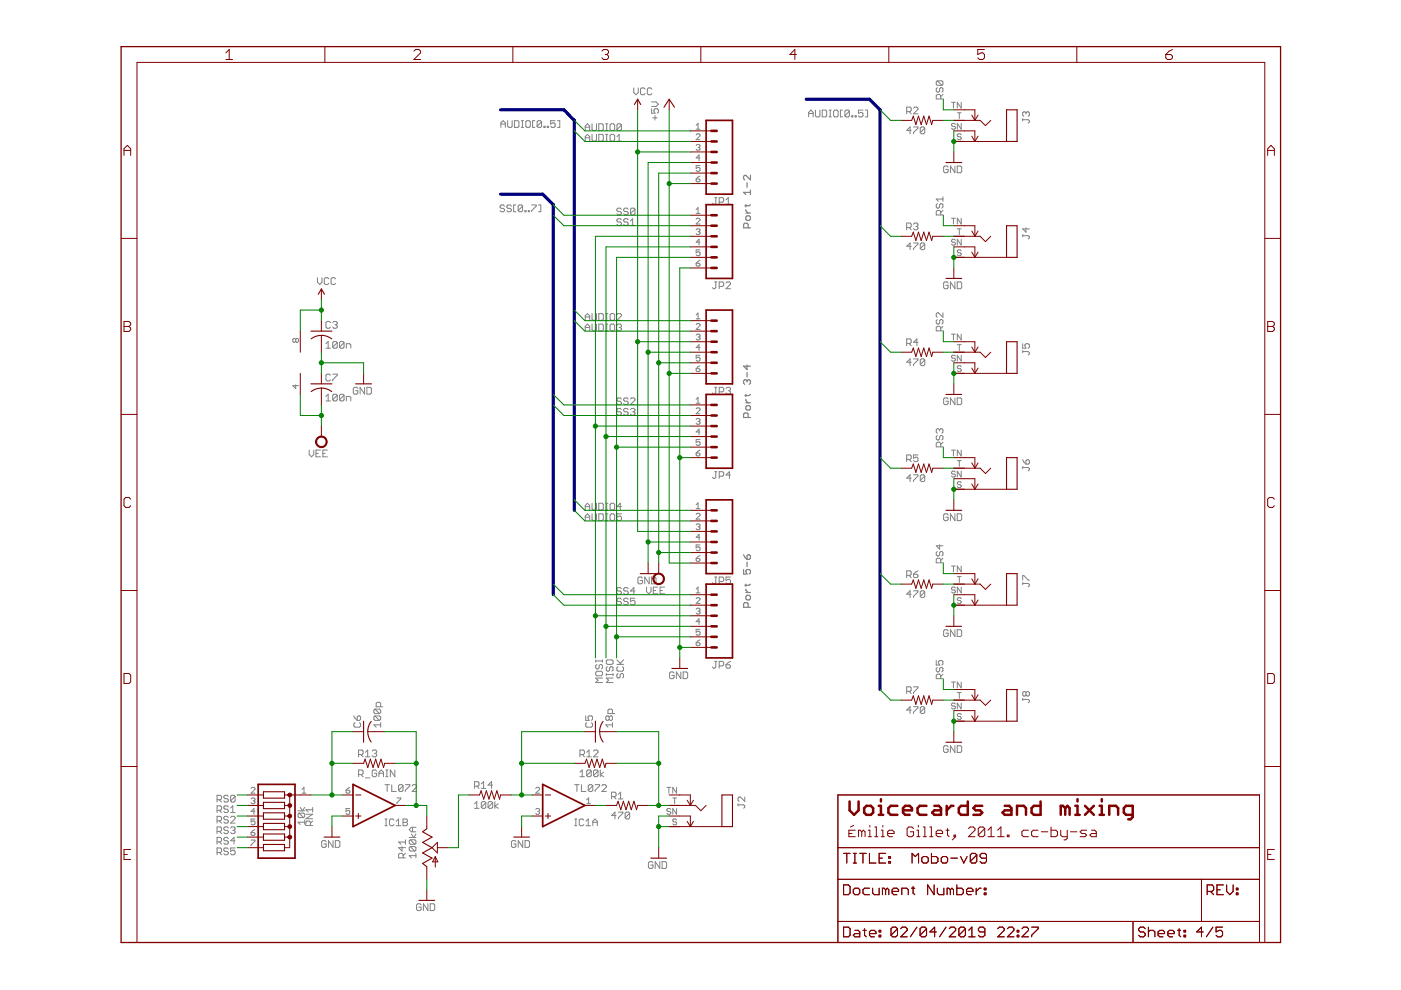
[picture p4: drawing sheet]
<svg xmlns="http://www.w3.org/2000/svg" width="297mm" height="210mm" viewBox="0 0 297 210" stroke-linecap="round" stroke-linejoin="round" font-family="sans-serif">
<g fill="#808080" stroke="#808080" stroke-width=".25">
<path d="M157.6 48.3h1.5z"/>
<path d="M157.6 47.6v.7z"/>
<path d="M157.9 47.3l-.3 .3z"/>
<path d="M157.9 47.3h.5z"/>
<path d="M158.4 47.3l.2 .3z"/>
<path d="M158.6 47.6v.7z"/>
<path d="M159.1 46v.5z"/>
<path d="M158.9 45.8l.2 .2z"/>
<path d="M158.4 45.8h.5z"/>
<path d="M158.4 45.8l-.3 .2z"/>
<path d="M158.1 46v.5z"/>
<path d="M158.1 46.5l.3 .2z"/>
<path d="M158.4 46.7h.5z"/>
<path d="M158.9 46.7l.2-.2z"/>
<path d="M158.1 45.2h1z"/>
<path d="M158.1 44.7l.5 .5z"/>
<path d="M158.1 44.4v.3z"/>
<path d="M157.9 43.6h1z"/>
<path d="M158.9 43.6l.2-.2z"/>
<path d="M158.1 43.4v.5z"/>
<path d="M157.6 40.8l.5 .5z"/>
<path d="M157.6 40.8h1.5z"/>
<path d="M159.1 40.3v1z"/>
<path d="M158.4 38.7v1z"/>
<path d="M159.1 37.2v.9z"/>
<path d="M158.1 37.2l1 .9z"/>
<path d="M157.9 37.2h.2z"/>
<path d="M157.6 37.4l.3-.2z"/>
<path d="M157.6 37.4v.5z"/>
<path d="M157.6 37.9l.3 .2z"/>
<path d="M157.6 88.5h1.5z"/>
<path d="M157.6 87.8v.7z"/>
<path d="M157.6 87.8l.3-.2z"/>
<path d="M157.9 87.6h.5z"/>
<path d="M158.4 87.6l.2 .2z"/>
<path d="M158.6 87.8v.7z"/>
<path d="M159.1 86.2v.5z"/>
<path d="M158.9 86l.2 .2z"/>
<path d="M158.4 86h.5z"/>
<path d="M158.1 86.2l.3-.2z"/>
<path d="M158.1 86.2v.5z"/>
<path d="M158.1 86.7l.3 .3z"/>
<path d="M158.4 87h.5z"/>
<path d="M158.9 87l.2-.3z"/>
<path d="M158.1 85.4h1z"/>
<path d="M158.1 84.9l.5 .5z"/>
<path d="M158.1 84.7v.2z"/>
<path d="M157.9 83.9h1z"/>
<path d="M158.9 83.9l.2-.3z"/>
<path d="M158.1 83.6v.5z"/>
<path d="M157.6 81.2l.3 .3z"/>
<path d="M157.6 80.8v.4z"/>
<path d="M157.9 80.5l-.3 .3z"/>
<path d="M157.9 80.5h.2z"/>
<path d="M158.1 80.5l.3 .3z"/>
<path d="M158.4 80.8v.2z"/>
<path d="M158.6 80.5l-.2 .3z"/>
<path d="M158.6 80.5h.3z"/>
<path d="M158.9 80.5l.2 .3z"/>
<path d="M159.1 80.8v.4z"/>
<path d="M158.9 81.5l.2-.3z"/>
<path d="M158.4 79v.9z"/>
<path d="M157.6 77.6h1.5z"/>
<path d="M157.6 77.6l.8 .8z"/>
<path d="M158.4 77.4v1z"/>
<path d="M157.6 128.8h1.5z"/>
<path d="M157.6 128v.8z"/>
<path d="M157.6 128l.3-.2z"/>
<path d="M157.9 127.8h.5z"/>
<path d="M158.4 127.8l.2 .2z"/>
<path d="M158.6 128v.8z"/>
<path d="M159.1 126.5v.5z"/>
<path d="M158.9 126.2l.2 .3z"/>
<path d="M158.4 126.2h.5z"/>
<path d="M158.4 126.2l-.3 .3z"/>
<path d="M158.1 126.5v.5z"/>
<path d="M158.1 127l.3 .2z"/>
<path d="M158.4 127.2h.5z"/>
<path d="M158.9 127.2l.2-.2z"/>
<path d="M158.1 125.6h1z"/>
<path d="M158.1 125.1l.5 .5z"/>
<path d="M158.1 124.9v.2z"/>
<path d="M157.9 124.1h1z"/>
<path d="M158.9 124.1l.2-.3z"/>
<path d="M158.1 123.8v.5z"/>
<path d="M157.6 120.8v.9z"/>
<path d="M157.6 121.7h.8z"/>
<path d="M158.1 121.2l.3 .5z"/>
<path d="M158.1 121v.2z"/>
<path d="M158.1 121l.3-.2z"/>
<path d="M158.4 120.8h.5z"/>
<path d="M158.9 120.8l.2 .2z"/>
<path d="M159.1 121v.5z"/>
<path d="M158.9 121.7l.2-.2z"/>
<path d="M158.4 119.2v.9z"/>
<path d="M157.6 117.6l.3 .5z"/>
<path d="M157.9 118.1l.5 .5z"/>
<path d="M158.4 118.6h.5z"/>
<path d="M158.9 118.6l.2-.3z"/>
<path d="M159.1 117.9v.4z"/>
<path d="M158.9 117.6l.2 .3z"/>
<path d="M158.6 117.6h.3z"/>
<path d="M158.4 117.9l.2-.3z"/>
<path d="M158.4 117.9v.7z"/>
</g>
<g fill="#808080" stroke="#808080" stroke-width=".21">
<path d="M122.3 166.4v1.4z"/>
<path d="M121.8 166.4h1z"/>
<path d="M123.3 166.4v1.4z"/>
<path d="M123.3 167.8h.9z"/>
<path d="M124.7 166.6v1z"/>
<path d="M124.7 166.6l.3-.2z"/>
<path d="M125 166.4h.4z"/>
<path d="M125.4 166.4l.3 .2z"/>
<path d="M125.7 166.6v1z"/>
<path d="M125.4 167.8l.3-.2z"/>
<path d="M125 167.8h.4z"/>
<path d="M124.7 167.6l.3 .2z"/>
<path d="M124.7 167.6l1-1z"/>
<path d="M126.2 166.4h.9z"/>
<path d="M127.1 166.4v.2z"/>
<path d="M127.1 166.6l-.9 1z"/>
<path d="M126.2 167.6v.2z"/>
<path d="M127.6 167.8h1z"/>
<path d="M127.6 167.8l1-.9z"/>
<path d="M128.6 166.6v.3z"/>
<path d="M128.3 166.4l.3 .2z"/>
<path d="M127.8 166.4h.5z"/>
<path d="M127.8 166.4l-.2 .2z"/>
<path d="M82.1 166.4v1.4z"/>
<path d="M81.6 166.4h1z"/>
<path d="M83.1 166.4v1.4z"/>
<path d="M83.1 167.8h.9z"/>
<path d="M84.5 166.6v1z"/>
<path d="M84.7 166.4l-.2 .2z"/>
<path d="M84.7 166.4h.5z"/>
<path d="M85.2 166.4l.2 .2z"/>
<path d="M85.4 166.6v1z"/>
<path d="M85.4 167.6l-.2 .2z"/>
<path d="M84.7 167.8h.5z"/>
<path d="M84.5 167.6l.2 .2z"/>
<path d="M84.5 167.6l.9-1z"/>
<path d="M85.9 166.4h1z"/>
<path d="M86.9 166.4v.2z"/>
<path d="M86.9 166.6l-1 1z"/>
<path d="M85.9 167.6v.2z"/>
<path d="M87.4 167.8h.9z"/>
<path d="M87.4 167.8l.9-.9z"/>
<path d="M88.3 166.6v.3z"/>
<path d="M88.1 166.4l.2 .2z"/>
<path d="M87.6 166.4h.5z"/>
<path d="M87.6 166.4l-.2 .2z"/>
<path d="M76 163.3v1.4z"/>
<path d="M76 163.3h.8z"/>
<path d="M76.8 163.3l.2 .2z"/>
<path d="M77 163.5v.5z"/>
<path d="M77 164l-.2 .2z"/>
<path d="M76 164.2h.8z"/>
<path d="M76.5 164.2l.5 .5z"/>
<path d="M77.5 164.9h.9z"/>
<path d="M79.6 163.3l.3 .2z"/>
<path d="M79.1 163.3h.5z"/>
<path d="M79.1 163.3l-.2 .2z"/>
<path d="M78.9 163.5v.9z"/>
<path d="M78.9 164.4l.2 .3z"/>
<path d="M79.1 164.7h.5z"/>
<path d="M79.6 164.7l.3-.3z"/>
<path d="M79.9 164v.4z"/>
<path d="M79.4 164h.5z"/>
<path d="M80.3 163.7v1z"/>
<path d="M80.3 163.7l.5-.4z"/>
<path d="M80.8 163.3l.5 .4z"/>
<path d="M81.3 163.7v1z"/>
<path d="M80.3 164h1z"/>
<path d="M81.8 164.7h.5z"/>
<path d="M82 163.3v1.4z"/>
<path d="M81.8 163.3h.5z"/>
<path d="M82.8 163.3v1.4z"/>
<path d="M82.8 163.3l.9 1.4z"/>
<path d="M83.7 163.3v1.4z"/>
<path d="M89 191.6l.3 .3z"/>
<path d="M88.6 191.6h.4z"/>
<path d="M88.6 191.6l-.3 .3z"/>
<path d="M88.3 191.9v.9z"/>
<path d="M88.3 192.8l.3 .3z"/>
<path d="M88.6 193.1h.4z"/>
<path d="M89 193.1l.3-.3z"/>
<path d="M89.3 192.3v.5z"/>
<path d="M88.8 192.3h.5z"/>
<path d="M89.8 191.6v1.5z"/>
<path d="M89.8 191.6l.9 1.5z"/>
<path d="M90.7 191.6v1.5z"/>
<path d="M91.2 191.6v1.5z"/>
<path d="M91.2 193.1h.7z"/>
<path d="M92.2 192.8l-.3 .3z"/>
<path d="M92.2 191.9v.9z"/>
<path d="M91.9 191.6l.3 .3z"/>
<path d="M91.2 191.6h.7z"/>
<path d="M138.2 182.7l.3 .2z"/>
<path d="M137.7 182.7h.5z"/>
<path d="M137.5 182.9l.2-.2z"/>
<path d="M137.5 182.9v1z"/>
<path d="M137.5 183.9l.2 .2z"/>
<path d="M137.7 184.1h.5z"/>
<path d="M138.2 184.1l.3-.2z"/>
<path d="M138.5 183.4v.5z"/>
<path d="M138 183.4h.5z"/>
<path d="M138.9 182.7v1.4z"/>
<path d="M138.9 182.7l1 1.4z"/>
<path d="M139.9 182.7v1.4z"/>
<path d="M140.4 182.7v1.4z"/>
<path d="M140.4 184.1h.7z"/>
<path d="M141.1 184.1l.2-.2z"/>
<path d="M141.3 182.9v1z"/>
<path d="M141.1 182.7l.2 .2z"/>
<path d="M140.4 182.7h.7z"/>
<path d="M193 26.9v1.5z"/>
<path d="M193 26.9l-.8 .7z"/>
<path d="M192.2 27.6h1z"/>
<path d="M193.7 26.9h.9z"/>
<path d="M194.6 26.9v.3z"/>
<path d="M194.6 27.2l-.9 .9z"/>
<path d="M193.7 28.1v.3z"/>
<path d="M195.1 27.2v.9z"/>
<path d="M195.1 27.2l.3-.3z"/>
<path d="M195.4 26.9h.4z"/>
<path d="M195.8 26.9l.3 .3z"/>
<path d="M196.1 27.2v.9z"/>
<path d="M196.1 28.1l-.3 .3z"/>
<path d="M195.4 28.4h.4z"/>
<path d="M195.1 28.1l.3 .3z"/>
<path d="M195.1 28.1l1-.9z"/>
<path d="M193 51.5v1.4z"/>
<path d="M192.2 52.2l.8-.7z"/>
<path d="M192.2 52.2h1z"/>
<path d="M193.7 51.5h.9z"/>
<path d="M194.6 51.5v.3z"/>
<path d="M194.6 51.8l-.9 .9z"/>
<path d="M193.7 52.7v.2z"/>
<path d="M195.1 51.8v.9z"/>
<path d="M195.1 51.8l.3-.3z"/>
<path d="M195.4 51.5h.4z"/>
<path d="M195.8 51.5l.3 .3z"/>
<path d="M196.1 51.8v.9z"/>
<path d="M195.8 52.9l.3-.2z"/>
<path d="M195.4 52.9h.4z"/>
<path d="M195.1 52.7l.3 .2z"/>
<path d="M195.1 52.7l1-.9z"/>
<path d="M193 100.7v1.4z"/>
<path d="M193 100.7l-.8 .7z"/>
<path d="M192.2 101.4h1z"/>
<path d="M193.7 100.7h.9z"/>
<path d="M194.6 100.7v.2z"/>
<path d="M194.6 100.9l-.9 1z"/>
<path d="M193.7 101.9v.2z"/>
<path d="M195.1 100.9v1z"/>
<path d="M195.1 100.9l.3-.2z"/>
<path d="M195.4 100.7h.4z"/>
<path d="M195.8 100.7l.3 .2z"/>
<path d="M196.1 100.9v1z"/>
<path d="M196.1 101.9l-.3 .2z"/>
<path d="M195.4 102.1h.4z"/>
<path d="M195.1 101.9l.3 .2z"/>
<path d="M195.1 101.9l1-1z"/>
<path d="M193 125.3v1.4z"/>
<path d="M193 125.3l-.8 .7z"/>
<path d="M192.2 126h1z"/>
<path d="M193.7 125.3h.9z"/>
<path d="M194.6 125.3v.2z"/>
<path d="M194.6 125.5l-.9 .9z"/>
<path d="M193.7 126.4v.3z"/>
<path d="M195.1 125.5v.9z"/>
<path d="M195.1 125.5l.3-.2z"/>
<path d="M195.4 125.3h.4z"/>
<path d="M195.8 125.3l.3 .2z"/>
<path d="M196.1 125.5v.9z"/>
<path d="M195.8 126.7l.3-.3z"/>
<path d="M195.4 126.7h.4z"/>
<path d="M195.1 126.4l.3 .3z"/>
<path d="M195.1 126.4l1-.9z"/>
<path d="M193 149.8v1.5z"/>
<path d="M193 149.8l-.8 .8z"/>
<path d="M192.2 150.6h1z"/>
<path d="M193.7 149.8h.9z"/>
<path d="M194.6 149.8v.3z"/>
<path d="M194.6 150.1l-.9 .9z"/>
<path d="M193.7 151v.3z"/>
<path d="M195.1 150.1v.9z"/>
<path d="M195.1 150.1l.3-.3z"/>
<path d="M195.4 149.8h.4z"/>
<path d="M195.8 149.8l.3 .3z"/>
<path d="M196.1 150.1v.9z"/>
<path d="M196.1 151l-.3 .3z"/>
<path d="M195.4 151.3h.4z"/>
<path d="M195.1 151l.3 .3z"/>
<path d="M195.1 151l1-.9z"/>
<path d="M109.2 178.2l.2 .3z"/>
<path d="M108.7 178.2h.5z"/>
<path d="M108.7 178.2l-.3 .3z"/>
<path d="M108.4 178.5v.9z"/>
<path d="M108.4 179.4l.3 .3z"/>
<path d="M108.7 179.7h.5z"/>
<path d="M109.4 179.4l-.2 .3z"/>
<path d="M109.4 178.9v.5z"/>
<path d="M108.9 178.9h.5z"/>
<path d="M109.9 178.2v1.5z"/>
<path d="M109.9 178.2l.9 1.5z"/>
<path d="M110.8 178.2v1.5z"/>
<path d="M111.3 178.2v1.5z"/>
<path d="M111.3 179.7h.7z"/>
<path d="M112.3 179.4l-.3 .3z"/>
<path d="M112.3 178.5v.9z"/>
<path d="M112 178.2l.3 .3z"/>
<path d="M111.3 178.2h.7z"/>
<path d="M69.1 72.9l.5-.5z"/>
<path d="M69.6 72.4v1.4z"/>
<path d="M69.1 73.8h1z"/>
<path d="M70.5 72.6v1z"/>
<path d="M70.5 72.6l.3-.2z"/>
<path d="M70.8 72.4h.4z"/>
<path d="M71.2 72.4l.3 .2z"/>
<path d="M71.5 72.6v1z"/>
<path d="M71.2 73.8l.3-.2z"/>
<path d="M70.8 73.8h.4z"/>
<path d="M70.5 73.6l.3 .2z"/>
<path d="M70.5 73.6l1-1z"/>
<path d="M72 72.6v1z"/>
<path d="M72 72.6l.2-.2z"/>
<path d="M72.2 72.4h.5z"/>
<path d="M72.7 72.4l.2 .2z"/>
<path d="M72.9 72.6v1z"/>
<path d="M72.9 73.6l-.2 .2z"/>
<path d="M72.2 73.8h.5z"/>
<path d="M72 73.6l.2 .2z"/>
<path d="M72 73.6l.9-1z"/>
<path d="M73.4 72.9v.9z"/>
<path d="M73.4 72.9h.7z"/>
<path d="M74.1 72.9l.3 .2z"/>
<path d="M74.4 73.1v.7z"/>
<path d="M86.8 181.4l.4 .5z"/>
<path d="M86.8 181.4h1.4z"/>
<path d="M88.2 180.9v1z"/>
<path d="M87 180.4h.9z"/>
<path d="M86.8 180.2l.2 .2z"/>
<path d="M86.8 179.7v.5z"/>
<path d="M86.8 179.7l.2-.2z"/>
<path d="M87 179.5h.9z"/>
<path d="M87.9 179.5l.3 .2z"/>
<path d="M88.2 179.7v.5z"/>
<path d="M88.2 180.2l-.3 .2z"/>
<path d="M87 179.5l.9 .9z"/>
<path d="M87 179h.9z"/>
<path d="M86.8 178.8l.2 .2z"/>
<path d="M86.8 178.3v.5z"/>
<path d="M87 178.1l-.2 .2z"/>
<path d="M87 178.1h.9z"/>
<path d="M87.9 178.1l.3 .2z"/>
<path d="M88.2 178.3v.5z"/>
<path d="M87.9 179l.3-.2z"/>
<path d="M87 178.1l.9 .9z"/>
<path d="M86.8 177.6h1.4z"/>
<path d="M88.2 176.8l-.5 .8z"/>
<path d="M87.2 176.8l.5 .8z"/>
<path d="M87.2 176.4h1z"/>
<path d="M86.8 175.9l.4 .5z"/>
<path d="M87.2 175.4l-.4 .5z"/>
<path d="M87.2 175.4h1z"/>
<path d="M87.5 175.4v1z"/>
<path d="M142.7 142.5l.2 .2z"/>
<path d="M142.2 142.5h.5z"/>
<path d="M142.2 142.5l-.2 .2z"/>
<path d="M142 142.7v1z"/>
<path d="M142 143.7l.2 .2z"/>
<path d="M142.2 143.9h.5z"/>
<path d="M142.7 143.9l.2-.2z"/>
<path d="M142.9 143.2v.5z"/>
<path d="M142.4 143.2h.5z"/>
<path d="M143.4 142.5v1.4z"/>
<path d="M143.4 142.5l1 1.4z"/>
<path d="M144.4 142.5v1.4z"/>
<path d="M144.8 142.5v1.4z"/>
<path d="M144.8 143.9h.7z"/>
<path d="M145.5 143.9l.3-.2z"/>
<path d="M145.8 142.7v1z"/>
<path d="M145.5 142.5l.3 .2z"/>
<path d="M144.8 142.5h.7z"/>
<path d="M68.9 178.2l.3 .3z"/>
<path d="M68.5 178.2h.4z"/>
<path d="M68.2 178.5l.3-.3z"/>
<path d="M68.2 178.5v.9z"/>
<path d="M68.2 179.4l.3 .3z"/>
<path d="M68.5 179.7h.4z"/>
<path d="M69.2 179.4l-.3 .3z"/>
<path d="M69.2 178.9v.5z"/>
<path d="M68.7 178.9h.5z"/>
<path d="M69.6 178.2v1.5z"/>
<path d="M69.6 178.2l1 1.5z"/>
<path d="M70.6 178.2v1.5z"/>
<path d="M71.1 178.2v1.5z"/>
<path d="M71.1 179.7h.7z"/>
<path d="M71.8 179.7l.3-.3z"/>
<path d="M72.1 178.5v.9z"/>
<path d="M71.8 178.2l.3 .3z"/>
<path d="M71.1 178.2h.7z"/>
<path d="M138.9 24.5v.9z"/>
<path d="M138.4 25h.9z"/>
<path d="M138.2 23.1v.9z"/>
<path d="M138.2 24h.7z"/>
<path d="M138.6 23.5l.3 .5z"/>
<path d="M138.6 23.3v.2z"/>
<path d="M138.9 23.1l-.3 .2z"/>
<path d="M138.9 23.1h.4z"/>
<path d="M139.3 23.1l.3 .2z"/>
<path d="M139.6 23.3v.5z"/>
<path d="M139.3 24l.3-.2z"/>
<path d="M138.2 22.6h.9z"/>
<path d="M139.1 22.6l.5-.5z"/>
<path d="M139.1 21.6l.5 .5z"/>
<path d="M138.2 21.6h.9z"/>
<path d="M137.1 124.5v.9z"/>
<path d="M137.1 125.4l.5 .5z"/>
<path d="M137.6 125.9l.4-.5z"/>
<path d="M138 124.5v.9z"/>
<path d="M138.5 124.5h1z"/>
<path d="M138.5 124.5v1.4z"/>
<path d="M138.5 125.9h1z"/>
<path d="M138.5 125.2h.5z"/>
<path d="M140 124.5h.9z"/>
<path d="M140 124.5v1.4z"/>
<path d="M140 125.9h.9z"/>
<path d="M140 125.2h.4z"/>
<path d="M136 122.3l.2 .3z"/>
<path d="M135.5 122.3h.5z"/>
<path d="M135.5 122.3l-.2 .3z"/>
<path d="M135.3 122.6v.9z"/>
<path d="M135.3 123.5l.2 .3z"/>
<path d="M135.5 123.8h.5z"/>
<path d="M136 123.8l.2-.3z"/>
<path d="M136.2 123.1v.4z"/>
<path d="M135.7 123.1h.5z"/>
<path d="M136.7 122.3v1.5z"/>
<path d="M136.7 122.3l.9 1.5z"/>
<path d="M137.6 122.3v1.5z"/>
<path d="M138.1 122.3v1.5z"/>
<path d="M138.1 123.8h.8z"/>
<path d="M138.9 123.8l.2-.3z"/>
<path d="M139.1 122.6v.9z"/>
<path d="M138.9 122.3l.2 .3z"/>
<path d="M138.1 122.3h.8z"/>
<path d="M134.4 18.6v1z"/>
<path d="M134.4 19.6l.4 .5z"/>
<path d="M134.8 20.1l.5-.5z"/>
<path d="M135.3 18.6v1z"/>
<path d="M136.5 18.6l.3 .3z"/>
<path d="M136 18.6h.5z"/>
<path d="M136 18.6l-.2 .3z"/>
<path d="M135.8 18.9v1z"/>
<path d="M135.8 19.9l.2 .2z"/>
<path d="M136 20.1h.5z"/>
<path d="M136.5 20.1l.3-.2z"/>
<path d="M138 18.6l.2 .3z"/>
<path d="M137.5 18.6h.5z"/>
<path d="M137.5 18.6l-.3 .3z"/>
<path d="M137.2 18.9v1z"/>
<path d="M137.2 19.9l.3 .2z"/>
<path d="M137.5 20.1h.5z"/>
<path d="M138.2 19.9l-.2 .2z"/>
<path d="M200.8 158.1l.2 .2z"/>
<path d="M200.3 158.1h.5z"/>
<path d="M200.3 158.1l-.2 .2z"/>
<path d="M200.1 158.3v1z"/>
<path d="M200.1 159.3l.2 .2z"/>
<path d="M200.3 159.5h.5z"/>
<path d="M200.8 159.5l.2-.2z"/>
<path d="M201 158.8v.5z"/>
<path d="M200.5 158.8h.5z"/>
<path d="M201.5 158.1v1.4z"/>
<path d="M201.5 158.1l1 1.4z"/>
<path d="M202.5 158.1v1.4z"/>
<path d="M202.9 158.1v1.4z"/>
<path d="M202.9 159.5h.8z"/>
<path d="M203.9 159.3l-.2 .2z"/>
<path d="M203.9 158.3v1z"/>
<path d="M203.7 158.1l.2 .2z"/>
<path d="M202.9 158.1h.8z"/>
<path d="M200.8 133.5l.2 .3z"/>
<path d="M200.3 133.5h.5z"/>
<path d="M200.3 133.5l-.2 .3z"/>
<path d="M200.1 133.8v.9z"/>
<path d="M200.1 134.7l.2 .3z"/>
<path d="M200.3 135h.5z"/>
<path d="M200.8 135l.2-.3z"/>
<path d="M201 134.2v.5z"/>
<path d="M200.5 134.2h.5z"/>
<path d="M201.5 133.5v1.5z"/>
<path d="M201.5 133.5l1 1.5z"/>
<path d="M202.5 133.5v1.5z"/>
<path d="M202.9 133.5v1.5z"/>
<path d="M202.9 135h.8z"/>
<path d="M203.7 135l.2-.3z"/>
<path d="M203.9 133.8v.9z"/>
<path d="M203.7 133.5l.2 .3z"/>
<path d="M202.9 133.5h.8z"/>
<path d="M200.8 108.9l.2 .3z"/>
<path d="M200.3 108.9h.5z"/>
<path d="M200.3 108.9l-.2 .3z"/>
<path d="M200.1 109.2v.9z"/>
<path d="M200.1 110.1l.2 .3z"/>
<path d="M200.3 110.4h.5z"/>
<path d="M201 110.1l-.2 .3z"/>
<path d="M201 109.7v.4z"/>
<path d="M200.5 109.7h.5z"/>
<path d="M201.5 108.9v1.5z"/>
<path d="M201.5 108.9l1 1.5z"/>
<path d="M202.5 108.9v1.5z"/>
<path d="M202.9 108.9v1.5z"/>
<path d="M202.9 110.4h.8z"/>
<path d="M203.9 110.1l-.2 .3z"/>
<path d="M203.9 109.2v.9z"/>
<path d="M203.7 108.9l.2 .3z"/>
<path d="M202.9 108.9h.8z"/>
<path d="M200.8 84.4l.2 .2z"/>
<path d="M200.3 84.4h.5z"/>
<path d="M200.3 84.4l-.2 .2z"/>
<path d="M200.1 84.6v1z"/>
<path d="M200.1 85.6l.2 .2z"/>
<path d="M200.3 85.8h.5z"/>
<path d="M200.8 85.8l.2-.2z"/>
<path d="M201 85.1v.5z"/>
<path d="M200.5 85.1h.5z"/>
<path d="M201.5 84.4v1.4z"/>
<path d="M201.5 84.4l1 1.4z"/>
<path d="M202.5 84.4v1.4z"/>
<path d="M202.9 84.4v1.4z"/>
<path d="M202.9 85.8h.8z"/>
<path d="M203.9 85.6l-.2 .2z"/>
<path d="M203.9 84.6v1z"/>
<path d="M203.7 84.4l.2 .2z"/>
<path d="M202.9 84.4h.8z"/>
<path d="M200.8 59.8l.2 .2z"/>
<path d="M200.3 59.8h.5z"/>
<path d="M200.3 59.8l-.2 .2z"/>
<path d="M200.1 60v1z"/>
<path d="M200.1 61l.2 .2z"/>
<path d="M200.3 61.2h.5z"/>
<path d="M200.8 61.2l.2-.2z"/>
<path d="M201 60.5v.5z"/>
<path d="M200.5 60.5h.5z"/>
<path d="M201.5 59.8v1.4z"/>
<path d="M201.5 59.8l1 1.4z"/>
<path d="M202.5 59.8v1.4z"/>
<path d="M202.9 59.8v1.4z"/>
<path d="M202.9 61.2h.8z"/>
<path d="M203.7 61.2l.2-.2z"/>
<path d="M203.9 60v1z"/>
<path d="M203.7 59.8l.2 .2z"/>
<path d="M202.9 59.8h.8z"/>
<path d="M200.8 35.2l.2 .2z"/>
<path d="M200.3 35.2h.5z"/>
<path d="M200.3 35.2l-.2 .2z"/>
<path d="M200.1 35.4v1z"/>
<path d="M200.1 36.4l.2 .2z"/>
<path d="M200.3 36.6h.5z"/>
<path d="M200.8 36.6l.2-.2z"/>
<path d="M201 35.9v.5z"/>
<path d="M200.5 35.9h.5z"/>
<path d="M201.5 35.2v1.4z"/>
<path d="M201.5 35.2l1 1.4z"/>
<path d="M202.5 35.2v1.4z"/>
<path d="M202.9 35.2v1.4z"/>
<path d="M202.9 36.6h.8z"/>
<path d="M203.9 36.4l-.2 .2z"/>
<path d="M203.9 35.4v1z"/>
<path d="M203.7 35.2l.2 .2z"/>
<path d="M202.9 35.2h.8z"/>
<path d="M69.1 84.1l.5-.5z"/>
<path d="M69.6 83.6v1.4z"/>
<path d="M69.1 85h1z"/>
<path d="M70.5 83.8v1z"/>
<path d="M70.5 83.8l.3-.2z"/>
<path d="M70.8 83.6h.4z"/>
<path d="M71.2 83.6l.3 .2z"/>
<path d="M71.5 83.8v1z"/>
<path d="M71.2 85l.3-.2z"/>
<path d="M70.8 85h.4z"/>
<path d="M70.5 84.8l.3 .2z"/>
<path d="M70.5 84.8l1-1z"/>
<path d="M72 83.8v1z"/>
<path d="M72 83.8l.2-.2z"/>
<path d="M72.2 83.6h.5z"/>
<path d="M72.7 83.6l.2 .2z"/>
<path d="M72.9 83.8v1z"/>
<path d="M72.9 84.8l-.2 .2z"/>
<path d="M72.2 85h.5z"/>
<path d="M72 84.8l.2 .2z"/>
<path d="M72 84.8l.9-1z"/>
<path d="M73.4 84.1v.9z"/>
<path d="M73.4 84.1h.7z"/>
<path d="M74.1 84.1l.3 .2z"/>
<path d="M74.4 84.3v.7z"/>
<path d="M75.6 82.1l.3 .3z"/>
<path d="M75.1 82.1h.5z"/>
<path d="M75.1 82.1l-.2 .3z"/>
<path d="M74.9 82.4v.9z"/>
<path d="M74.9 83.3l.2 .3z"/>
<path d="M75.1 83.6h.5z"/>
<path d="M75.9 83.3l-.3 .3z"/>
<path d="M75.9 82.8v.5z"/>
<path d="M75.4 82.8h.5z"/>
<path d="M76.3 82.1v1.5z"/>
<path d="M76.3 82.1l1 1.5z"/>
<path d="M77.3 82.1v1.5z"/>
<path d="M77.8 82.1v1.5z"/>
<path d="M77.8 83.6h.7z"/>
<path d="M78.7 83.3l-.2 .3z"/>
<path d="M78.7 82.4v.9z"/>
<path d="M78.5 82.1l.2 .3z"/>
<path d="M77.8 82.1h.7z"/>
<path d="M65.6 95.4v1z"/>
<path d="M65.6 96.4l.4 .5z"/>
<path d="M66 96.9l.5-.5z"/>
<path d="M66.5 95.4v1z"/>
<path d="M67 95.4h1z"/>
<path d="M67 95.4v1.5z"/>
<path d="M67 96.9h1z"/>
<path d="M67 96.1h.5z"/>
<path d="M68.5 95.4h.9z"/>
<path d="M68.5 95.4v1.5z"/>
<path d="M68.5 96.9h.9z"/>
<path d="M68.5 96.1h.4z"/>
<path d="M67.3 58.9v.9z"/>
<path d="M67.3 59.8l.5 .5z"/>
<path d="M68.3 59.8l-.5 .5z"/>
<path d="M68.3 58.9v.9z"/>
<path d="M69.5 58.9l.2 .2z"/>
<path d="M69 58.9h.5z"/>
<path d="M69 58.9l-.3 .2z"/>
<path d="M68.7 59.1v1z"/>
<path d="M68.7 60.1l.3 .2z"/>
<path d="M69 60.3h.5z"/>
<path d="M69.7 60.1l-.2 .2z"/>
<path d="M70.9 58.9l.2 .2z"/>
<path d="M70.4 58.9h.5z"/>
<path d="M70.2 59.1l.2-.2z"/>
<path d="M70.2 59.1v1z"/>
<path d="M70.2 60.1l.2 .2z"/>
<path d="M70.4 60.3h.5z"/>
<path d="M71.1 60.1l-.2 .2z"/>
<path d="M79.3 153.7l.5 .5z"/>
<path d="M79.3 153.7h1.4z"/>
<path d="M80.7 153.2v1z"/>
<path d="M79.5 152.7h1z"/>
<path d="M79.3 152.5l.2 .2z"/>
<path d="M79.3 152v.5z"/>
<path d="M79.3 152l.2-.2z"/>
<path d="M79.5 151.8h1z"/>
<path d="M80.5 151.8l.2 .2z"/>
<path d="M80.7 152v.5z"/>
<path d="M80.5 152.7l.2-.2z"/>
<path d="M79.5 151.8l1 .9z"/>
<path d="M79.5 151.3h1z"/>
<path d="M79.3 151.1l.2 .2z"/>
<path d="M79.3 150.6v.5z"/>
<path d="M79.3 150.6l.2-.3z"/>
<path d="M79.5 150.3h1z"/>
<path d="M80.5 150.3l.2 .3z"/>
<path d="M80.7 150.6v.5z"/>
<path d="M80.5 151.3l.2-.2z"/>
<path d="M79.5 150.3l1 1z"/>
<path d="M79.8 149.9h1.4z"/>
<path d="M79.8 149.1v.8z"/>
<path d="M79.8 149.1l.2-.2z"/>
<path d="M80 148.9h.5z"/>
<path d="M80.5 148.9l.2 .2z"/>
<path d="M80.7 149.1v.8z"/>
<path d="M63.2 174.3l.4 .5z"/>
<path d="M63.2 174.3h1.4z"/>
<path d="M64.6 173.8v1z"/>
<path d="M63.4 173.4h1z"/>
<path d="M63.2 173.1l.2 .3z"/>
<path d="M63.2 172.6v.5z"/>
<path d="M63.2 172.6l.2-.2z"/>
<path d="M63.4 172.4h1z"/>
<path d="M64.4 172.4l.2 .2z"/>
<path d="M64.6 172.6v.5z"/>
<path d="M64.6 173.1l-.2 .3z"/>
<path d="M63.4 172.4l1 1z"/>
<path d="M63.2 171.9h1.4z"/>
<path d="M64.6 171.2l-.5 .7z"/>
<path d="M63.6 171.2l.5 .7z"/>
<path d="M193 76.1v1.4z"/>
<path d="M193 76.1l-.8 .7z"/>
<path d="M192.2 76.8h1z"/>
<path d="M193.7 76.1h.9z"/>
<path d="M194.6 76.1v.2z"/>
<path d="M194.6 76.3l-.9 1z"/>
<path d="M193.7 77.3v.2z"/>
<path d="M195.1 76.3v1z"/>
<path d="M195.1 76.3l.3-.2z"/>
<path d="M195.4 76.1h.4z"/>
<path d="M195.8 76.1l.3 .2z"/>
<path d="M196.1 76.3v1z"/>
<path d="M196.1 77.3l-.3 .2z"/>
<path d="M195.4 77.5h.4z"/>
<path d="M195.1 77.3l.3 .2z"/>
<path d="M195.1 77.3l1-1z"/>
<path d="M130.4 172.2v1.4z"/>
<path d="M130.4 172.2l-.7 .7z"/>
<path d="M129.7 172.9h.9z"/>
<path d="M131.1 172.2h1z"/>
<path d="M132.1 172.2v.2z"/>
<path d="M132.1 172.4l-1 1z"/>
<path d="M131.1 173.4v.2z"/>
<path d="M132.5 172.4v1z"/>
<path d="M132.5 172.4l.3-.2z"/>
<path d="M132.8 172.2h.5z"/>
<path d="M133.3 172.2l.2 .2z"/>
<path d="M133.5 172.4v1z"/>
<path d="M133.5 173.4l-.2 .2z"/>
<path d="M132.8 173.6h.5z"/>
<path d="M132.5 173.4l.3 .2z"/>
<path d="M132.5 173.4l1-1z"/>
<path d="M100.6 170.4l.5-.5z"/>
<path d="M101.1 169.9v1.5z"/>
<path d="M100.6 171.4h1z"/>
<path d="M102 170.2v1z"/>
<path d="M102 170.2l.3-.3z"/>
<path d="M102.3 169.9h.5z"/>
<path d="M102.8 169.9l.2 .3z"/>
<path d="M103 170.2v1z"/>
<path d="M103 171.2l-.2 .2z"/>
<path d="M102.3 171.4h.5z"/>
<path d="M102 171.2l.3 .2z"/>
<path d="M102 171.2l1-1z"/>
<path d="M103.5 170.2v1z"/>
<path d="M103.5 170.2l.2-.3z"/>
<path d="M103.7 169.9h.5z"/>
<path d="M104.2 169.9l.3 .3z"/>
<path d="M104.5 170.2v1z"/>
<path d="M104.2 171.4l.3-.2z"/>
<path d="M103.7 171.4h.5z"/>
<path d="M103.5 171.2l.2 .2z"/>
<path d="M103.5 171.2l1-1z"/>
<path d="M104.9 169.9v1.5z"/>
<path d="M104.9 170.9l.7 .5z"/>
<path d="M104.9 170.9l.7-.5z"/>
<path d="M123 163.7l.4-.4z"/>
<path d="M123.4 163.3v1.4z"/>
<path d="M123 164.7h.9z"/>
<path d="M124.4 163.5v.9z"/>
<path d="M124.4 163.5l.2-.2z"/>
<path d="M124.6 163.3h.5z"/>
<path d="M125.1 163.3l.2 .2z"/>
<path d="M125.3 163.5v.9z"/>
<path d="M125.3 164.4l-.2 .3z"/>
<path d="M124.6 164.7h.5z"/>
<path d="M124.4 164.4l.2 .3z"/>
<path d="M124.4 164.4l.9-.9z"/>
<path d="M125.8 163.5v.9z"/>
<path d="M125.8 163.5l.3-.2z"/>
<path d="M126.1 163.3h.5z"/>
<path d="M126.6 163.3l.2 .2z"/>
<path d="M126.8 163.5v.9z"/>
<path d="M126.8 164.4l-.2 .3z"/>
<path d="M126.1 164.7h.5z"/>
<path d="M125.8 164.4l.3 .3z"/>
<path d="M125.8 164.4l1-.9z"/>
<path d="M127.3 163.3v1.4z"/>
<path d="M127.3 164.2l.7 .5z"/>
<path d="M127.3 164.2l.7-.5z"/>
<path d="M128.4 153.7l.5 .5z"/>
<path d="M128.4 153.7h1.5z"/>
<path d="M129.9 153.2v1z"/>
<path d="M128.4 152.5l.3 .2z"/>
<path d="M128.4 152v.5z"/>
<path d="M128.4 152l.3-.2z"/>
<path d="M128.7 151.8h.2z"/>
<path d="M128.9 151.8l.3 .2z"/>
<path d="M129.2 152l.2-.2z"/>
<path d="M129.4 151.8h.2z"/>
<path d="M129.6 151.8l.3 .2z"/>
<path d="M129.9 152v.5z"/>
<path d="M129.9 152.5l-.3 .2z"/>
<path d="M129.4 152.7h.2z"/>
<path d="M129.2 152.5l.2 .2z"/>
<path d="M128.9 152.7l.3-.2z"/>
<path d="M128.7 152.7h.2z"/>
<path d="M129.2 152v.5z"/>
<path d="M128.9 151.3h1.4z"/>
<path d="M128.9 150.6v.7z"/>
<path d="M128.9 150.6l.3-.3z"/>
<path d="M129.2 150.3h.4z"/>
<path d="M129.6 150.3l.3 .3z"/>
<path d="M129.9 150.6v.7z"/>
<path d="M113.6 168.2h.8z"/>
<path d="M113.6 168.2l.8-.8z"/>
<path d="M114.4 167.2v.2z"/>
<path d="M114.2 166.9l.2 .3z"/>
<path d="M113.8 166.9h.4z"/>
<path d="M113.8 166.9l-.2 .3z"/>
<path d="M113.6 171.6l.2-.2z"/>
<path d="M113.8 171.4h.4z"/>
<path d="M114.2 171.4l.2 .2z"/>
<path d="M114.4 171.6v.2z"/>
<path d="M114.4 171.8l-.2 .2z"/>
<path d="M114 172h.2z"/>
<path d="M114.2 172l.2 .2z"/>
<path d="M114.4 172.2v.2z"/>
<path d="M114.4 172.4l-.2 .3z"/>
<path d="M113.8 172.7h.4z"/>
<path d="M113.6 172.4l.2 .3z"/>
<path d="M124.4 169.6l.4-.4z"/>
<path d="M124.8 169.2v1.2z"/>
<path d="M124.4 170.4h.8z"/>
<path d="M121.8 175.1h.5z"/>
<path d="M122.1 173.7v1.4z"/>
<path d="M121.8 173.7h.5z"/>
<path d="M123.5 173.7l.3 .2z"/>
<path d="M123 173.7h.5z"/>
<path d="M122.8 173.9l.2-.2z"/>
<path d="M122.8 173.9v.9z"/>
<path d="M122.8 174.8l.2 .3z"/>
<path d="M123 175.1h.5z"/>
<path d="M123.8 174.8l-.3 .3z"/>
<path d="M124.2 174.1l.5-.4z"/>
<path d="M124.7 173.7v1.4z"/>
<path d="M124.2 175.1h1z"/>
<path d="M125.7 174.1v1z"/>
<path d="M125.7 174.1l.5-.4z"/>
<path d="M126.2 173.7l.4 .4z"/>
<path d="M126.6 174.1v1z"/>
<path d="M125.7 174.3h.9z"/>
<path d="M73.8 167.2l.4-.3z"/>
<path d="M73.4 167.6l.4-.4z"/>
<path d="M73.4 167.6v.4z"/>
<path d="M73.4 168l.2 .2z"/>
<path d="M73.6 168.2h.4z"/>
<path d="M74 168.2l.2-.2z"/>
<path d="M74.2 167.8v.2z"/>
<path d="M74 167.6l.2 .2z"/>
<path d="M73.4 167.6h.6z"/>
<path d="M73.4 171.4h.8z"/>
<path d="M73.4 171.4v.6z"/>
<path d="M73.4 172l.4-.2z"/>
<path d="M73.8 171.8h.2z"/>
<path d="M74 171.8l.2 .2z"/>
<path d="M74.2 172v.4z"/>
<path d="M74.2 172.4l-.2 .3z"/>
<path d="M73.6 172.7h.4z"/>
<path d="M73.4 172.4l.2 .3z"/>
<path d="M84.2 169.2h.8z"/>
<path d="M85 169.2v.2z"/>
<path d="M85 169.4l-.8 .8z"/>
<path d="M84.2 170.2v.2z"/>
<path d="M81.6 175.1h.5z"/>
<path d="M81.9 173.7v1.4z"/>
<path d="M81.6 173.7h.5z"/>
<path d="M83.3 173.7l.2 .2z"/>
<path d="M82.8 173.7h.5z"/>
<path d="M82.6 173.9l.2-.2z"/>
<path d="M82.6 173.9v.9z"/>
<path d="M82.6 174.8l.2 .3z"/>
<path d="M82.8 175.1h.5z"/>
<path d="M83.3 175.1l.2-.3z"/>
<path d="M84 174.1l.5-.4z"/>
<path d="M84.5 173.7v1.4z"/>
<path d="M84 175.1h1z"/>
<path d="M85.4 173.7v1.4z"/>
<path d="M85.4 173.7h.8z"/>
<path d="M86.2 173.7l.2 .2z"/>
<path d="M86.4 173.9v.2z"/>
<path d="M86.4 174.1l-.2 .2z"/>
<path d="M86.2 174.3l.2 .3z"/>
<path d="M86.4 174.6v.2z"/>
<path d="M86.4 174.8l-.2 .3z"/>
<path d="M85.4 175.1h.8z"/>
<path d="M85.4 174.3h.8z"/>
<path d="M62.1 72.4l.2 .2z"/>
<path d="M62.1 72v.4z"/>
<path d="M62.3 71.8l-.2 .2z"/>
<path d="M62.3 71.8h.2z"/>
<path d="M62.5 71.8l.2 .2z"/>
<path d="M62.9 71.8l-.2 .2z"/>
<path d="M62.9 71.8h.2z"/>
<path d="M63.1 71.8l.2 .2z"/>
<path d="M63.3 72v.4z"/>
<path d="M63.1 72.6l.2-.2z"/>
<path d="M62.9 72.6h.2z"/>
<path d="M62.7 72.4l.2 .2z"/>
<path d="M62.5 72.6l.2-.2z"/>
<path d="M62.3 72.6h.2z"/>
<path d="M62.7 72v.4z"/>
<path d="M62.1 81.8h1.2z"/>
<path d="M62.1 81.8l.6 .6z"/>
<path d="M62.7 81.6v.8z"/>
<path d="M76 159v1.5z"/>
<path d="M76 159h.8z"/>
<path d="M76.8 159l.2 .3z"/>
<path d="M77 159.3v.4z"/>
<path d="M76.8 160l.2-.3z"/>
<path d="M76 160h.8z"/>
<path d="M76.5 160l.5 .5z"/>
<path d="M78 159l-.5 .5z"/>
<path d="M78 159v1.5z"/>
<path d="M77.5 160.5h.9z"/>
<path d="M78.9 159.3l.2-.3z"/>
<path d="M79.1 159h.5z"/>
<path d="M79.6 159l.3 .3z"/>
<path d="M79.9 159.3v.2z"/>
<path d="M79.9 159.5l-.3 .2z"/>
<path d="M79.4 159.7h.2z"/>
<path d="M79.6 159.7l.3 .3z"/>
<path d="M79.9 160v.2z"/>
<path d="M79.9 160.2l-.3 .3z"/>
<path d="M79.1 160.5h.5z"/>
<path d="M78.9 160.2l.2 .3z"/>
<path d="M143.3 173.7l.1 .2z"/>
<path d="M142.8 173.7h.5z"/>
<path d="M142.8 173.7l-.2 .2z"/>
<path d="M142.6 173.9v.2z"/>
<path d="M142.6 174.1l.2 .2z"/>
<path d="M142.8 174.3h.5z"/>
<path d="M143.3 174.3l.1 .2z"/>
<path d="M143.4 174.5v.2z"/>
<path d="M143.4 174.7l-.1 .2z"/>
<path d="M142.8 174.9h.5z"/>
<path d="M142.6 174.7l.2 .2z"/>
<path d="M143 169.2v1.2z"/>
<path d="M142.6 169.2h.8z"/>
<path d="M157.7 171.4l.2-.3z"/>
<path d="M157.9 170.9v.2z"/>
<path d="M157.7 170.6l.2 .3z"/>
<path d="M156.5 170.6h1.2z"/>
<path d="M156.5 170.4v.5z"/>
<path d="M157.9 169v.9z"/>
<path d="M157 169l.9 .9z"/>
<path d="M156.7 169h.3z"/>
<path d="M156.7 169l-.2 .2z"/>
<path d="M156.5 169.2v.5z"/>
<path d="M156.5 169.7l.2 .2z"/>
<path d="M142 171.4l.2 .2z"/>
<path d="M141.6 171.4h.4z"/>
<path d="M141.4 171.6l.2-.2z"/>
<path d="M141.4 171.6v.2z"/>
<path d="M141.4 171.8l.2 .2z"/>
<path d="M141.6 172h.4z"/>
<path d="M142 172l.2 .2z"/>
<path d="M142.2 172.2v.2z"/>
<path d="M142 172.7l.2-.3z"/>
<path d="M141.6 172.7h.4z"/>
<path d="M141.4 172.4l.2 .3z"/>
<path d="M142.6 171.4v1.3z"/>
<path d="M142.6 171.4l.8 1.3z"/>
<path d="M143.4 171.4v1.3z"/>
<path d="M141.8 166.9v1.3z"/>
<path d="M141.4 166.9h.8z"/>
<path d="M142.6 166.9v1.3z"/>
<path d="M142.6 166.9l.8 1.3z"/>
<path d="M143.4 166.9v1.3z"/>
<path d="M192.2 22.7v1.4z"/>
<path d="M192.2 22.7h.8z"/>
<path d="M193 22.7l.2 .2z"/>
<path d="M193.2 22.9v.5z"/>
<path d="M193.2 23.4l-.2 .3z"/>
<path d="M192.2 23.7h.8z"/>
<path d="M192.7 23.7l.5 .4z"/>
<path d="M193.7 24.1h.9z"/>
<path d="M193.7 24.1l.9-.9z"/>
<path d="M194.6 22.9v.3z"/>
<path d="M194.4 22.7l.2 .2z"/>
<path d="M193.9 22.7h.5z"/>
<path d="M193.9 22.7l-.2 .2z"/>
<path d="M192.2 47.3v1.4z"/>
<path d="M192.2 47.3h.8z"/>
<path d="M193 47.3l.2 .2z"/>
<path d="M193.2 47.5v.5z"/>
<path d="M193.2 48l-.2 .2z"/>
<path d="M192.2 48.2h.8z"/>
<path d="M192.7 48.2l.5 .5z"/>
<path d="M193.7 47.5l.2-.2z"/>
<path d="M193.9 47.3h.5z"/>
<path d="M194.4 47.3l.2 .2z"/>
<path d="M194.6 47.5v.3z"/>
<path d="M194.4 48l.2-.2z"/>
<path d="M194.2 48h.2z"/>
<path d="M194.4 48l.2 .2z"/>
<path d="M194.6 48.2v.3z"/>
<path d="M194.6 48.5l-.2 .2z"/>
<path d="M193.9 48.7h.5z"/>
<path d="M193.7 48.5l.2 .2z"/>
<path d="M192.2 96.5v1.4z"/>
<path d="M192.2 96.5h.8z"/>
<path d="M193 96.5l.2 .2z"/>
<path d="M193.2 96.7v.5z"/>
<path d="M193.2 97.2l-.2 .2z"/>
<path d="M192.2 97.4h.8z"/>
<path d="M192.7 97.4l.5 .5z"/>
<path d="M193.7 96.5h.9z"/>
<path d="M193.7 96.5v.7z"/>
<path d="M193.7 97.2l.5-.3z"/>
<path d="M194.2 96.9h.2z"/>
<path d="M194.4 96.9l.2 .3z"/>
<path d="M194.6 97.2v.4z"/>
<path d="M194.6 97.6l-.2 .3z"/>
<path d="M193.9 97.9h.5z"/>
<path d="M193.7 97.6l.2 .3z"/>
<path d="M192.2 121v1.5z"/>
<path d="M192.2 121h.8z"/>
<path d="M193 121l.2 .3z"/>
<path d="M193.2 121.3v.5z"/>
<path d="M193 122l.2-.2z"/>
<path d="M192.2 122h.8z"/>
<path d="M192.7 122l.5 .5z"/>
<path d="M194.2 121.3l.4-.3z"/>
<path d="M194.2 121.3l-.5 .5z"/>
<path d="M193.7 121.8v.4z"/>
<path d="M193.7 122.2l.2 .3z"/>
<path d="M193.9 122.5h.5z"/>
<path d="M194.4 122.5l.2-.3z"/>
<path d="M194.6 122v.2z"/>
<path d="M194.4 121.8l.2 .2z"/>
<path d="M193.7 121.8h.7z"/>
<path d="M192.2 145.6v1.4z"/>
<path d="M192.2 145.6h.8z"/>
<path d="M193 145.6l.2 .3z"/>
<path d="M193.2 145.9v.4z"/>
<path d="M193.2 146.3l-.2 .3z"/>
<path d="M192.2 146.6h.8z"/>
<path d="M192.7 146.6l.5 .4z"/>
<path d="M193.7 145.6h.9z"/>
<path d="M194.6 145.6v.3z"/>
<path d="M194.6 145.9l-.9 .9z"/>
<path d="M193.7 146.8v.2z"/>
<path d="M69.8 68.2l.3 .2z"/>
<path d="M69.3 68.2h.5z"/>
<path d="M69.3 68.2l-.2 .2z"/>
<path d="M69.1 68.4v.9z"/>
<path d="M69.1 69.3l.2 .3z"/>
<path d="M69.3 69.6h.5z"/>
<path d="M69.8 69.6l.3-.3z"/>
<path d="M70.5 68.4l.3-.2z"/>
<path d="M70.8 68.2h.4z"/>
<path d="M71.2 68.2l.3 .2z"/>
<path d="M71.5 68.4v.2z"/>
<path d="M71.2 68.9l.3-.3z"/>
<path d="M71 68.9h.2z"/>
<path d="M71.2 68.9l.3 .2z"/>
<path d="M71.5 69.1v.2z"/>
<path d="M71.5 69.3l-.3 .3z"/>
<path d="M70.8 69.6h.4z"/>
<path d="M70.5 69.3l.3 .3z"/>
<path d="M84.5 181.9h1.5z"/>
<path d="M84.5 181.2v.7z"/>
<path d="M84.8 180.9l-.3 .3z"/>
<path d="M84.8 180.9h.4z"/>
<path d="M85.2 180.9l.3 .3z"/>
<path d="M85.5 181.2v.7z"/>
<path d="M86 180.9l-.5 .5z"/>
<path d="M84.5 179.7h1.5z"/>
<path d="M84.5 179.7l.7 .7z"/>
<path d="M85.2 179.5v.9z"/>
<path d="M84.5 178.5l.5 .5z"/>
<path d="M84.5 178.5h1.5z"/>
<path d="M86 178.1v.9z"/>
<path d="M147.6 26.6l.4-.4z"/>
<path d="M148 26.2v1.2z"/>
<path d="M147.6 27.4h.8z"/>
<path d="M147.6 29.6h.8z"/>
<path d="M147.6 29.6l.8-.8z"/>
<path d="M148.4 28.6v.2z"/>
<path d="M148.2 28.4l.2 .2z"/>
<path d="M147.8 28.4h.4z"/>
<path d="M147.8 28.4l-.2 .2z"/>
<path d="M147.6 30.8l.2-.2z"/>
<path d="M147.8 30.6h.4z"/>
<path d="M148.2 30.6l.2 .2z"/>
<path d="M148.4 30.8v.2z"/>
<path d="M148.4 31l-.2 .2z"/>
<path d="M148 31.2h.2z"/>
<path d="M148.2 31.2l.2 .3z"/>
<path d="M148.4 31.5v.1z"/>
<path d="M148.4 31.6l-.2 .3z"/>
<path d="M147.8 31.9h.4z"/>
<path d="M147.6 31.6l.2 .3z"/>
<path d="M148.2 32.9v1.2z"/>
<path d="M148.2 32.9l-.6 .6z"/>
<path d="M147.6 33.5h.8z"/>
<path d="M147.6 35.1h.8z"/>
<path d="M147.6 35.1v.6z"/>
<path d="M147.6 35.7l.4-.2z"/>
<path d="M148 35.5h.2z"/>
<path d="M148.2 35.5l.2 .2z"/>
<path d="M148.4 35.7v.4z"/>
<path d="M148.4 36.1l-.2 .2z"/>
<path d="M147.8 36.3h.4z"/>
<path d="M147.6 36.1l.2 .2z"/>
<path d="M151 43.1l.3 .2z"/>
<path d="M151.3 43.3h.2z"/>
<path d="M151.5 43.3l.3-.2z"/>
<path d="M151.8 41.9v1.2z"/>
<path d="M151.5 41.9h.5z"/>
<path d="M152.5 41.9v1.4z"/>
<path d="M152.5 41.9h.7z"/>
<path d="M153.2 41.9l.2 .2z"/>
<path d="M153.4 42.1v.5z"/>
<path d="M153.4 42.6l-.2 .3z"/>
<path d="M152.5 42.9h.7z"/>
<path d="M153.9 42.4l.5-.5z"/>
<path d="M154.4 41.9v1.4z"/>
<path d="M153.9 43.3h1z"/>
<path d="M148 37.5l.4-.2z"/>
<path d="M148 37.5l-.4 .5z"/>
<path d="M147.6 38v.4z"/>
<path d="M147.6 38.4l.2 .2z"/>
<path d="M147.8 38.6h.4z"/>
<path d="M148.2 38.6l.2-.2z"/>
<path d="M148.4 38.1v.3z"/>
<path d="M148.2 38l.2 .1z"/>
<path d="M147.6 38h.6z"/>
<path d="M148 44l-.4 .4z"/>
<path d="M148 44v1.3z"/>
<path d="M147.6 45.3h.8z"/>
<path d="M147.6 47.5h.8z"/>
<path d="M147.6 47.5l.8-.8z"/>
<path d="M148.4 46.5v.2z"/>
<path d="M148.2 46.3l.2 .2z"/>
<path d="M147.8 46.3h.4z"/>
<path d="M147.8 46.3l-.2 .2z"/>
<path d="M147.6 48.7l.2-.2z"/>
<path d="M147.8 48.5h.4z"/>
<path d="M148.2 48.5l.2 .2z"/>
<path d="M148.4 48.7v.2z"/>
<path d="M148.2 49.1l.2-.2z"/>
<path d="M148 49.1h.2z"/>
<path d="M148.2 49.1l.2 .2z"/>
<path d="M148.4 49.3v.2z"/>
<path d="M148.2 49.7l.2-.2z"/>
<path d="M147.8 49.7h.4z"/>
<path d="M147.6 49.5l.2 .2z"/>
<path d="M148.2 50.7v1.3z"/>
<path d="M148.2 50.7l-.6 .7z"/>
<path d="M147.6 51.4h.8z"/>
<path d="M147.6 53h.8z"/>
<path d="M147.6 53v.6z"/>
<path d="M147.6 53.6l.4-.2z"/>
<path d="M148 53.4h.2z"/>
<path d="M148.2 53.4l.2 .2z"/>
<path d="M148.4 53.6v.4z"/>
<path d="M148.2 54.2l.2-.2z"/>
<path d="M147.8 54.2h.4z"/>
<path d="M147.6 54l.2 .2z"/>
<path d="M151 61l.3 .2z"/>
<path d="M151.3 61.2h.2z"/>
<path d="M151.5 61.2l.3-.2z"/>
<path d="M151.8 59.8v1.2z"/>
<path d="M151.5 59.8h.5z"/>
<path d="M152.5 59.8v1.4z"/>
<path d="M152.5 59.8h.7z"/>
<path d="M153.2 59.8l.2 .2z"/>
<path d="M153.4 60v.5z"/>
<path d="M153.4 60.5l-.2 .2z"/>
<path d="M152.5 60.7h.7z"/>
<path d="M153.9 61.2h1z"/>
<path d="M153.9 61.2l1-.9z"/>
<path d="M154.9 60v.3z"/>
<path d="M154.6 59.8l.3 .2z"/>
<path d="M154.2 59.8h.4z"/>
<path d="M153.9 60l.3-.2z"/>
<path d="M148 55.4l.4-.2z"/>
<path d="M148 55.4l-.4 .4z"/>
<path d="M147.6 55.8v.4z"/>
<path d="M147.6 56.2l.2 .2z"/>
<path d="M147.8 56.4h.4z"/>
<path d="M148.2 56.4l.2-.2z"/>
<path d="M148.4 56v.2z"/>
<path d="M148.2 55.8l.2 .2z"/>
<path d="M147.6 55.8h.6z"/>
<path d="M148 66.4l-.4 .4z"/>
<path d="M148 66.4v1.2z"/>
<path d="M147.6 67.6h.8z"/>
<path d="M147.6 69.8h.8z"/>
<path d="M147.6 69.8l.8-.8z"/>
<path d="M148.4 68.8v.2z"/>
<path d="M148.2 68.6l.2 .2z"/>
<path d="M147.8 68.6h.4z"/>
<path d="M147.6 68.8l.2-.2z"/>
<path d="M147.8 70.8l-.2 .3z"/>
<path d="M147.8 70.8h.4z"/>
<path d="M148.2 70.8l.2 .3z"/>
<path d="M148.4 71.1v.2z"/>
<path d="M148.2 71.5l.2-.2z"/>
<path d="M148 71.5h.2z"/>
<path d="M148.2 71.5l.2 .2z"/>
<path d="M148.4 71.7v.2z"/>
<path d="M148.2 72.1l.2-.2z"/>
<path d="M147.8 72.1h.4z"/>
<path d="M147.6 71.9l.2 .2z"/>
<path d="M148.2 73.1v1.2z"/>
<path d="M148.2 73.1l-.6 .6z"/>
<path d="M147.6 73.7h.8z"/>
<path d="M147.6 75.3h.8z"/>
<path d="M147.6 75.3v.6z"/>
<path d="M147.6 75.9l.4-.2z"/>
<path d="M148 75.7h.2z"/>
<path d="M148.2 75.7l.2 .2z"/>
<path d="M148.4 75.9v.4z"/>
<path d="M148.2 76.6l.2-.3z"/>
<path d="M147.8 76.6h.4z"/>
<path d="M147.6 76.3l.2 .3z"/>
<path d="M151 83.3l.3 .3z"/>
<path d="M151.3 83.6h.2z"/>
<path d="M151.5 83.6l.3-.3z"/>
<path d="M151.8 82.1v1.2z"/>
<path d="M151.5 82.1h.5z"/>
<path d="M152.5 82.1v1.5z"/>
<path d="M152.5 82.1h.7z"/>
<path d="M153.2 82.1l.2 .3z"/>
<path d="M153.4 82.4v.4z"/>
<path d="M153.4 82.8l-.2 .3z"/>
<path d="M152.5 83.1h.7z"/>
<path d="M153.9 82.4l.3-.3z"/>
<path d="M154.2 82.1h.4z"/>
<path d="M154.6 82.1l.3 .3z"/>
<path d="M154.9 82.4v.2z"/>
<path d="M154.9 82.6l-.3 .2z"/>
<path d="M154.4 82.8h.2z"/>
<path d="M154.6 82.8l.3 .3z"/>
<path d="M154.9 83.1v.2z"/>
<path d="M154.9 83.3l-.3 .3z"/>
<path d="M154.2 83.6h.4z"/>
<path d="M153.9 83.3l.3 .3z"/>
<path d="M148 77.8l.4-.2z"/>
<path d="M148 77.8l-.4 .4z"/>
<path d="M147.6 78.2v.4z"/>
<path d="M147.6 78.6l.2 .2z"/>
<path d="M147.8 78.8h.4z"/>
<path d="M148.2 78.8l.2-.2z"/>
<path d="M148.4 78.4v.2z"/>
<path d="M148.2 78.2l.2 .2z"/>
<path d="M147.6 78.2h.6z"/>
<path d="M148 84.3l-.4 .4z"/>
<path d="M148 84.3v1.2z"/>
<path d="M147.6 85.5h.8z"/>
<path d="M147.6 87.7h.8z"/>
<path d="M147.6 87.7l.8-.8z"/>
<path d="M148.4 86.7v.2z"/>
<path d="M148.2 86.5l.2 .2z"/>
<path d="M147.8 86.5h.4z"/>
<path d="M147.8 86.5l-.2 .2z"/>
<path d="M147.6 88.9l.2-.2z"/>
<path d="M147.8 88.7h.4z"/>
<path d="M148.2 88.7l.2 .2z"/>
<path d="M148.4 88.9v.2z"/>
<path d="M148.4 89.1l-.2 .2z"/>
<path d="M148 89.3h.2z"/>
<path d="M148.2 89.3l.2 .3z"/>
<path d="M148.4 89.6v.1z"/>
<path d="M148.4 89.7l-.2 .3z"/>
<path d="M147.8 90h.4z"/>
<path d="M147.6 89.7l.2 .3z"/>
<path d="M148.2 91v1.2z"/>
<path d="M148.2 91l-.6 .6z"/>
<path d="M147.6 91.6h.8z"/>
<path d="M147.6 93.2h.8z"/>
<path d="M147.6 93.2v.6z"/>
<path d="M147.6 93.8l.4-.2z"/>
<path d="M148 93.6h.2z"/>
<path d="M148.2 93.6l.2 .2z"/>
<path d="M148.4 93.8v.4z"/>
<path d="M148.2 94.4l.2-.2z"/>
<path d="M147.8 94.4h.4z"/>
<path d="M147.6 94.2l.2 .2z"/>
<path d="M151 101.2l.3 .2z"/>
<path d="M151.3 101.4h.2z"/>
<path d="M151.5 101.4l.3-.2z"/>
<path d="M151.8 100v1.2z"/>
<path d="M151.5 100h.5z"/>
<path d="M152.5 100v1.4z"/>
<path d="M152.5 100h.7z"/>
<path d="M153.2 100l.2 .2z"/>
<path d="M153.4 100.2v.5z"/>
<path d="M153.4 100.7l-.2 .3z"/>
<path d="M152.5 101h.7z"/>
<path d="M154.6 100v1.4z"/>
<path d="M153.9 100.7l.7-.7z"/>
<path d="M153.9 100.7h1z"/>
<path d="M148 95.6l.4-.2z"/>
<path d="M148 95.6l-.4 .5z"/>
<path d="M147.6 96.1v.4z"/>
<path d="M147.6 96.5l.2 .2z"/>
<path d="M147.8 96.7h.4z"/>
<path d="M148.2 96.7l.2-.2z"/>
<path d="M148.4 96.2v.3z"/>
<path d="M148.2 96.1l.2 .1z"/>
<path d="M147.6 96.1h.6z"/>
<path d="M147.6 107l.4-.4z"/>
<path d="M148 106.6v1.2z"/>
<path d="M147.6 107.8h.8z"/>
<path d="M147.6 110.1h.8z"/>
<path d="M147.6 110.1l.8-.8z"/>
<path d="M148.4 109.1v.2z"/>
<path d="M148.2 108.8l.2 .3z"/>
<path d="M147.8 108.8h.4z"/>
<path d="M147.8 108.8l-.2 .3z"/>
<path d="M147.6 111.3l.2-.2z"/>
<path d="M147.8 111.1h.4z"/>
<path d="M148.2 111.1l.2 .2z"/>
<path d="M148.4 111.3v.2z"/>
<path d="M148.2 111.7l.2-.2z"/>
<path d="M148 111.7h.2z"/>
<path d="M148.2 111.7l.2 .2z"/>
<path d="M148.4 111.9v.2z"/>
<path d="M148.4 112.1l-.2 .2z"/>
<path d="M147.8 112.3h.4z"/>
<path d="M147.6 112.1l.2 .2z"/>
<path d="M148.2 113.3v1.3z"/>
<path d="M148.2 113.3l-.6 .6z"/>
<path d="M147.6 113.9h.8z"/>
<path d="M147.6 115.5h.8z"/>
<path d="M147.6 115.5v.7z"/>
<path d="M147.6 116.2l.4-.2z"/>
<path d="M148 116h.2z"/>
<path d="M148.2 116l.2 .2z"/>
<path d="M148.4 116.2v.4z"/>
<path d="M148.2 116.8l.2-.2z"/>
<path d="M147.8 116.8h.4z"/>
<path d="M147.6 116.6l.2 .2z"/>
<path d="M151 123.5l.3 .3z"/>
<path d="M151.3 123.8h.2z"/>
<path d="M151.5 123.8l.3-.3z"/>
<path d="M151.8 122.3v1.2z"/>
<path d="M151.5 122.3h.5z"/>
<path d="M152.5 122.3v1.5z"/>
<path d="M152.5 122.3h.7z"/>
<path d="M153.2 122.3l.2 .3z"/>
<path d="M153.4 122.6v.5z"/>
<path d="M153.4 123.1l-.2 .2z"/>
<path d="M152.5 123.3h.7z"/>
<path d="M153.9 122.3h1z"/>
<path d="M153.9 122.3v.8z"/>
<path d="M153.9 123.1l.5-.3z"/>
<path d="M154.4 122.8h.2z"/>
<path d="M154.6 122.8l.3 .3z"/>
<path d="M154.9 123.1v.4z"/>
<path d="M154.9 123.5l-.3 .3z"/>
<path d="M154.2 123.8h.4z"/>
<path d="M153.9 123.5l.3 .3z"/>
<path d="M148 118l.4-.2z"/>
<path d="M148 118l-.4 .4z"/>
<path d="M147.6 118.4v.4z"/>
<path d="M147.6 118.8l.2 .2z"/>
<path d="M147.8 119h.4z"/>
<path d="M148.2 119l.2-.2z"/>
<path d="M148.4 118.6v.2z"/>
<path d="M148.2 118.4l.2 .2z"/>
<path d="M147.6 118.4h.6z"/>
<path d="M148 124.5l-.4 .4z"/>
<path d="M148 124.5v1.2z"/>
<path d="M147.6 125.7h.8z"/>
<path d="M147.6 128h.8z"/>
<path d="M147.6 128l.8-.9z"/>
<path d="M148.4 126.9v.2z"/>
<path d="M148.2 126.7l.2 .2z"/>
<path d="M147.8 126.7h.4z"/>
<path d="M147.8 126.7l-.2 .2z"/>
<path d="M147.6 129.2l.2-.3z"/>
<path d="M147.8 128.9h.4z"/>
<path d="M148.2 128.9l.2 .3z"/>
<path d="M148.4 129.2v.2z"/>
<path d="M148.2 129.6l.2-.2z"/>
<path d="M148 129.6h.2z"/>
<path d="M148.2 129.6l.2 .2z"/>
<path d="M148.4 129.8v.2z"/>
<path d="M148.4 130l-.2 .2z"/>
<path d="M147.8 130.2h.4z"/>
<path d="M147.6 130l.2 .2z"/>
<path d="M148.2 131.2v1.2z"/>
<path d="M148.2 131.2l-.6 .6z"/>
<path d="M147.6 131.8h.8z"/>
<path d="M147.6 133.4h.8z"/>
<path d="M147.6 133.4v.6z"/>
<path d="M147.6 134l.4-.2z"/>
<path d="M148 133.8h.2z"/>
<path d="M148.2 133.8l.2 .2z"/>
<path d="M148.4 134v.5z"/>
<path d="M148.2 134.7l.2-.2z"/>
<path d="M147.8 134.7h.4z"/>
<path d="M147.6 134.5l.2 .2z"/>
<path d="M151 141.4l.3 .3z"/>
<path d="M151.3 141.7h.2z"/>
<path d="M151.5 141.7l.3-.3z"/>
<path d="M151.8 140.2v1.2z"/>
<path d="M151.5 140.2h.5z"/>
<path d="M152.5 140.2v1.5z"/>
<path d="M152.5 140.2h.7z"/>
<path d="M153.2 140.2l.2 .3z"/>
<path d="M153.4 140.5v.4z"/>
<path d="M153.4 140.9l-.2 .3z"/>
<path d="M152.5 141.2h.7z"/>
<path d="M154.4 140.5l.5-.3z"/>
<path d="M154.4 140.5l-.5 .4z"/>
<path d="M153.9 140.9v.5z"/>
<path d="M153.9 141.4l.3 .3z"/>
<path d="M154.2 141.7h.4z"/>
<path d="M154.9 141.4l-.3 .3z"/>
<path d="M154.9 141.2v.2z"/>
<path d="M154.6 140.9l.3 .3z"/>
<path d="M153.9 140.9h.7z"/>
<path d="M148 135.9l.4-.2z"/>
<path d="M148 135.9l-.4 .4z"/>
<path d="M147.6 136.3v.4z"/>
<path d="M147.6 136.7l.2 .2z"/>
<path d="M147.8 136.9h.4z"/>
<path d="M148.2 136.9l.2-.2z"/>
<path d="M148.4 136.5v.2z"/>
<path d="M148.2 136.3l.2 .2z"/>
<path d="M147.6 136.3h.6z"/>
<path d="M203.6 28.4l.2 .2z"/>
<path d="M203.2 28.4h.4z"/>
<path d="M203 28.6l.2-.2z"/>
<path d="M203 28.6v.2z"/>
<path d="M203 28.8l.2 .2z"/>
<path d="M203.2 29h.4z"/>
<path d="M203.6 29l.2 .2z"/>
<path d="M203.8 29.2v.2z"/>
<path d="M203.6 29.6l.2-.2z"/>
<path d="M203.2 29.6h.4z"/>
<path d="M203 29.4l.2 .2z"/>
<path d="M203.4 23.9v1.2z"/>
<path d="M203 23.9h.8z"/>
<path d="M218 26.1l.2-.2z"/>
<path d="M218.2 25.6v.3z"/>
<path d="M218 25.4l.2 .2z"/>
<path d="M216.8 25.4h1.2z"/>
<path d="M216.8 25.1v.5z"/>
<path d="M216.8 24.4l.3 .3z"/>
<path d="M216.8 23.9v.5z"/>
<path d="M217.1 23.7l-.3 .2z"/>
<path d="M217.1 23.7h.2z"/>
<path d="M217.3 23.7l.2 .2z"/>
<path d="M217.5 23.9v.3z"/>
<path d="M217.5 23.9l.3-.2z"/>
<path d="M217.8 23.7h.2z"/>
<path d="M218 23.7l.2 .2z"/>
<path d="M218.2 23.9v.5z"/>
<path d="M218.2 24.4l-.2 .3z"/>
<path d="M202.4 26.2l.2 .2z"/>
<path d="M202 26.2h.4z"/>
<path d="M201.7 26.4l.3-.2z"/>
<path d="M201.7 26.4v.2z"/>
<path d="M201.7 26.6l.3 .2z"/>
<path d="M202 26.8h.4z"/>
<path d="M202.4 26.8l.2 .2z"/>
<path d="M202.6 27v.2z"/>
<path d="M202.4 27.4l.2-.2z"/>
<path d="M202 27.4h.4z"/>
<path d="M201.7 27.2l.3 .2z"/>
<path d="M203 26.2v1.2z"/>
<path d="M203 26.2l.8 1.2z"/>
<path d="M203.8 26.2v1.2z"/>
<path d="M202.1 21.7v1.2z"/>
<path d="M201.7 21.7h.9z"/>
<path d="M203 21.7v1.2z"/>
<path d="M203 21.7l.8 1.2z"/>
<path d="M203.8 21.7v1.2z"/>
<path d="M203.6 53l.2 .2z"/>
<path d="M203.2 53h.4z"/>
<path d="M203 53.2l.2-.2z"/>
<path d="M203 53.2v.2z"/>
<path d="M203 53.4l.2 .2z"/>
<path d="M203.2 53.6h.4z"/>
<path d="M203.6 53.6l.2 .2z"/>
<path d="M203.8 53.8v.2z"/>
<path d="M203.8 54l-.2 .2z"/>
<path d="M203.2 54.2h.4z"/>
<path d="M203 54l.2 .2z"/>
<path d="M203.4 48.5v1.2z"/>
<path d="M203 48.5h.8z"/>
<path d="M218 50.7l.2-.3z"/>
<path d="M218.2 50.2v.2z"/>
<path d="M218 50l.2 .2z"/>
<path d="M216.8 50h1.2z"/>
<path d="M216.8 49.7v.5z"/>
<path d="M216.8 48.5h1.4z"/>
<path d="M216.8 48.5l.7 .7z"/>
<path d="M217.5 48.3v.9z"/>
<path d="M202.4 50.7l.2 .2z"/>
<path d="M202 50.7h.4z"/>
<path d="M201.7 50.9l.3-.2z"/>
<path d="M201.7 50.9v.2z"/>
<path d="M201.7 51.1l.3 .3z"/>
<path d="M202 51.4h.4z"/>
<path d="M202.4 51.4l.2 .2z"/>
<path d="M202.6 51.6v.2z"/>
<path d="M202.4 52l.2-.2z"/>
<path d="M202 52h.4z"/>
<path d="M201.7 51.8l.3 .2z"/>
<path d="M203 50.7v1.3z"/>
<path d="M203 50.7l.8 1.3z"/>
<path d="M203.8 50.7v1.3z"/>
<path d="M202.1 46.3v1.2z"/>
<path d="M201.7 46.3h.9z"/>
<path d="M203 46.3v1.2z"/>
<path d="M203 46.3l.8 1.2z"/>
<path d="M203.8 46.3v1.2z"/>
<path d="M203.6 77.6l.2 .2z"/>
<path d="M203.2 77.6h.4z"/>
<path d="M203.2 77.6l-.2 .2z"/>
<path d="M203 77.8v.2z"/>
<path d="M203 78l.2 .2z"/>
<path d="M203.2 78.2h.4z"/>
<path d="M203.6 78.2l.2 .2z"/>
<path d="M203.8 78.4v.2z"/>
<path d="M203.6 78.8l.2-.2z"/>
<path d="M203.2 78.8h.4z"/>
<path d="M203 78.6l.2 .2z"/>
<path d="M203.4 73.1v1.2z"/>
<path d="M203 73.1h.8z"/>
<path d="M218.2 75l-.2 .3z"/>
<path d="M218.2 74.8v.2z"/>
<path d="M218 74.5l.2 .3z"/>
<path d="M216.8 74.5h1.2z"/>
<path d="M216.8 74.3v.5z"/>
<path d="M216.8 72.9v.9z"/>
<path d="M216.8 73.8h.7z"/>
<path d="M217.3 73.3l.2 .5z"/>
<path d="M217.3 73.1v.2z"/>
<path d="M217.3 73.1l.2-.2z"/>
<path d="M217.5 72.9h.5z"/>
<path d="M218 72.9l.2 .2z"/>
<path d="M218.2 73.1v.5z"/>
<path d="M218.2 73.6l-.2 .2z"/>
<path d="M202.4 75.3l.2 .2z"/>
<path d="M202 75.3h.4z"/>
<path d="M201.7 75.5l.3-.2z"/>
<path d="M201.7 75.5v.2z"/>
<path d="M201.7 75.7l.3 .2z"/>
<path d="M202 75.9h.4z"/>
<path d="M202.4 75.9l.2 .2z"/>
<path d="M202.6 76.1v.2z"/>
<path d="M202.4 76.6l.2-.3z"/>
<path d="M202 76.6h.4z"/>
<path d="M201.7 76.3l.3 .3z"/>
<path d="M203 75.3v1.3z"/>
<path d="M203 75.3l.8 1.3z"/>
<path d="M203.8 75.3v1.3z"/>
<path d="M202.1 70.8v1.3z"/>
<path d="M201.7 70.8h.9z"/>
<path d="M203 70.8v1.3z"/>
<path d="M203 70.8l.8 1.3z"/>
<path d="M203.8 70.8v1.3z"/>
<path d="M203.6 102.1l.2 .2z"/>
<path d="M203.2 102.1h.4z"/>
<path d="M203 102.3l.2-.2z"/>
<path d="M203 102.3v.3z"/>
<path d="M203 102.6l.2 .2z"/>
<path d="M203.2 102.8h.4z"/>
<path d="M203.6 102.8l.2 .2z"/>
<path d="M203.8 103v.2z"/>
<path d="M203.8 103.2l-.2 .2z"/>
<path d="M203.2 103.4h.4z"/>
<path d="M203 103.2l.2 .2z"/>
<path d="M203.4 97.7v1.2z"/>
<path d="M203 97.7h.8z"/>
<path d="M218 99.8l.2-.2z"/>
<path d="M218.2 99.4v.2z"/>
<path d="M218 99.1l.2 .3z"/>
<path d="M216.8 99.1h1.2z"/>
<path d="M216.8 98.9v.5z"/>
<path d="M216.8 97.5l.3 .4z"/>
<path d="M217.1 97.9l.4 .5z"/>
<path d="M217.5 98.4h.5z"/>
<path d="M218 98.4l.2-.2z"/>
<path d="M218.2 97.7v.5z"/>
<path d="M218 97.5l.2 .2z"/>
<path d="M217.8 97.5h.2z"/>
<path d="M217.5 97.7l.3-.2z"/>
<path d="M217.5 97.7v.7z"/>
<path d="M202.4 99.9l.2 .2z"/>
<path d="M202 99.9h.4z"/>
<path d="M201.7 100.1l.3-.2z"/>
<path d="M201.7 100.1v.2z"/>
<path d="M201.7 100.3l.3 .2z"/>
<path d="M202 100.5h.4z"/>
<path d="M202.4 100.5l.2 .2z"/>
<path d="M202.6 100.7v.2z"/>
<path d="M202.6 100.9l-.2 .2z"/>
<path d="M202 101.1h.4z"/>
<path d="M201.7 100.9l.3 .2z"/>
<path d="M203 99.9v1.2z"/>
<path d="M203 99.9l.8 1.2z"/>
<path d="M203.8 99.9v1.2z"/>
<path d="M202.1 95.4v1.3z"/>
<path d="M201.7 95.4h.9z"/>
<path d="M203 95.4v1.3z"/>
<path d="M203 95.4l.8 1.3z"/>
<path d="M203.8 95.4v1.3z"/>
<path d="M203.6 126.7l.2 .2z"/>
<path d="M203.2 126.7h.4z"/>
<path d="M203.2 126.7l-.2 .2z"/>
<path d="M203 126.9v.2z"/>
<path d="M203 127.1l.2 .2z"/>
<path d="M203.2 127.3h.4z"/>
<path d="M203.6 127.3l.2 .3z"/>
<path d="M203.8 127.6v.1z"/>
<path d="M203.8 127.7l-.2 .3z"/>
<path d="M203.2 128h.4z"/>
<path d="M203 127.7l.2 .3z"/>
<path d="M203.4 122.3v1.2z"/>
<path d="M203 122.3h.8z"/>
<path d="M218.2 124.2l-.2 .2z"/>
<path d="M218.2 124v.2z"/>
<path d="M218 123.7l.2 .3z"/>
<path d="M216.8 123.7h1.2z"/>
<path d="M216.8 123.5v.5z"/>
<path d="M216.8 122v1z"/>
<path d="M216.8 122h.3z"/>
<path d="M217.1 122l.9 1z"/>
<path d="M218 123h.2z"/>
<path d="M202.4 124.5l.2 .2z"/>
<path d="M202 124.5h.4z"/>
<path d="M202 124.5l-.3 .2z"/>
<path d="M201.7 124.7v.2z"/>
<path d="M201.7 124.9l.3 .2z"/>
<path d="M202 125.1h.4z"/>
<path d="M202.4 125.1l.2 .2z"/>
<path d="M202.6 125.3v.2z"/>
<path d="M202.4 125.7l.2-.2z"/>
<path d="M202 125.7h.4z"/>
<path d="M201.7 125.5l.3 .2z"/>
<path d="M203 124.5v1.2z"/>
<path d="M203 124.5l.8 1.2z"/>
<path d="M203.8 124.5v1.2z"/>
<path d="M202.1 120v1.2z"/>
<path d="M201.7 120h.9z"/>
<path d="M203 120v1.2z"/>
<path d="M203 120l.8 1.2z"/>
<path d="M203.8 120v1.2z"/>
<path d="M203.6 151.3l.2 .2z"/>
<path d="M203.2 151.3h.4z"/>
<path d="M203 151.5l.2-.2z"/>
<path d="M203 151.5v.2z"/>
<path d="M203 151.7l.2 .2z"/>
<path d="M203.2 151.9h.4z"/>
<path d="M203.6 151.9l.2 .2z"/>
<path d="M203.8 152.1v.2z"/>
<path d="M203.6 152.5l.2-.2z"/>
<path d="M203.2 152.5h.4z"/>
<path d="M203 152.3l.2 .2z"/>
<path d="M203.4 146.8v1.3z"/>
<path d="M203 146.8h.8z"/>
<path d="M218 149l.2-.2z"/>
<path d="M218.2 148.5v.3z"/>
<path d="M218 148.3l.2 .2z"/>
<path d="M216.8 148.3h1.2z"/>
<path d="M216.8 148.1v.4z"/>
<path d="M216.8 147.3l.3 .3z"/>
<path d="M216.8 146.9v.4z"/>
<path d="M217.1 146.6l-.3 .3z"/>
<path d="M217.1 146.6h.2z"/>
<path d="M217.3 146.6l.2 .3z"/>
<path d="M217.5 146.9l.3-.3z"/>
<path d="M217.8 146.6h.2z"/>
<path d="M218 146.6l.2 .3z"/>
<path d="M218.2 146.9v.4z"/>
<path d="M218.2 147.3l-.2 .3z"/>
<path d="M217.8 147.6h.2z"/>
<path d="M217.5 147.3l.3 .3z"/>
<path d="M217.3 147.6l.2-.3z"/>
<path d="M217.1 147.6h.2z"/>
<path d="M217.5 146.9v.4z"/>
<path d="M202.4 149.1l.2 .2z"/>
<path d="M202 149.1h.4z"/>
<path d="M201.7 149.3l.3-.2z"/>
<path d="M201.7 149.3v.2z"/>
<path d="M201.7 149.5l.3 .2z"/>
<path d="M202 149.7h.4z"/>
<path d="M202.4 149.7l.2 .2z"/>
<path d="M202.6 149.9v.2z"/>
<path d="M202.6 150.1l-.2 .2z"/>
<path d="M202 150.3h.4z"/>
<path d="M201.7 150.1l.3 .2z"/>
<path d="M203 149.1v1.2z"/>
<path d="M203 149.1l.8 1.2z"/>
<path d="M203.8 149.1v1.2z"/>
<path d="M202.1 144.6v1.2z"/>
<path d="M201.7 144.6h.9z"/>
<path d="M203 144.6v1.2z"/>
<path d="M203 144.6l.8 1.2z"/>
<path d="M203.8 144.6v1.2z"/>
<path d="M69.8 79.3l.3 .3z"/>
<path d="M69.3 79.3h.5z"/>
<path d="M69.3 79.3l-.2 .3z"/>
<path d="M69.1 79.6v.9z"/>
<path d="M69.1 80.5l.2 .3z"/>
<path d="M69.3 80.8h.5z"/>
<path d="M69.8 80.8l.3-.3z"/>
<path d="M70.5 79.3h1z"/>
<path d="M71.5 79.3v.3z"/>
<path d="M71.5 79.6l-1 .9z"/>
<path d="M70.5 80.5v.3z"/>
<path d="M75 153.5l.3-.3z"/>
<path d="M75 153.5v.4z"/>
<path d="M75 153.9l.3 .3z"/>
<path d="M75.3 154.2h.9z"/>
<path d="M76.5 153.9l-.3 .3z"/>
<path d="M76.5 153.5v.4z"/>
<path d="M76.2 153.2l.3 .3z"/>
<path d="M75 151.8l.3 .5z"/>
<path d="M75.3 152.3l.4 .4z"/>
<path d="M75.7 152.7h.5z"/>
<path d="M76.2 152.7l.3-.2z"/>
<path d="M76.5 152v.5z"/>
<path d="M76.2 151.8l.3 .2z"/>
<path d="M76 151.8h.2z"/>
<path d="M76 151.8l-.3 .2z"/>
<path d="M75.7 152v.7z"/>
<path d="M64 167.4l.5-.5z"/>
<path d="M64.5 166.9v1.3z"/>
<path d="M64 168.2h.9z"/>
<path d="M53.2 168.2h.9z"/>
<path d="M53.2 168.2l.9-.8z"/>
<path d="M54.1 167.2v.2z"/>
<path d="M53.8 166.9l.3 .3z"/>
<path d="M53.4 166.9h.4z"/>
<path d="M53.4 166.9l-.2 .3z"/>
<path d="M53.2 169.4l.2-.2z"/>
<path d="M53.4 169.2h.4z"/>
<path d="M53.8 169.2l.3 .2z"/>
<path d="M54.1 169.4v.2z"/>
<path d="M54.1 169.6l-.3 .2z"/>
<path d="M53.7 169.8h.1z"/>
<path d="M53.8 169.8l.3 .2z"/>
<path d="M54.1 170v.2z"/>
<path d="M54.1 170.2l-.3 .2z"/>
<path d="M53.4 170.4h.4z"/>
<path d="M53.2 170.2l.2 .2z"/>
<path d="M53.8 171.4v1.3z"/>
<path d="M53.2 172l.6-.6z"/>
<path d="M53.2 172h.9z"/>
<path d="M53.2 173.7h.9z"/>
<path d="M53.2 173.7v.6z"/>
<path d="M53.2 174.3l.5-.2z"/>
<path d="M53.7 174.1h.1z"/>
<path d="M53.8 174.1l.3 .2z"/>
<path d="M54.1 174.3v.4z"/>
<path d="M53.8 174.9l.3-.2z"/>
<path d="M53.4 174.9h.4z"/>
<path d="M53.2 174.7l.2 .2z"/>
<path d="M53.7 176.1l.4-.2z"/>
<path d="M53.7 176.1l-.5 .4z"/>
<path d="M53.2 176.5v.4z"/>
<path d="M53.2 176.9l.2 .2z"/>
<path d="M53.4 177.1h.4z"/>
<path d="M53.8 177.1l.3-.2z"/>
<path d="M54.1 176.7v.2z"/>
<path d="M53.8 176.5l.3 .2z"/>
<path d="M53.2 176.5h.6z"/>
<path d="M64.9 175h1.4z"/>
<path d="M64.9 174.3v.7z"/>
<path d="M65.1 174.1l-.2 .2z"/>
<path d="M65.1 174.1h.5z"/>
<path d="M65.6 174.1l.2 .2z"/>
<path d="M65.8 174.3v.7z"/>
<path d="M65.8 174.6l.5-.5z"/>
<path d="M64.9 173.6h1.4z"/>
<path d="M64.9 173.6l1.4-1z"/>
<path d="M64.9 172.6h1.4z"/>
<path d="M64.9 171.7l.4 .4z"/>
<path d="M64.9 171.7h1.4z"/>
<path d="M66.3 171.2v.9z"/>
<path d="M53.2 178.1h.9z"/>
<path d="M54.1 178.1v.2z"/>
<path d="M53.2 179.2l.9-.9z"/>
<path d="M53.2 179.2v.1z"/>
<path d="M192.2 71.9v1.4z"/>
<path d="M192.2 71.9h.8z"/>
<path d="M193 71.9l.2 .2z"/>
<path d="M193.2 72.1v.5z"/>
<path d="M193.2 72.6l-.2 .2z"/>
<path d="M192.2 72.8h.8z"/>
<path d="M192.7 72.8l.5 .5z"/>
<path d="M194.4 71.9v1.4z"/>
<path d="M194.4 71.9l-.7 .7z"/>
<path d="M193.7 72.6h.9z"/>
<path d="M129.7 168v1.4z"/>
<path d="M129.7 168h.7z"/>
<path d="M130.4 168l.2 .2z"/>
<path d="M130.6 168.2v.5z"/>
<path d="M130.6 168.7l-.2 .2z"/>
<path d="M129.7 168.9h.7z"/>
<path d="M130.1 168.9l.5 .5z"/>
<path d="M131.6 168l-.5 .4z"/>
<path d="M131.6 168v1.4z"/>
<path d="M131.1 169.4h1z"/>
<path d="M100.6 165.7v1.5z"/>
<path d="M100.6 165.7h.7z"/>
<path d="M101.3 165.7l.3 .3z"/>
<path d="M101.6 166v.5z"/>
<path d="M101.6 166.5l-.3 .2z"/>
<path d="M100.6 166.7h.7z"/>
<path d="M101.1 166.7l.5 .5z"/>
<path d="M102 166.2l.5-.5z"/>
<path d="M102.5 165.7v1.5z"/>
<path d="M102 167.2h1z"/>
<path d="M104.2 165.7v1.5z"/>
<path d="M104.2 165.7l-.7 .8z"/>
<path d="M103.5 166.5h1z"/>
<path d="M123 159v1.5z"/>
<path d="M123 159h.7z"/>
<path d="M123.7 159l.2 .3z"/>
<path d="M123.9 159.3v.4z"/>
<path d="M123.9 159.7l-.2 .3z"/>
<path d="M123 160h.7z"/>
<path d="M123.4 160l.5 .5z"/>
<path d="M124.4 159.5l.5-.5z"/>
<path d="M124.9 159v1.5z"/>
<path d="M124.4 160.5h.9z"/>
<path d="M125.8 160.5h1z"/>
<path d="M125.8 160.5l1-1z"/>
<path d="M126.8 159.3v.2z"/>
<path d="M126.6 159l.2 .3z"/>
<path d="M126.1 159h.5z"/>
<path d="M125.8 159.3l.3-.3z"/>
<path d="M124.4 153.2l-.2 .3z"/>
<path d="M124.2 153.5v.4z"/>
<path d="M124.2 153.9l.2 .3z"/>
<path d="M124.4 154.2h1z"/>
<path d="M125.4 154.2l.2-.3z"/>
<path d="M125.6 153.5v.4z"/>
<path d="M125.4 153.2l.2 .3z"/>
<path d="M124.2 151.8v.9z"/>
<path d="M124.2 152.7h.7z"/>
<path d="M124.7 152.3l.2 .4z"/>
<path d="M124.7 152v.3z"/>
<path d="M124.7 152l.2-.2z"/>
<path d="M124.9 151.8h.5z"/>
<path d="M125.4 151.8l.2 .2z"/>
<path d="M125.6 152v.5z"/>
<path d="M125.6 152.5l-.2 .2z"/>
<path d="M106.7 43.5l.3 .2z"/>
<path d="M106.3 43.5h.4z"/>
<path d="M106.3 43.5l-.3 .2z"/>
<path d="M106 43.7v.2z"/>
<path d="M106 43.9l.3 .3z"/>
<path d="M106.3 44.2h.4z"/>
<path d="M106.7 44.2l.3 .2z"/>
<path d="M107 44.4v.3z"/>
<path d="M106.7 44.9l.3-.2z"/>
<path d="M106.3 44.9h.4z"/>
<path d="M106 44.7l.3 .2z"/>
<path d="M108.2 43.5l.2 .2z"/>
<path d="M107.7 43.5h.5z"/>
<path d="M107.7 43.5l-.2 .2z"/>
<path d="M107.5 43.7v.2z"/>
<path d="M107.5 43.9l.2 .3z"/>
<path d="M107.7 44.2h.5z"/>
<path d="M108.2 44.2l.2 .2z"/>
<path d="M108.4 44.4v.3z"/>
<path d="M108.2 44.9l.2-.2z"/>
<path d="M107.7 44.9h.5z"/>
<path d="M107.5 44.7l.2 .2z"/>
<path d="M108.9 44.9h.5z"/>
<path d="M108.9 43.5v1.4z"/>
<path d="M108.9 43.5h.5z"/>
<path d="M109.9 43.7v1z"/>
<path d="M110.1 43.5l-.2 .2z"/>
<path d="M110.1 43.5h.5z"/>
<path d="M110.6 43.5l.2 .2z"/>
<path d="M110.8 43.7v1z"/>
<path d="M110.8 44.7l-.2 .2z"/>
<path d="M110.1 44.9h.5z"/>
<path d="M109.9 44.7l.2 .2z"/>
<path d="M109.9 44.7l.9-1z"/>
<path d="M111.3 44.7v.2z"/>
<path d="M111.3 44.7h.2z"/>
<path d="M111.5 44.7v.2z"/>
<path d="M111.3 44.9h.2z"/>
<path d="M112 44.7v.2z"/>
<path d="M112 44.7h.2z"/>
<path d="M112.2 44.7v.2z"/>
<path d="M112 44.9h.2z"/>
<path d="M112.7 43.5h1z"/>
<path d="M113.7 43.5v.2z"/>
<path d="M113.7 43.7l-1 1z"/>
<path d="M112.7 44.7v.2z"/>
<path d="M114.2 44.9h.5z"/>
<path d="M114.7 43.5v1.4z"/>
<path d="M114.2 43.5h.5z"/>
<path d="M106.2 26.1v.9z"/>
<path d="M106.2 26.1l.5-.5z"/>
<path d="M106.7 25.6l.4 .5z"/>
<path d="M107.1 26.1v.9z"/>
<path d="M106.2 26.3h.9z"/>
<path d="M107.6 25.6v1.2z"/>
<path d="M107.6 26.8l.3 .2z"/>
<path d="M107.9 27h.5z"/>
<path d="M108.4 27l.2-.2z"/>
<path d="M108.6 25.6v1.2z"/>
<path d="M109.1 25.6v1.4z"/>
<path d="M109.1 27h.7z"/>
<path d="M109.8 27l.2-.2z"/>
<path d="M110 25.8v1z"/>
<path d="M109.8 25.6l.2 .2z"/>
<path d="M109.1 25.6h.7z"/>
<path d="M110.5 27h.5z"/>
<path d="M110.8 25.6v1.4z"/>
<path d="M110.5 25.6h.5z"/>
<path d="M111.7 25.6h.5z"/>
<path d="M111.7 25.6l-.2 .2z"/>
<path d="M111.5 25.8v1z"/>
<path d="M111.5 26.8l.2 .2z"/>
<path d="M111.7 27h.5z"/>
<path d="M112.2 27l.2-.2z"/>
<path d="M112.4 25.8v1z"/>
<path d="M112.2 25.6l.2 .2z"/>
<path d="M112.9 27h.5z"/>
<path d="M112.9 25.6v1.4z"/>
<path d="M112.9 25.6h.5z"/>
<path d="M113.9 25.8v1z"/>
<path d="M113.9 25.8l.2-.2z"/>
<path d="M114.1 25.6h.5z"/>
<path d="M114.6 25.6l.2 .2z"/>
<path d="M114.8 25.8v1z"/>
<path d="M114.8 26.8l-.2 .2z"/>
<path d="M114.1 27h.5z"/>
<path d="M113.9 26.8l.2 .2z"/>
<path d="M113.9 26.8l.9-1z"/>
<path d="M115.3 26.8v.2z"/>
<path d="M115.3 26.8h.3z"/>
<path d="M115.6 26.8v.2z"/>
<path d="M115.3 27h.3z"/>
<path d="M116 26.8v.2z"/>
<path d="M116 26.8h.3z"/>
<path d="M116.3 26.8v.2z"/>
<path d="M116 27h.3z"/>
<path d="M116.8 25.6h.9z"/>
<path d="M116.8 25.6v.7z"/>
<path d="M116.8 26.3l.4-.2z"/>
<path d="M117.2 26.1h.3z"/>
<path d="M117.5 26.1l.2 .2z"/>
<path d="M117.7 26.3v.5z"/>
<path d="M117.7 26.8l-.2 .2z"/>
<path d="M117 27h.5z"/>
<path d="M116.8 26.8l.2 .2z"/>
<path d="M118.2 27h.5z"/>
<path d="M118.7 25.6v1.4z"/>
<path d="M118.2 25.6h.5z"/>
<path d="M171.4 23.8v1z"/>
<path d="M171.4 23.8l.5-.5z"/>
<path d="M171.9 23.3l.5 .5z"/>
<path d="M172.4 23.8v1z"/>
<path d="M171.4 24.1h1z"/>
<path d="M172.9 23.3v1.3z"/>
<path d="M172.9 24.6l.2 .2z"/>
<path d="M173.1 24.8h.5z"/>
<path d="M173.6 24.8l.2-.2z"/>
<path d="M173.8 23.3v1.3z"/>
<path d="M174.3 23.3v1.5z"/>
<path d="M174.3 24.8h.7z"/>
<path d="M175 24.8l.3-.2z"/>
<path d="M175.3 23.6v1z"/>
<path d="M175 23.3l.3 .3z"/>
<path d="M174.3 23.3h.7z"/>
<path d="M175.8 24.8h.5z"/>
<path d="M176 23.3v1.5z"/>
<path d="M175.8 23.3h.5z"/>
<path d="M177 23.3h.4z"/>
<path d="M177 23.3l-.3 .3z"/>
<path d="M176.7 23.6v1z"/>
<path d="M176.7 24.6l.3 .2z"/>
<path d="M177 24.8h.4z"/>
<path d="M177.4 24.8l.3-.2z"/>
<path d="M177.7 23.6v1z"/>
<path d="M177.4 23.3l.3 .3z"/>
<path d="M178.2 24.8h.4z"/>
<path d="M178.2 23.3v1.5z"/>
<path d="M178.2 23.3h.4z"/>
<path d="M179.1 23.6v1z"/>
<path d="M179.1 23.6l.3-.3z"/>
<path d="M179.4 23.3h.5z"/>
<path d="M179.9 23.3l.2 .3z"/>
<path d="M180.1 23.6v1z"/>
<path d="M180.1 24.6l-.2 .2z"/>
<path d="M179.4 24.8h.5z"/>
<path d="M179.1 24.6l.3 .2z"/>
<path d="M180.1 23.6l-1 1z"/>
<path d="M180.6 24.6v.2z"/>
<path d="M180.6 24.6h.2z"/>
<path d="M180.8 24.6v.2z"/>
<path d="M180.6 24.8h.2z"/>
<path d="M181.3 24.6v.2z"/>
<path d="M181.3 24.6h.2z"/>
<path d="M181.5 24.6v.2z"/>
<path d="M181.3 24.8h.2z"/>
<path d="M182 23.3h1z"/>
<path d="M182 23.3v.8z"/>
<path d="M182 24.1l.5-.3z"/>
<path d="M182.5 23.8h.2z"/>
<path d="M182.7 23.8l.3 .3z"/>
<path d="M183 24.1v.5z"/>
<path d="M183 24.6l-.3 .2z"/>
<path d="M182.2 24.8h.5z"/>
<path d="M182 24.6l.2 .2z"/>
<path d="M183.5 24.8h.4z"/>
<path d="M183.9 23.3v1.5z"/>
<path d="M183.5 23.3h.4z"/>
<path d="M124.1 26.7v1z"/>
<path d="M124.5 26.2l-.4 .5z"/>
<path d="M124.5 26.2l.5 .5z"/>
<path d="M125 26.7v1z"/>
<path d="M124.1 27h.9z"/>
<path d="M125.5 26.2v1.3z"/>
<path d="M125.5 27.5l.3 .2z"/>
<path d="M125.8 27.7h.4z"/>
<path d="M126.2 27.7l.3-.2z"/>
<path d="M126.5 26.2v1.3z"/>
<path d="M127 26.2v1.5z"/>
<path d="M127 27.7h.7z"/>
<path d="M127.7 27.7l.2-.2z"/>
<path d="M127.9 26.5v1z"/>
<path d="M127.7 26.2l.2 .3z"/>
<path d="M127 26.2h.7z"/>
<path d="M128.4 27.7h.5z"/>
<path d="M128.6 26.2v1.5z"/>
<path d="M128.4 26.2h.5z"/>
<path d="M129.6 26.2h.5z"/>
<path d="M129.6 26.2l-.3 .3z"/>
<path d="M129.3 26.5v1z"/>
<path d="M129.3 27.5l.3 .2z"/>
<path d="M129.6 27.7h.5z"/>
<path d="M130.1 27.7l.2-.2z"/>
<path d="M130.3 26.5v1z"/>
<path d="M130.1 26.2l.2 .3z"/>
<path d="M130.8 26.5v1z"/>
<path d="M131 26.2l-.2 .3z"/>
<path d="M131 26.2h.5z"/>
<path d="M131.5 26.2l.3 .3z"/>
<path d="M131.8 26.5v1z"/>
<path d="M131.5 27.7l.3-.2z"/>
<path d="M131 27.7h.5z"/>
<path d="M130.8 27.5l.2 .2z"/>
<path d="M130.8 27.5l1-1z"/>
<path d="M124.1 67v.9z"/>
<path d="M124.1 67l.4-.5z"/>
<path d="M124.5 66.5l.5 .5z"/>
<path d="M125 67v.9z"/>
<path d="M124.1 67.2h.9z"/>
<path d="M125.5 66.5v1.2z"/>
<path d="M125.5 67.7l.3 .2z"/>
<path d="M125.8 67.9h.4z"/>
<path d="M126.5 67.7l-.3 .2z"/>
<path d="M126.5 66.5v1.2z"/>
<path d="M127 66.5v1.4z"/>
<path d="M127 67.9h.7z"/>
<path d="M127.9 67.7l-.2 .2z"/>
<path d="M127.9 66.7v1z"/>
<path d="M127.7 66.5l.2 .2z"/>
<path d="M127 66.5h.7z"/>
<path d="M128.4 67.9h.5z"/>
<path d="M128.6 66.5v1.4z"/>
<path d="M128.4 66.5h.5z"/>
<path d="M129.6 66.5h.5z"/>
<path d="M129.3 66.7l.3-.2z"/>
<path d="M129.3 66.7v1z"/>
<path d="M129.3 67.7l.3 .2z"/>
<path d="M129.6 67.9h.5z"/>
<path d="M130.1 67.9l.2-.2z"/>
<path d="M130.3 66.7v1z"/>
<path d="M130.1 66.5l.2 .2z"/>
<path d="M130.8 67.9h1z"/>
<path d="M131.8 67l-1 .9z"/>
<path d="M131.8 66.7v.3z"/>
<path d="M131.5 66.5l.3 .2z"/>
<path d="M131 66.5h.5z"/>
<path d="M131 66.5l-.2 .2z"/>
<path d="M124.1 107.2v.9z"/>
<path d="M124.5 106.7l-.4 .5z"/>
<path d="M124.5 106.7l.5 .5z"/>
<path d="M125 107.2v.9z"/>
<path d="M124.1 107.4h.9z"/>
<path d="M125.5 106.7v1.2z"/>
<path d="M125.5 107.9l.3 .2z"/>
<path d="M125.8 108.1h.4z"/>
<path d="M126.2 108.1l.3-.2z"/>
<path d="M126.5 106.7v1.2z"/>
<path d="M127 106.7v1.4z"/>
<path d="M127 108.1h.7z"/>
<path d="M127.7 108.1l.2-.2z"/>
<path d="M127.9 107v.9z"/>
<path d="M127.7 106.7l.2 .3z"/>
<path d="M127 106.7h.7z"/>
<path d="M128.4 108.1h.5z"/>
<path d="M128.6 106.7v1.4z"/>
<path d="M128.4 106.7h.5z"/>
<path d="M129.6 106.7h.5z"/>
<path d="M129.6 106.7l-.3 .3z"/>
<path d="M129.3 107v.9z"/>
<path d="M129.3 107.9l.3 .2z"/>
<path d="M129.6 108.1h.5z"/>
<path d="M130.1 108.1l.2-.2z"/>
<path d="M130.3 107v.9z"/>
<path d="M130.1 106.7l.2 .3z"/>
<path d="M131.5 106.7v1.4z"/>
<path d="M131.5 106.7l-.7 .7z"/>
<path d="M130.8 107.4h1z"/>
<path d="M124.1 29v.9z"/>
<path d="M124.5 28.5l-.4 .5z"/>
<path d="M124.5 28.5l.5 .5z"/>
<path d="M125 29v.9z"/>
<path d="M124.1 29.2h.9z"/>
<path d="M125.5 28.5v1.2z"/>
<path d="M125.5 29.7l.3 .2z"/>
<path d="M125.8 29.9h.4z"/>
<path d="M126.5 29.7l-.3 .2z"/>
<path d="M126.5 28.5v1.2z"/>
<path d="M127 28.5v1.4z"/>
<path d="M127 29.9h.7z"/>
<path d="M127.9 29.7l-.2 .2z"/>
<path d="M127.9 28.7v1z"/>
<path d="M127.7 28.5l.2 .2z"/>
<path d="M127 28.5h.7z"/>
<path d="M128.4 29.9h.5z"/>
<path d="M128.6 28.5v1.4z"/>
<path d="M128.4 28.5h.5z"/>
<path d="M129.6 28.5h.5z"/>
<path d="M129.3 28.7l.3-.2z"/>
<path d="M129.3 28.7v1z"/>
<path d="M129.3 29.7l.3 .2z"/>
<path d="M129.6 29.9h.5z"/>
<path d="M130.1 29.9l.2-.2z"/>
<path d="M130.3 28.7v1z"/>
<path d="M130.1 28.5l.2 .2z"/>
<path d="M131.3 28.5l-.5 .5z"/>
<path d="M131.3 28.5v1.4z"/>
<path d="M130.8 29.9h1z"/>
<path d="M124.1 69.2v.9z"/>
<path d="M124.5 68.7l-.4 .5z"/>
<path d="M124.5 68.7l.5 .5z"/>
<path d="M125 69.2v.9z"/>
<path d="M124.1 69.4h.9z"/>
<path d="M125.5 68.7v1.2z"/>
<path d="M125.5 69.9l.3 .2z"/>
<path d="M125.8 70.1h.4z"/>
<path d="M126.2 70.1l.3-.2z"/>
<path d="M126.5 68.7v1.2z"/>
<path d="M127 68.7v1.4z"/>
<path d="M127 70.1h.7z"/>
<path d="M127.7 70.1l.2-.2z"/>
<path d="M127.9 69v.9z"/>
<path d="M127.7 68.7l.2 .3z"/>
<path d="M127 68.7h.7z"/>
<path d="M128.4 70.1h.5z"/>
<path d="M128.6 68.7v1.4z"/>
<path d="M128.4 68.7h.5z"/>
<path d="M129.6 68.7h.5z"/>
<path d="M129.6 68.7l-.3 .3z"/>
<path d="M129.3 69v.9z"/>
<path d="M129.3 69.9l.3 .2z"/>
<path d="M129.6 70.1h.5z"/>
<path d="M130.1 70.1l.2-.2z"/>
<path d="M130.3 69v.9z"/>
<path d="M130.1 68.7l.2 .3z"/>
<path d="M131 68.7l-.2 .3z"/>
<path d="M131 68.7h.5z"/>
<path d="M131.5 68.7l.3 .3z"/>
<path d="M131.8 69v.2z"/>
<path d="M131.5 69.4l.3-.2z"/>
<path d="M131.3 69.4h.2z"/>
<path d="M131.5 69.4l.3 .3z"/>
<path d="M131.8 69.7v.2z"/>
<path d="M131.5 70.1l.3-.2z"/>
<path d="M131 70.1h.5z"/>
<path d="M130.8 69.9l.2 .2z"/>
<path d="M124.1 109.4v1z"/>
<path d="M124.5 108.9l-.4 .5z"/>
<path d="M124.5 108.9l.5 .5z"/>
<path d="M125 109.4v1z"/>
<path d="M124.1 109.7h.9z"/>
<path d="M125.5 108.9v1.2z"/>
<path d="M125.5 110.1l.3 .3z"/>
<path d="M125.8 110.4h.4z"/>
<path d="M126.5 110.1l-.3 .3z"/>
<path d="M126.5 108.9v1.2z"/>
<path d="M127 108.9v1.5z"/>
<path d="M127 110.4h.7z"/>
<path d="M127.9 110.1l-.2 .3z"/>
<path d="M127.9 109.2v.9z"/>
<path d="M127.7 108.9l.2 .3z"/>
<path d="M127 108.9h.7z"/>
<path d="M128.4 110.4h.5z"/>
<path d="M128.6 108.9v1.5z"/>
<path d="M128.4 108.9h.5z"/>
<path d="M129.6 108.9h.5z"/>
<path d="M129.3 109.2l.3-.3z"/>
<path d="M129.3 109.2v.9z"/>
<path d="M129.3 110.1l.3 .3z"/>
<path d="M129.6 110.4h.5z"/>
<path d="M130.1 110.4l.2-.3z"/>
<path d="M130.3 109.2v.9z"/>
<path d="M130.1 108.9l.2 .3z"/>
<path d="M130.8 108.9h1z"/>
<path d="M130.8 108.9v.8z"/>
<path d="M130.8 109.7l.5-.3z"/>
<path d="M131.3 109.4h.2z"/>
<path d="M131.5 109.4l.3 .3z"/>
<path d="M131.8 109.7v.4z"/>
<path d="M131.5 110.4l.3-.3z"/>
<path d="M131 110.4h.5z"/>
<path d="M130.8 110.1l.2 .3z"/>
<path d="M131 142.8l-.2 .2z"/>
<path d="M130.8 143v.5z"/>
<path d="M130.8 143.5l.2 .2z"/>
<path d="M131 143.7h.3z"/>
<path d="M131.3 143.7l.2-.2z"/>
<path d="M131.5 143v.5z"/>
<path d="M131.5 143l.2-.2z"/>
<path d="M131.7 142.8h.3z"/>
<path d="M132 142.8l.2 .2z"/>
<path d="M132.2 143v.5z"/>
<path d="M132.2 143.5l-.2 .2z"/>
<path d="M131 141.4l-.2 .2z"/>
<path d="M130.8 141.6v.5z"/>
<path d="M130.8 142.1l.2 .2z"/>
<path d="M131 142.3h1z"/>
<path d="M132 142.3l.2-.2z"/>
<path d="M132.2 141.6v.5z"/>
<path d="M132 141.4l.2 .2z"/>
<path d="M130.8 140.9h1.4z"/>
<path d="M130.8 139.9l.9 1z"/>
<path d="M131.5 140.6l.7-.7z"/>
<path d="M128.5 144.7h1.5z"/>
<path d="M128.5 144.7l.5-.5z"/>
<path d="M128.5 143.8l.5 .4z"/>
<path d="M128.5 143.8h1.5z"/>
<path d="M130 142.8v.5z"/>
<path d="M128.5 143h1.5z"/>
<path d="M128.5 142.8v.5z"/>
<path d="M128.8 141.4l-.3 .2z"/>
<path d="M128.5 141.6v.5z"/>
<path d="M128.5 142.1l.3 .2z"/>
<path d="M128.8 142.3h.2z"/>
<path d="M129 142.3l.3-.2z"/>
<path d="M129.3 141.6v.5z"/>
<path d="M129.3 141.6l.2-.2z"/>
<path d="M129.5 141.4h.2z"/>
<path d="M129.7 141.4l.3 .2z"/>
<path d="M130 141.6v.5z"/>
<path d="M129.7 142.3l.3-.2z"/>
<path d="M128.5 140.1v.5z"/>
<path d="M128.5 140.6l.3 .3z"/>
<path d="M128.8 140.9h.9z"/>
<path d="M129.7 140.9l.3-.3z"/>
<path d="M130 140.1v.5z"/>
<path d="M129.7 139.9l.3 .2z"/>
<path d="M128.8 139.9h.9z"/>
<path d="M128.8 139.9l-.3 .2z"/>
<path d="M126.3 144.7h1.4z"/>
<path d="M126.3 144.7l.5-.5z"/>
<path d="M126.3 143.8l.5 .4z"/>
<path d="M126.3 143.8h1.4z"/>
<path d="M126.3 142.6v.4z"/>
<path d="M126.3 143l.3 .3z"/>
<path d="M126.6 143.3h.9z"/>
<path d="M127.7 143l-.2 .3z"/>
<path d="M127.7 142.6v.4z"/>
<path d="M127.5 142.3l.2 .3z"/>
<path d="M126.6 142.3h.9z"/>
<path d="M126.3 142.6l.3-.3z"/>
<path d="M126.3 141.1l.3-.2z"/>
<path d="M126.3 141.1v.5z"/>
<path d="M126.3 141.6l.3 .2z"/>
<path d="M126.6 141.8h.2z"/>
<path d="M127 141.6l-.2 .2z"/>
<path d="M127 141.1v.5z"/>
<path d="M127 141.1l.3-.2z"/>
<path d="M127.3 140.9h.2z"/>
<path d="M127.5 140.9l.2 .2z"/>
<path d="M127.7 141.1v.5z"/>
<path d="M127.7 141.6l-.2 .2z"/>
<path d="M127.7 139.9v.5z"/>
<path d="M126.3 140.1h1.4z"/>
<path d="M126.3 139.9v.5z"/>
<path d="M131.5 44.1l.2 .3z"/>
<path d="M131 44.1h.5z"/>
<path d="M131 44.1l-.2 .3z"/>
<path d="M130.8 44.4v.2z"/>
<path d="M130.8 44.6l.2 .3z"/>
<path d="M131 44.9h.5z"/>
<path d="M131.5 44.9l.2 .2z"/>
<path d="M131.7 45.1v.2z"/>
<path d="M131.5 45.6l.2-.3z"/>
<path d="M131 45.6h.5z"/>
<path d="M130.8 45.3l.2 .3z"/>
<path d="M132.9 44.1l.3 .3z"/>
<path d="M132.5 44.1h.4z"/>
<path d="M132.5 44.1l-.3 .3z"/>
<path d="M132.2 44.4v.2z"/>
<path d="M132.2 44.6l.3 .3z"/>
<path d="M132.5 44.9h.4z"/>
<path d="M132.9 44.9l.3 .2z"/>
<path d="M133.2 45.1v.2z"/>
<path d="M133.2 45.3l-.3 .3z"/>
<path d="M132.5 45.6h.4z"/>
<path d="M132.2 45.3l.3 .3z"/>
<path d="M133.7 44.4v.9z"/>
<path d="M133.9 44.1l-.2 .3z"/>
<path d="M133.9 44.1h.5z"/>
<path d="M134.4 44.1l.2 .3z"/>
<path d="M134.6 44.4v.9z"/>
<path d="M134.6 45.3l-.2 .3z"/>
<path d="M133.9 45.6h.5z"/>
<path d="M133.7 45.3l.2 .3z"/>
<path d="M133.7 45.3l.9-.9z"/>
<path d="M131.5 126.8l.2 .3z"/>
<path d="M131 126.8h.5z"/>
<path d="M131 126.8l-.2 .3z"/>
<path d="M130.8 127.1v.2z"/>
<path d="M130.8 127.3l.2 .2z"/>
<path d="M131 127.5h.5z"/>
<path d="M131.5 127.5l.2 .3z"/>
<path d="M131.7 127.8v.2z"/>
<path d="M131.5 128.2l.2-.2z"/>
<path d="M131 128.2h.5z"/>
<path d="M130.8 128l.2 .2z"/>
<path d="M132.9 126.8l.3 .3z"/>
<path d="M132.5 126.8h.4z"/>
<path d="M132.5 126.8l-.3 .3z"/>
<path d="M132.2 127.1v.2z"/>
<path d="M132.2 127.3l.3 .2z"/>
<path d="M132.5 127.5h.4z"/>
<path d="M132.9 127.5l.3 .3z"/>
<path d="M133.2 127.8v.2z"/>
<path d="M133.2 128l-.3 .2z"/>
<path d="M132.5 128.2h.4z"/>
<path d="M132.2 128l.3 .2z"/>
<path d="M133.7 126.8h.9z"/>
<path d="M133.7 126.8v.7z"/>
<path d="M133.7 127.5l.4-.2z"/>
<path d="M134.1 127.3h.3z"/>
<path d="M134.4 127.3l.2 .2z"/>
<path d="M134.6 127.5v.5z"/>
<path d="M134.6 128l-.2 .2z"/>
<path d="M133.9 128.2h.5z"/>
<path d="M133.7 128l.2 .2z"/>
<path d="M131.5 46.4l.2 .2z"/>
<path d="M131 46.4h.5z"/>
<path d="M131 46.4l-.2 .2z"/>
<path d="M130.8 46.6v.2z"/>
<path d="M130.8 46.8l.2 .3z"/>
<path d="M131 47.1h.5z"/>
<path d="M131.5 47.1l.2 .2z"/>
<path d="M131.7 47.3v.3z"/>
<path d="M131.5 47.8l.2-.2z"/>
<path d="M131 47.8h.5z"/>
<path d="M130.8 47.6l.2 .2z"/>
<path d="M132.9 46.4l.3 .2z"/>
<path d="M132.5 46.4h.4z"/>
<path d="M132.5 46.4l-.3 .2z"/>
<path d="M132.2 46.6v.2z"/>
<path d="M132.2 46.8l.3 .3z"/>
<path d="M132.5 47.1h.4z"/>
<path d="M132.9 47.1l.3 .2z"/>
<path d="M133.2 47.3v.3z"/>
<path d="M133.2 47.6l-.3 .2z"/>
<path d="M132.5 47.8h.4z"/>
<path d="M132.2 47.6l.3 .2z"/>
<path d="M133.7 46.8l.4-.4z"/>
<path d="M134.1 46.4v1.4z"/>
<path d="M133.7 47.8h.9z"/>
<path d="M131.5 86.6l.2 .2z"/>
<path d="M131 86.6h.5z"/>
<path d="M131 86.6l-.2 .2z"/>
<path d="M130.8 86.8v.3z"/>
<path d="M130.8 87.1l.2 .2z"/>
<path d="M131 87.3h.5z"/>
<path d="M131.5 87.3l.2 .2z"/>
<path d="M131.7 87.5v.3z"/>
<path d="M131.5 88l.2-.2z"/>
<path d="M131 88h.5z"/>
<path d="M130.8 87.8l.2 .2z"/>
<path d="M132.9 86.6l.3 .2z"/>
<path d="M132.5 86.6h.4z"/>
<path d="M132.5 86.6l-.3 .2z"/>
<path d="M132.2 86.8v.3z"/>
<path d="M132.2 87.1l.3 .2z"/>
<path d="M132.5 87.3h.4z"/>
<path d="M132.9 87.3l.3 .2z"/>
<path d="M133.2 87.5v.3z"/>
<path d="M133.2 87.8l-.3 .2z"/>
<path d="M132.5 88h.4z"/>
<path d="M132.2 87.8l.3 .2z"/>
<path d="M133.9 86.6l-.2 .2z"/>
<path d="M133.9 86.6h.5z"/>
<path d="M134.4 86.6l.2 .2z"/>
<path d="M134.6 86.8v.3z"/>
<path d="M134.6 87.1l-.2 .2z"/>
<path d="M134.1 87.3h.3z"/>
<path d="M134.4 87.3l.2 .2z"/>
<path d="M134.6 87.5v.3z"/>
<path d="M134.4 88l.2-.2z"/>
<path d="M133.9 88h.5z"/>
<path d="M133.7 87.8l.2 .2z"/>
<path d="M131.5 124.6l.2 .2z"/>
<path d="M131 124.6h.5z"/>
<path d="M131 124.6l-.2 .2z"/>
<path d="M130.8 124.8v.3z"/>
<path d="M130.8 125.1l.2 .2z"/>
<path d="M131 125.3h.5z"/>
<path d="M131.5 125.3l.2 .2z"/>
<path d="M131.7 125.5v.3z"/>
<path d="M131.7 125.8l-.2 .2z"/>
<path d="M131 126h.5z"/>
<path d="M130.8 125.8l.2 .2z"/>
<path d="M132.9 124.6l.3 .2z"/>
<path d="M132.5 124.6h.4z"/>
<path d="M132.5 124.6l-.3 .2z"/>
<path d="M132.2 124.8v.3z"/>
<path d="M132.2 125.1l.3 .2z"/>
<path d="M132.5 125.3h.4z"/>
<path d="M132.9 125.3l.3 .2z"/>
<path d="M133.2 125.5v.3z"/>
<path d="M133.2 125.8l-.3 .2z"/>
<path d="M132.5 126h.4z"/>
<path d="M132.2 125.8l.3 .2z"/>
<path d="M134.4 124.6v1.4z"/>
<path d="M134.4 124.6l-.7 .7z"/>
<path d="M133.7 125.3h.9z"/>
<path d="M131.5 84.4l.2 .2z"/>
<path d="M131 84.4h.5z"/>
<path d="M131 84.4l-.2 .2z"/>
<path d="M130.8 84.6v.2z"/>
<path d="M130.8 84.8l.2 .3z"/>
<path d="M131 85.1h.5z"/>
<path d="M131.5 85.1l.2 .2z"/>
<path d="M131.7 85.3v.3z"/>
<path d="M131.5 85.8l.2-.2z"/>
<path d="M131 85.8h.5z"/>
<path d="M130.8 85.6l.2 .2z"/>
<path d="M132.9 84.4l.3 .2z"/>
<path d="M132.5 84.4h.4z"/>
<path d="M132.5 84.4l-.3 .2z"/>
<path d="M132.2 84.6v.2z"/>
<path d="M132.2 84.8l.3 .3z"/>
<path d="M132.5 85.1h.4z"/>
<path d="M132.9 85.1l.3 .2z"/>
<path d="M133.2 85.3v.3z"/>
<path d="M133.2 85.6l-.3 .2z"/>
<path d="M132.5 85.8h.4z"/>
<path d="M132.2 85.6l.3 .2z"/>
<path d="M133.7 85.8h.9z"/>
<path d="M133.7 85.8l.9-1z"/>
<path d="M134.6 84.6v.2z"/>
<path d="M134.4 84.4l.2 .2z"/>
<path d="M133.9 84.4h.5z"/>
<path d="M133.9 84.4l-.2 .2z"/>
<path d="M198.5 21h1.4z"/>
<path d="M198.5 20.3v.7z"/>
<path d="M198.7 20l-.2 .3z"/>
<path d="M198.7 20h.5z"/>
<path d="M199.2 20l.3 .3z"/>
<path d="M199.5 20.3v.7z"/>
<path d="M199.9 20l-.4 .5z"/>
<path d="M198.5 18.8l.2-.2z"/>
<path d="M198.5 18.8v.5z"/>
<path d="M198.5 19.3l.2 .2z"/>
<path d="M198.7 19.5h.3z"/>
<path d="M199 19.5l.2-.2z"/>
<path d="M199.2 18.8v.5z"/>
<path d="M199.5 18.6l-.3 .2z"/>
<path d="M199.5 18.6h.2z"/>
<path d="M199.7 18.6l.2 .2z"/>
<path d="M199.9 18.8v.5z"/>
<path d="M199.9 19.3l-.2 .2z"/>
<path d="M198.7 18.1h1z"/>
<path d="M198.5 17.9l.2 .2z"/>
<path d="M198.5 17.4v.5z"/>
<path d="M198.5 17.4l.2-.3z"/>
<path d="M198.7 17.1h1z"/>
<path d="M199.7 17.1l.2 .3z"/>
<path d="M199.9 17.4v.5z"/>
<path d="M199.9 17.9l-.2 .2z"/>
<path d="M198.7 17.1l1 1z"/>
<path d="M46 168.6v1.5z"/>
<path d="M46 168.6h.7z"/>
<path d="M46.7 168.6l.3 .2z"/>
<path d="M47 168.8v.5z"/>
<path d="M46.7 169.6l.3-.3z"/>
<path d="M46 169.6h.7z"/>
<path d="M46.5 169.6l.5 .5z"/>
<path d="M48.2 168.6l.2 .2z"/>
<path d="M47.7 168.6h.5z"/>
<path d="M47.7 168.6l-.2 .2z"/>
<path d="M47.5 168.8v.3z"/>
<path d="M47.5 169.1l.2 .2z"/>
<path d="M47.7 169.3h.5z"/>
<path d="M48.2 169.3l.2 .3z"/>
<path d="M48.4 169.6v.2z"/>
<path d="M48.4 169.8l-.2 .3z"/>
<path d="M47.7 170.1h.5z"/>
<path d="M47.5 169.8l.2 .3z"/>
<path d="M48.9 168.8v1z"/>
<path d="M48.9 168.8l.2-.2z"/>
<path d="M49.1 168.6h.5z"/>
<path d="M49.6 168.6l.2 .2z"/>
<path d="M49.8 168.8v1z"/>
<path d="M49.8 169.8l-.2 .3z"/>
<path d="M49.1 170.1h.5z"/>
<path d="M48.9 169.8l.2 .3z"/>
<path d="M48.9 169.8l.9-1z"/>
<path d="M198.5 45.6h1.4z"/>
<path d="M198.5 44.9v.7z"/>
<path d="M198.5 44.9l.2-.3z"/>
<path d="M198.7 44.6h.5z"/>
<path d="M199.2 44.6l.3 .3z"/>
<path d="M199.5 44.9v.7z"/>
<path d="M199.5 45.1l.4-.5z"/>
<path d="M198.7 43.2l-.2 .2z"/>
<path d="M198.5 43.4v.5z"/>
<path d="M198.5 43.9l.2 .2z"/>
<path d="M198.7 44.1h.3z"/>
<path d="M199 44.1l.2-.2z"/>
<path d="M199.2 43.4v.5z"/>
<path d="M199.2 43.4l.3-.2z"/>
<path d="M199.5 43.2h.2z"/>
<path d="M199.7 43.2l.2 .2z"/>
<path d="M199.9 43.4v.5z"/>
<path d="M199.9 43.9l-.2 .2z"/>
<path d="M198.5 42.2l.5 .5z"/>
<path d="M198.5 42.2h1.4z"/>
<path d="M199.9 41.7v1z"/>
<path d="M46 170.9v1.4z"/>
<path d="M46 170.9h.7z"/>
<path d="M46.7 170.9l.3 .2z"/>
<path d="M47 171.1v.5z"/>
<path d="M47 171.6l-.3 .2z"/>
<path d="M46 171.8h.7z"/>
<path d="M46.5 171.8l.5 .5z"/>
<path d="M48.2 170.9l.2 .2z"/>
<path d="M47.7 170.9h.5z"/>
<path d="M47.7 170.9l-.2 .2z"/>
<path d="M47.5 171.1v.2z"/>
<path d="M47.5 171.3l.2 .3z"/>
<path d="M47.7 171.6h.5z"/>
<path d="M48.2 171.6l.2 .2z"/>
<path d="M48.4 171.8v.2z"/>
<path d="M48.2 172.3l.2-.3z"/>
<path d="M47.7 172.3h.5z"/>
<path d="M47.5 172l.2 .3z"/>
<path d="M48.9 171.3l.5-.4z"/>
<path d="M49.4 170.9v1.4z"/>
<path d="M48.9 172.3h.9z"/>
<path d="M198.5 70.1h1.4z"/>
<path d="M198.5 69.4v.7z"/>
<path d="M198.5 69.4l.2-.2z"/>
<path d="M198.7 69.2h.5z"/>
<path d="M199.2 69.2l.3 .2z"/>
<path d="M199.5 69.4v.7z"/>
<path d="M199.9 69.2l-.4 .5z"/>
<path d="M198.7 67.8l-.2 .2z"/>
<path d="M198.5 68v.5z"/>
<path d="M198.5 68.5l.2 .2z"/>
<path d="M198.7 68.7h.3z"/>
<path d="M199 68.7l.2-.2z"/>
<path d="M199.2 68v.5z"/>
<path d="M199.5 67.8l-.3 .2z"/>
<path d="M199.5 67.8h.2z"/>
<path d="M199.7 67.8l.2 .2z"/>
<path d="M199.9 68v.5z"/>
<path d="M199.9 68.5l-.2 .2z"/>
<path d="M199.9 66.3v1z"/>
<path d="M199 66.3l.9 1z"/>
<path d="M198.7 66.3h.3z"/>
<path d="M198.5 66.5l.2-.2z"/>
<path d="M198.5 66.5v.5z"/>
<path d="M198.5 67l.2 .3z"/>
<path d="M46 173.1v1.4z"/>
<path d="M46 173.1h.7z"/>
<path d="M46.7 173.1l.3 .2z"/>
<path d="M47 173.3v.5z"/>
<path d="M46.7 174l.3-.2z"/>
<path d="M46 174h.7z"/>
<path d="M46.5 174l.5 .5z"/>
<path d="M48.2 173.1l.2 .2z"/>
<path d="M47.7 173.1h.5z"/>
<path d="M47.7 173.1l-.2 .2z"/>
<path d="M47.5 173.3v.3z"/>
<path d="M47.5 173.6l.2 .2z"/>
<path d="M47.7 173.8h.5z"/>
<path d="M48.2 173.8l.2 .2z"/>
<path d="M48.4 174v.3z"/>
<path d="M48.2 174.5l.2-.2z"/>
<path d="M47.7 174.5h.5z"/>
<path d="M47.5 174.3l.2 .2z"/>
<path d="M48.9 174.5h.9z"/>
<path d="M48.9 174.5l.9-.9z"/>
<path d="M49.8 173.3v.3z"/>
<path d="M49.6 173.1l.2 .2z"/>
<path d="M49.1 173.1h.5z"/>
<path d="M48.9 173.3l.2-.2z"/>
<path d="M198.5 94.7h1.4z"/>
<path d="M198.5 94v.7z"/>
<path d="M198.7 93.8l-.2 .2z"/>
<path d="M198.7 93.8h.5z"/>
<path d="M199.2 93.8l.3 .2z"/>
<path d="M199.5 94v.7z"/>
<path d="M199.9 93.8l-.4 .5z"/>
<path d="M198.7 92.3l-.2 .3z"/>
<path d="M198.5 92.6v.4z"/>
<path d="M198.5 93l.2 .3z"/>
<path d="M198.7 93.3h.3z"/>
<path d="M199 93.3l.2-.3z"/>
<path d="M199.2 92.6v.4z"/>
<path d="M199.5 92.3l-.3 .3z"/>
<path d="M199.5 92.3h.2z"/>
<path d="M199.7 92.3l.2 .3z"/>
<path d="M199.9 92.6v.4z"/>
<path d="M199.9 93l-.2 .3z"/>
<path d="M198.5 91.6l.2 .2z"/>
<path d="M198.5 91.1v.5z"/>
<path d="M198.7 90.9l-.2 .2z"/>
<path d="M198.7 90.9h.3z"/>
<path d="M199 90.9l.2 .2z"/>
<path d="M199.2 91.1v.3z"/>
<path d="M199.5 90.9l-.3 .2z"/>
<path d="M199.5 90.9h.2z"/>
<path d="M199.7 90.9l.2 .2z"/>
<path d="M199.9 91.1v.5z"/>
<path d="M199.9 91.6l-.2 .2z"/>
<path d="M46 175.3v1.4z"/>
<path d="M46 175.3h.7z"/>
<path d="M46.7 175.3l.3 .3z"/>
<path d="M47 175.6v.4z"/>
<path d="M46.7 176.3l.3-.3z"/>
<path d="M46 176.3h.7z"/>
<path d="M46.5 176.3l.5 .4z"/>
<path d="M48.2 175.3l.2 .3z"/>
<path d="M47.7 175.3h.5z"/>
<path d="M47.7 175.3l-.2 .3z"/>
<path d="M47.5 175.6v.2z"/>
<path d="M47.5 175.8l.2 .2z"/>
<path d="M47.7 176h.5z"/>
<path d="M48.2 176l.2 .3z"/>
<path d="M48.4 176.3v.2z"/>
<path d="M48.2 176.7l.2-.2z"/>
<path d="M47.7 176.7h.5z"/>
<path d="M47.5 176.5l.2 .2z"/>
<path d="M48.9 175.6l.2-.3z"/>
<path d="M49.1 175.3h.5z"/>
<path d="M49.6 175.3l.2 .3z"/>
<path d="M49.8 175.6v.2z"/>
<path d="M49.8 175.8l-.2 .2z"/>
<path d="M49.4 176h.2z"/>
<path d="M49.6 176l.2 .3z"/>
<path d="M49.8 176.3v.2z"/>
<path d="M49.8 176.5l-.2 .2z"/>
<path d="M49.1 176.7h.5z"/>
<path d="M48.9 176.5l.2 .2z"/>
<path d="M198.5 119.3h1.4z"/>
<path d="M198.5 118.6v.7z"/>
<path d="M198.5 118.6l.2-.2z"/>
<path d="M198.7 118.4h.5z"/>
<path d="M199.2 118.4l.3 .2z"/>
<path d="M199.5 118.6v.7z"/>
<path d="M199.5 118.8l.4-.4z"/>
<path d="M198.7 116.9l-.2 .3z"/>
<path d="M198.5 117.2v.4z"/>
<path d="M198.5 117.6l.2 .3z"/>
<path d="M198.7 117.9h.3z"/>
<path d="M199 117.9l.2-.3z"/>
<path d="M199.2 117.2v.4z"/>
<path d="M199.5 116.9l-.3 .3z"/>
<path d="M199.5 116.9h.2z"/>
<path d="M199.7 116.9l.2 .3z"/>
<path d="M199.9 117.2v.4z"/>
<path d="M199.9 117.6l-.2 .3z"/>
<path d="M198.5 115.7h1.4z"/>
<path d="M198.5 115.7l.7 .7z"/>
<path d="M199.2 115.5v.9z"/>
<path d="M46 177.5v1.5z"/>
<path d="M46 177.5h.7z"/>
<path d="M46.7 177.5l.3 .3z"/>
<path d="M47 177.8v.5z"/>
<path d="M46.7 178.5l.3-.2z"/>
<path d="M46 178.5h.7z"/>
<path d="M46.5 178.5l.5 .5z"/>
<path d="M48.2 177.5l.2 .3z"/>
<path d="M47.7 177.5h.5z"/>
<path d="M47.7 177.5l-.2 .3z"/>
<path d="M47.5 177.8v.2z"/>
<path d="M47.5 178l.2 .3z"/>
<path d="M47.7 178.3h.5z"/>
<path d="M48.2 178.3l.2 .2z"/>
<path d="M48.4 178.5v.3z"/>
<path d="M48.2 179l.2-.2z"/>
<path d="M47.7 179h.5z"/>
<path d="M47.5 178.8l.2 .2z"/>
<path d="M49.6 177.5v1.5z"/>
<path d="M49.6 177.5l-.7 .8z"/>
<path d="M48.9 178.3h.9z"/>
<path d="M198.5 143.9h1.4z"/>
<path d="M198.5 143.2v.7z"/>
<path d="M198.7 142.9l-.2 .3z"/>
<path d="M198.7 142.9h.5z"/>
<path d="M199.2 142.9l.3 .3z"/>
<path d="M199.5 143.2v.7z"/>
<path d="M199.9 142.9l-.4 .5z"/>
<path d="M198.7 141.5l-.2 .2z"/>
<path d="M198.5 141.7v.5z"/>
<path d="M198.5 142.2l.2 .3z"/>
<path d="M198.7 142.5h.3z"/>
<path d="M199 142.5l.2-.3z"/>
<path d="M199.2 141.7v.5z"/>
<path d="M199.2 141.7l.3-.2z"/>
<path d="M199.5 141.5h.2z"/>
<path d="M199.7 141.5l.2 .2z"/>
<path d="M199.9 141.7v.5z"/>
<path d="M199.9 142.2l-.2 .3z"/>
<path d="M198.5 140.1v.9z"/>
<path d="M198.5 141h.7z"/>
<path d="M199 140.5l.2 .5z"/>
<path d="M199 140.3v.2z"/>
<path d="M199 140.3l.2-.2z"/>
<path d="M199.2 140.1h.5z"/>
<path d="M199.7 140.1l.2 .2z"/>
<path d="M199.9 140.3v.5z"/>
<path d="M199.9 140.8l-.2 .2z"/>
<path d="M46 179.8v1.4z"/>
<path d="M46 179.8h.7z"/>
<path d="M46.7 179.8l.3 .2z"/>
<path d="M47 180v.5z"/>
<path d="M46.7 180.7l.3-.2z"/>
<path d="M46 180.7h.7z"/>
<path d="M46.5 180.7l.5 .5z"/>
<path d="M48.2 179.8l.2 .2z"/>
<path d="M47.7 179.8h.5z"/>
<path d="M47.7 179.8l-.2 .2z"/>
<path d="M47.5 180v.3z"/>
<path d="M47.5 180.3l.2 .2z"/>
<path d="M47.7 180.5h.5z"/>
<path d="M48.2 180.5l.2 .2z"/>
<path d="M48.4 180.7v.3z"/>
<path d="M48.2 181.2l.2-.2z"/>
<path d="M47.7 181.2h.5z"/>
<path d="M47.5 181l.2 .2z"/>
<path d="M48.9 179.8h.9z"/>
<path d="M48.9 179.8v.7z"/>
<path d="M48.9 180.5l.5-.2z"/>
<path d="M49.4 180.3h.2z"/>
<path d="M49.6 180.3l.2 .2z"/>
<path d="M49.8 180.5v.5z"/>
<path d="M49.8 181l-.2 .2z"/>
<path d="M49.1 181.2h.5z"/>
<path d="M48.9 181l.2 .2z"/>
</g>
<g fill="#800000" stroke="#800000" stroke-width=".53">
<path d="M180.1 169.9v1.9z"/>
<path d="M180.1 171.8l1 1z"/>
<path d="M181.1 172.8l.9-1z"/>
<path d="M182 169.9v1.9z"/>
<path d="M183.7 172.8h.9z"/>
<path d="M184.6 172.8l.5-.5z"/>
<path d="M185.1 171.3v1z"/>
<path d="M184.6 170.9l.5 .4z"/>
<path d="M183.7 170.9h.9z"/>
<path d="M183.7 170.9l-.5 .4z"/>
<path d="M183.2 171.3v1z"/>
<path d="M183.2 172.3l.5 .5z"/>
<path d="M186.3 170.9h.5z"/>
<path d="M186.8 170.9v1.9z"/>
<path d="M186.3 172.8h1z"/>
<path d="M186.8 169.4v.5z"/>
<path d="M188.8 170.9h1.5z"/>
<path d="M188.8 170.9l-.4 .4z"/>
<path d="M188.4 171.3v1z"/>
<path d="M188.4 172.3l.4 .5z"/>
<path d="M188.8 172.8h1.5z"/>
<path d="M191.9 172.8h1z"/>
<path d="M191.5 172.3l.4 .5z"/>
<path d="M191.5 171.3v1z"/>
<path d="M191.9 170.9l-.4 .4z"/>
<path d="M191.9 170.9h1z"/>
<path d="M192.9 170.9l.5 .4z"/>
<path d="M193.4 171.3v.5z"/>
<path d="M191.5 171.8h1.9z"/>
<path d="M195 170.9h1.4z"/>
<path d="M195 170.9l-.5 .4z"/>
<path d="M194.5 171.3v1z"/>
<path d="M194.5 172.3l.5 .5z"/>
<path d="M195 172.8h1.4z"/>
<path d="M198.1 170.9h1z"/>
<path d="M199.1 170.9l.4 .4z"/>
<path d="M199.5 171.3v1.5z"/>
<path d="M198.1 172.8h1.4z"/>
<path d="M197.6 172.3l.5 .5z"/>
<path d="M198.1 171.8l-.5 .5z"/>
<path d="M198.1 171.8h1.4z"/>
<path d="M200.7 170.9v1.9z"/>
<path d="M201.7 170.9l-1 .9z"/>
<path d="M201.7 170.9h.4z"/>
<path d="M205.2 169.9v2.9z"/>
<path d="M203.8 172.8h1.4z"/>
<path d="M203.3 172.3l.5 .5z"/>
<path d="M203.3 171.3v1z"/>
<path d="M203.8 170.9l-.5 .4z"/>
<path d="M203.8 170.9h1.4z"/>
<path d="M206.4 172.8h1.4z"/>
<path d="M207.8 172.8l.5-.5z"/>
<path d="M207.8 171.8l.5 .5z"/>
<path d="M206.8 171.8h1z"/>
<path d="M206.4 171.3l.4 .5z"/>
<path d="M206.8 170.9l-.4 .4z"/>
<path d="M206.8 170.9h1.5z"/>
<path d="M213 170.9h1z"/>
<path d="M214 170.9l.4 .4z"/>
<path d="M214.4 171.3v1.5z"/>
<path d="M213 172.8h1.4z"/>
<path d="M212.6 172.3l.4 .5z"/>
<path d="M213 171.8l-.4 .5z"/>
<path d="M213 171.8h1.4z"/>
<path d="M215.6 170.9v1.9z"/>
<path d="M215.6 170.9h1.5z"/>
<path d="M217.1 170.9l.4 .4z"/>
<path d="M217.5 171.3v1.5z"/>
<path d="M220.6 169.9v2.9z"/>
<path d="M219.2 172.8h1.4z"/>
<path d="M218.7 172.3l.5 .5z"/>
<path d="M218.7 171.3v1z"/>
<path d="M218.7 171.3l.5-.4z"/>
<path d="M219.2 170.9h1.4z"/>
<path d="M224.9 170.9v1.9z"/>
<path d="M224.9 170.9h.5z"/>
<path d="M225.4 170.9l.4 .4z"/>
<path d="M225.8 171.3v1.5z"/>
<path d="M226.3 170.9l-.5 .4z"/>
<path d="M226.3 170.9l.5 .4z"/>
<path d="M226.8 171.3v1.5z"/>
<path d="M228 170.9h.5z"/>
<path d="M228.5 170.9v1.9z"/>
<path d="M228 172.8h.9z"/>
<path d="M228.5 169.4v.5z"/>
<path d="M230 170.9l1.9 1.9z"/>
<path d="M231.9 170.9l-1.9 1.9z"/>
<path d="M233.1 170.9h.5z"/>
<path d="M233.6 170.9v1.9z"/>
<path d="M233.1 172.8h1z"/>
<path d="M233.6 169.4v.5z"/>
<path d="M235.2 170.9v1.9z"/>
<path d="M235.2 170.9h1.4z"/>
<path d="M236.6 170.9l.5 .4z"/>
<path d="M237.1 171.3v1.5z"/>
<path d="M239.2 173.7h.5z"/>
<path d="M240.2 173.2l-.5 .5z"/>
<path d="M240.2 170.9v2.3z"/>
<path d="M238.7 170.9h1.5z"/>
<path d="M238.7 170.9l-.4 .4z"/>
<path d="M238.3 171.3v1z"/>
<path d="M238.3 172.3l.4 .5z"/>
<path d="M238.7 172.8h1.5z"/>
</g>
<g fill="#800000" stroke="#800000" stroke-width=".21">
<path d="M180 176h1.3z"/>
<path d="M180 176v1.4z"/>
<path d="M180 177.4h1.3z"/>
<path d="M180 176.7h.7z"/>
<path d="M180.3 175.3l.7-.3z"/>
<path d="M182 176v1.4z"/>
<path d="M182 176h.4z"/>
<path d="M182.4 176l.3 .4z"/>
<path d="M182.7 176.4v1z"/>
<path d="M182.7 176.4l.3-.4z"/>
<path d="M183 176l.4 .4z"/>
<path d="M183.4 176.4v1z"/>
<path d="M184.1 176h.3z"/>
<path d="M184.4 176v1.4z"/>
<path d="M184.1 177.4h.7z"/>
<path d="M184.4 175v.3z"/>
<path d="M185.5 175.3h.3z"/>
<path d="M185.8 175.3v2.1z"/>
<path d="M185.5 177.4h.6z"/>
<path d="M186.8 176h.4z"/>
<path d="M187.2 176v1.4z"/>
<path d="M186.8 177.4h.7z"/>
<path d="M187.2 175v.3z"/>
<path d="M188.6 177.4h.6z"/>
<path d="M188.2 177.1l.4 .3z"/>
<path d="M188.2 176.4v.7z"/>
<path d="M188.2 176.4l.4-.4z"/>
<path d="M188.6 176h.6z"/>
<path d="M189.2 176l.4 .4z"/>
<path d="M189.6 176.4v.3z"/>
<path d="M188.2 176.7h1.4z"/>
<path d="M193.3 175.3l.4 .4z"/>
<path d="M192.7 175.3h.6z"/>
<path d="M192.7 175.3l-.4 .4z"/>
<path d="M192.3 175.7v1.4z"/>
<path d="M192.3 177.1l.4 .3z"/>
<path d="M192.7 177.4h.6z"/>
<path d="M193.3 177.4l.4-.3z"/>
<path d="M193.7 176.4v.7z"/>
<path d="M193 176.4h.7z"/>
<path d="M194.4 176h.3z"/>
<path d="M194.7 176v1.4z"/>
<path d="M194.4 177.4h.7z"/>
<path d="M194.7 175v.3z"/>
<path d="M195.7 175.3h.4z"/>
<path d="M196.1 175.3v2.1z"/>
<path d="M195.7 177.4h.7z"/>
<path d="M197.1 175.3h.4z"/>
<path d="M197.5 175.3v2.1z"/>
<path d="M197.1 177.4h.7z"/>
<path d="M198.8 177.4h.7z"/>
<path d="M198.5 177.1l.3 .3z"/>
<path d="M198.5 176.4v.7z"/>
<path d="M198.5 176.4l.3-.4z"/>
<path d="M198.8 176h.7z"/>
<path d="M199.5 176l.4 .4z"/>
<path d="M199.9 176.4v.3z"/>
<path d="M198.5 176.7h1.4z"/>
<path d="M200.9 175.7v1.4z"/>
<path d="M200.9 177.1l.3 .3z"/>
<path d="M200.6 176h.6z"/>
<path d="M201.9 178.1l.7-.7z"/>
<path d="M202.6 177.1v.3z"/>
<path d="M202.3 177.1h.3z"/>
<path d="M202.3 177.1v.3z"/>
<path d="M202.3 177.4h.3z"/>
<path d="M205.3 177.4h1.4z"/>
<path d="M205.3 177.4l1.4-1.4z"/>
<path d="M206.7 175.7v.3z"/>
<path d="M206.4 175.3l.3 .4z"/>
<path d="M205.7 175.3h.7z"/>
<path d="M205.3 175.7l.4-.4z"/>
<path d="M207.4 175.7v1.4z"/>
<path d="M207.4 175.7l.4-.4z"/>
<path d="M207.8 175.3h.6z"/>
<path d="M208.4 175.3l.4 .4z"/>
<path d="M208.8 175.7v1.4z"/>
<path d="M208.4 177.4l.4-.3z"/>
<path d="M207.8 177.4h.6z"/>
<path d="M207.4 177.1l.4 .3z"/>
<path d="M207.4 177.1l1.4-1.4z"/>
<path d="M209.5 176l.6-.7z"/>
<path d="M210.1 175.3v2.1z"/>
<path d="M209.5 177.4h1.3z"/>
<path d="M211.5 176l.7-.7z"/>
<path d="M212.2 175.3v2.1z"/>
<path d="M211.5 177.4h1.4z"/>
<path d="M213.6 177.1v.3z"/>
<path d="M213.6 177.1h.3z"/>
<path d="M213.9 177.1v.3z"/>
<path d="M213.6 177.4h.3z"/>
<path d="M217 176h1z"/>
<path d="M217 176l-.3 .4z"/>
<path d="M216.7 176.4v.7z"/>
<path d="M216.7 177.1l.3 .3z"/>
<path d="M217 177.4h1z"/>
<path d="M219.1 176h1z"/>
<path d="M218.7 176.4l.4-.4z"/>
<path d="M218.7 176.4v.7z"/>
<path d="M218.7 177.1l.4 .3z"/>
<path d="M219.1 177.4h1z"/>
<path d="M220.8 176.4h1.3z"/>
<path d="M222.8 175.3v2.1z"/>
<path d="M222.8 177.4h1.1z"/>
<path d="M223.9 177.4l.3-.3z"/>
<path d="M224.2 176.4v.7z"/>
<path d="M223.9 176l.3 .4z"/>
<path d="M222.8 176h1.1z"/>
<path d="M224.9 176v1.1z"/>
<path d="M224.9 177.1l.3 .3z"/>
<path d="M225.2 177.4h1.1z"/>
<path d="M226.3 176v1.7z"/>
<path d="M226.3 177.7l-.4 .4z"/>
<path d="M225.6 178.1h.3z"/>
<path d="M226.9 176.4h1.4z"/>
<path d="M229 177.4h1z"/>
<path d="M230 177.4l.4-.3z"/>
<path d="M230 176.7l.4 .4z"/>
<path d="M229.4 176.7h.6z"/>
<path d="M229 176.4l.4 .3z"/>
<path d="M229 176.4l.4-.4z"/>
<path d="M229.4 176h1z"/>
<path d="M231.4 176h.7z"/>
<path d="M232.1 176l.3 .4z"/>
<path d="M232.4 176.4v1z"/>
<path d="M231.4 177.4h1z"/>
<path d="M231.1 177.1l.3 .3z"/>
<path d="M231.1 177.1l.3-.4z"/>
<path d="M231.4 176.7h1z"/>
<path d="M112.8 168.6h2.3z"/>
<path d="M112.8 173h2.3z"/>
<path d="M124 170.8h2.2z"/>
<path d="M116.2 172.5v1.1z"/>
<path d="M115.6 173h1.2z"/>
<path d="M115.6 168.6h1.2z"/>
<path d="M72.6 168.6h2.2z"/>
<path d="M72.6 173h2.2z"/>
<path d="M83.8 170.8h2.2z"/>
<path d="M76 172.5v1.1z"/>
<path d="M75.4 173h1.1z"/>
<path d="M75.4 168.6h1.1z"/>
<path d="M63.7 70.2v4.5z"/>
<path d="M63.7 79.2v4.4z"/>
<path d="M81.6 161.8h2.2z"/>
<path d="M74.8 161.8h2.3z"/>
<path d="M77.4 161l-.3 .8z"/>
<path d="M77.4 161l.6 1.7z"/>
<path d="M78.5 161l-.5 1.7z"/>
<path d="M78.5 161l.6 1.7z"/>
<path d="M79.7 161l-.6 1.7z"/>
<path d="M79.7 161l.5 1.7z"/>
<path d="M80.8 161l-.6 1.7z"/>
<path d="M80.8 161l.5 1.7z"/>
<path d="M81.6 161.8l-.3 .9z"/>
<path d="M149.7 170.8l-1.1 1.1z"/>
<path d="M147.5 170.8l1.1 1.1z"/>
<path d="M146.4 170.8h1.1z"/>
<path d="M141.9 170.8h4.5z"/>
<path d="M146.4 175.3h6.7z"/>
<path d="M141.9 175.3h4.5z"/>
<path d="M141.9 175.3h2.2z"/>
<path d="M141.9 170.8h2.2z"/>
<path d="M141.9 173h2.2z"/>
<path d="M141.9 168.6h2.2z"/>
<path d="M146.4 168.6v2.2z"/>
<path d="M147 169.7l-.6 1.1z"/>
<path d="M145.7 169.7l.7 1.1z"/>
<path d="M146.4 173v2.3z"/>
<path d="M147 174.1l-.6 1.2z"/>
<path d="M145.7 174.1l.7 1.2z"/>
<path d="M144.1 173h2.3z"/>
<path d="M144.1 168.6h2.3z"/>
<path d="M90.5 188.7v2.2z"/>
<path d="M139.7 179.7v2.2z"/>
<path d="M197.8 25.5h2.2z"/>
<path d="M191.1 25.5h2.2z"/>
<path d="M193.6 24.6l-.3 .9z"/>
<path d="M193.6 24.6l.6 1.8z"/>
<path d="M194.7 24.6l-.5 1.8z"/>
<path d="M194.7 24.6l.6 1.8z"/>
<path d="M195.9 24.6l-.6 1.8z"/>
<path d="M195.9 24.6l.5 1.8z"/>
<path d="M197 24.6l-.6 1.8z"/>
<path d="M197 24.6l.5 1.8z"/>
<path d="M197.8 25.5l-.3 .9z"/>
<path d="M197.8 50.1h2.2z"/>
<path d="M191.1 50.1h2.2z"/>
<path d="M193.6 49.2l-.3 .9z"/>
<path d="M193.6 49.2l.6 1.8z"/>
<path d="M194.7 49.2l-.5 1.8z"/>
<path d="M194.7 49.2l.6 1.8z"/>
<path d="M195.9 49.2l-.6 1.8z"/>
<path d="M195.9 49.2l.5 1.8z"/>
<path d="M197 49.2l-.6 1.8z"/>
<path d="M197 49.2l.5 1.8z"/>
<path d="M197.8 50.1l-.3 .9z"/>
<path d="M197.8 99.3h2.2z"/>
<path d="M191.1 99.3h2.2z"/>
<path d="M193.6 98.4l-.3 .9z"/>
<path d="M193.6 98.4l.6 1.8z"/>
<path d="M194.7 98.4l-.5 1.8z"/>
<path d="M194.7 98.4l.6 1.8z"/>
<path d="M195.9 98.4l-.6 1.8z"/>
<path d="M195.9 98.4l.5 1.8z"/>
<path d="M197 98.4l-.6 1.8z"/>
<path d="M197 98.4l.5 1.8z"/>
<path d="M197.8 99.3l-.3 .9z"/>
<path d="M197.8 123.8h2.2z"/>
<path d="M191.1 123.8h2.2z"/>
<path d="M193.6 123l-.3 .8z"/>
<path d="M193.6 123l.6 1.7z"/>
<path d="M194.7 123l-.5 1.7z"/>
<path d="M194.7 123l.6 1.7z"/>
<path d="M195.9 123l-.6 1.7z"/>
<path d="M195.9 123l.5 1.7z"/>
<path d="M197 123l-.6 1.7z"/>
<path d="M197 123l.5 1.7z"/>
<path d="M197.8 123.8l-.3 .9z"/>
<path d="M197.8 148.4h2.2z"/>
<path d="M191.1 148.4h2.2z"/>
<path d="M193.6 147.5l-.3 .9z"/>
<path d="M193.6 147.5l.6 1.8z"/>
<path d="M194.7 147.5l-.5 1.8z"/>
<path d="M194.7 147.5l.6 1.8z"/>
<path d="M195.9 147.5l-.6 1.8z"/>
<path d="M195.9 147.5l.5 1.8z"/>
<path d="M197 147.5l-.6 1.8z"/>
<path d="M197 147.5l.5 1.8z"/>
<path d="M197.8 148.4l-.3 .9z"/>
<path d="M110.6 175.3v2.2z"/>
<path d="M68.1 71.1v1.4z"/>
<path d="M68.1 68v2.2z"/>
<path d="M68.1 72.5v2.2z"/>
<path d="M177.7 199.8h62.5z"/>
<path d="M254.7 186.4h12.3z"/>
<path d="M177.7 195.4v4.4z"/>
<path d="M178.9 196.6v2z"/>
<path d="M178.9 198.6h1z"/>
<path d="M179.9 198.6l.3-.3z"/>
<path d="M180.2 196.9v1.4z"/>
<path d="M179.9 196.6l.3 .3z"/>
<path d="M178.9 196.6h1z"/>
<path d="M181.3 197.3h.6z"/>
<path d="M181.9 197.3l.4 .3z"/>
<path d="M182.3 197.6v1z"/>
<path d="M181.3 198.6h1z"/>
<path d="M180.9 198.3l.4 .3z"/>
<path d="M180.9 198.3l.4-.3z"/>
<path d="M181.3 198h1z"/>
<path d="M183.3 196.9v1.4z"/>
<path d="M183.3 198.3l.4 .3z"/>
<path d="M183 197.3h.7z"/>
<path d="M184.7 198.6h.7z"/>
<path d="M184.3 198.3l.4 .3z"/>
<path d="M184.3 197.6v.7z"/>
<path d="M184.3 197.6l.4-.3z"/>
<path d="M184.7 197.3h.7z"/>
<path d="M185.4 197.3l.3 .3z"/>
<path d="M185.7 197.6v.4z"/>
<path d="M184.3 198h1.4z"/>
<path d="M186.4 197.3h.3z"/>
<path d="M186.7 197.3v.3z"/>
<path d="M186.4 197.6h.3z"/>
<path d="M186.4 197.3v.3z"/>
<path d="M186.4 198.3h.3z"/>
<path d="M186.7 198.3v.3z"/>
<path d="M186.4 198.6h.3z"/>
<path d="M186.4 198.3v.3z"/>
<path d="M188.9 196.9v1.4z"/>
<path d="M188.9 196.9l.4-.3z"/>
<path d="M189.3 196.6h.6z"/>
<path d="M189.9 196.6l.4 .3z"/>
<path d="M190.3 196.9v1.4z"/>
<path d="M189.9 198.6l.4-.3z"/>
<path d="M189.3 198.6h.6z"/>
<path d="M188.9 198.3l.4 .3z"/>
<path d="M188.9 198.3l1.4-1.4z"/>
<path d="M191 198.6h1.3z"/>
<path d="M192.3 197.3l-1.3 1.3z"/>
<path d="M192.3 196.9v.4z"/>
<path d="M192 196.6l.3 .3z"/>
<path d="M191.3 196.6h.7z"/>
<path d="M191.3 196.6l-.3 .3z"/>
<path d="M194.4 196.6l-1.4 2z"/>
<path d="M195.1 196.9v1.4z"/>
<path d="M195.1 196.9l.3-.3z"/>
<path d="M195.4 196.6h.7z"/>
<path d="M196.1 196.6l.3 .3z"/>
<path d="M196.4 196.9v1.4z"/>
<path d="M196.4 198.3l-.3 .3z"/>
<path d="M195.4 198.6h.7z"/>
<path d="M195.1 198.3l.3 .3z"/>
<path d="M195.1 198.3l1.3-1.4z"/>
<path d="M198.2 196.6v2z"/>
<path d="M198.2 196.6l-1.1 1z"/>
<path d="M197.1 197.6h1.4z"/>
<path d="M200.6 196.6l-1.4 2z"/>
<path d="M201.3 198.6h1.3z"/>
<path d="M201.3 198.6l1.3-1.3z"/>
<path d="M202.6 196.9v.4z"/>
<path d="M202.3 196.6l.3 .3z"/>
<path d="M201.6 196.6h.7z"/>
<path d="M201.3 196.9l.3-.3z"/>
<path d="M203.3 196.9v1.4z"/>
<path d="M203.3 196.9l.4-.3z"/>
<path d="M203.7 196.6h.6z"/>
<path d="M204.3 196.6l.4 .3z"/>
<path d="M204.7 196.9v1.4z"/>
<path d="M204.7 198.3l-.4 .3z"/>
<path d="M203.7 198.6h.6z"/>
<path d="M203.3 198.3l.4 .3z"/>
<path d="M203.3 198.3l1.4-1.4z"/>
<path d="M205.4 197.3l.7-.7z"/>
<path d="M206.1 196.6v2z"/>
<path d="M205.4 198.6h1.3z"/>
<path d="M207.4 198.3l.4 .3z"/>
<path d="M207.8 198.6h.6z"/>
<path d="M208.4 198.6l.4-.3z"/>
<path d="M208.8 196.9v1.4z"/>
<path d="M208.4 196.6l.4 .3z"/>
<path d="M207.8 196.6h.6z"/>
<path d="M207.8 196.6l-.4 .3z"/>
<path d="M207.4 196.9v.4z"/>
<path d="M207.4 197.3l.4 .3z"/>
<path d="M207.8 197.6h1z"/>
<path d="M211.5 198.6h1.4z"/>
<path d="M211.5 198.6l1.4-1.3z"/>
<path d="M212.9 196.9v.4z"/>
<path d="M212.6 196.6l.3 .3z"/>
<path d="M211.9 196.6h.7z"/>
<path d="M211.9 196.6l-.4 .3z"/>
<path d="M213.6 198.6h1.4z"/>
<path d="M213.6 198.6l1.4-1.3z"/>
<path d="M215 196.9v.4z"/>
<path d="M214.6 196.6l.4 .3z"/>
<path d="M214 196.6h.6z"/>
<path d="M213.6 196.9l.4-.3z"/>
<path d="M215.7 197.3h.3z"/>
<path d="M216 197.3v.3z"/>
<path d="M215.7 197.6h.3z"/>
<path d="M215.7 197.3v.3z"/>
<path d="M215.7 198.3h.3z"/>
<path d="M216 198.3v.3z"/>
<path d="M215.7 198.6h.3z"/>
<path d="M215.7 198.3v.3z"/>
<path d="M216.7 198.6h1.4z"/>
<path d="M218.1 197.3l-1.4 1.3z"/>
<path d="M218.1 196.9v.4z"/>
<path d="M217.7 196.6l.4 .3z"/>
<path d="M217 196.6h.7z"/>
<path d="M217 196.6l-.3 .3z"/>
<path d="M218.7 196.6h1.4z"/>
<path d="M220.1 196.6v.3z"/>
<path d="M220.1 196.9l-1.4 1.4z"/>
<path d="M218.7 198.3v.3z"/>
<path d="M177.7 195.4h62.5z"/>
<path d="M177.7 186.4v9z"/>
<path d="M267 186.4v9z"/>
<path d="M240.2 195.4v4.4z"/>
<path d="M240.2 195.4h14.5z"/>
<path d="M240.2 199.8h26.8z"/>
<path d="M242.5 196.6l.3 .3z"/>
<path d="M241.8 196.6h.7z"/>
<path d="M241.4 196.9l.4-.3z"/>
<path d="M241.4 196.9v.4z"/>
<path d="M241.4 197.3l.4 .3z"/>
<path d="M241.8 197.6h.7z"/>
<path d="M242.5 197.6l.3 .4z"/>
<path d="M242.8 198v.3z"/>
<path d="M242.8 198.3l-.3 .3z"/>
<path d="M241.8 198.6h.7z"/>
<path d="M241.4 198.3l.4 .3z"/>
<path d="M243.5 196.6v2z"/>
<path d="M243.5 197.6l.3-.3z"/>
<path d="M243.8 197.3h.7z"/>
<path d="M244.5 197.3l.4 .3z"/>
<path d="M244.9 197.6v1z"/>
<path d="M245.9 198.6h.7z"/>
<path d="M245.5 198.3l.4 .3z"/>
<path d="M245.5 197.6v.7z"/>
<path d="M245.5 197.6l.4-.3z"/>
<path d="M245.9 197.3h.7z"/>
<path d="M246.6 197.3l.3 .3z"/>
<path d="M246.9 197.6v.4z"/>
<path d="M245.5 198h1.4z"/>
<path d="M247.9 198.6h.7z"/>
<path d="M247.6 198.3l.3 .3z"/>
<path d="M247.6 197.6v.7z"/>
<path d="M247.6 197.6l.3-.3z"/>
<path d="M247.9 197.3h.7z"/>
<path d="M248.6 197.3l.4 .3z"/>
<path d="M249 197.6v.4z"/>
<path d="M247.6 198h1.4z"/>
<path d="M250 196.9v1.4z"/>
<path d="M250 198.3l.3 .3z"/>
<path d="M249.7 197.3h.6z"/>
<path d="M251 197.3h.4z"/>
<path d="M251.4 197.3v.3z"/>
<path d="M251 197.6h.4z"/>
<path d="M251 197.3v.3z"/>
<path d="M251 198.3h.4z"/>
<path d="M251.4 198.3v.3z"/>
<path d="M251 198.6h.4z"/>
<path d="M251 198.3v.3z"/>
<path d="M254.7 196.6v2z"/>
<path d="M254.7 196.6l-1 1z"/>
<path d="M253.7 197.6h1.4z"/>
<path d="M257.2 196.6l-1.4 2z"/>
<path d="M257.8 196.6h1.4z"/>
<path d="M257.8 196.6v1z"/>
<path d="M257.8 197.6l.7-.3z"/>
<path d="M258.5 197.3h.4z"/>
<path d="M258.9 197.3l.3 .3z"/>
<path d="M259.2 197.6v.7z"/>
<path d="M259.2 198.3l-.3 .3z"/>
<path d="M258.2 198.6h.7z"/>
<path d="M257.8 198.3l.4 .3z"/>
<path d="M255.9 187.6v2.1z"/>
<path d="M255.9 187.6h1.1z"/>
<path d="M257 187.6l.3 .4z"/>
<path d="M257.3 188v.7z"/>
<path d="M257.3 188.7l-.3 .3z"/>
<path d="M255.9 189h1.1z"/>
<path d="M256.6 189l.7 .7z"/>
<path d="M258 187.6h1.4z"/>
<path d="M258 187.6v2.1z"/>
<path d="M258 189.7h1.4z"/>
<path d="M258 188.7h.7z"/>
<path d="M260.1 187.6v1.4z"/>
<path d="M260.1 189l.7 .7z"/>
<path d="M261.5 189l-.7 .7z"/>
<path d="M261.5 187.6v1.4z"/>
<path d="M262.1 188.3h.4z"/>
<path d="M262.5 188.3v.4z"/>
<path d="M262.1 188.7h.4z"/>
<path d="M262.1 188.3v.4z"/>
<path d="M262.1 189.3h.4z"/>
<path d="M262.5 189.3v.4z"/>
<path d="M262.1 189.7h.4z"/>
<path d="M262.1 189.3v.4z"/>
<path d="M254.7 186.4v9z"/>
<path d="M177.7 186.4h77z"/>
<path d="M254.7 195.4h12.3z"/>
<path d="M267 195.4v4.4z"/>
<path d="M177.7 179.7v6.7z"/>
<path d="M177.7 168.6h89.3z"/>
<path d="M267 168.6v11.1z"/>
<path d="M177.7 179.7h89.3z"/>
<path d="M177.7 168.6v11.1z"/>
<path d="M267 179.7v6.7z"/>
<path d="M179.5 180.9v2.1z"/>
<path d="M178.9 180.9h1.3z"/>
<path d="M180.9 183h.7z"/>
<path d="M181.3 180.9v2.1z"/>
<path d="M180.9 180.9h.7z"/>
<path d="M183 180.9v2.1z"/>
<path d="M182.3 180.9h1.4z"/>
<path d="M184.3 180.9v2.1z"/>
<path d="M184.3 183h1.4z"/>
<path d="M186.4 180.9h1.4z"/>
<path d="M186.4 180.9v2.1z"/>
<path d="M186.4 183h1.4z"/>
<path d="M186.4 181.9h.7z"/>
<path d="M188.4 181.6h.4z"/>
<path d="M188.8 181.6v.3z"/>
<path d="M188.4 181.9h.4z"/>
<path d="M188.4 181.6v.3z"/>
<path d="M188.4 182.6h.4z"/>
<path d="M188.8 182.6v.4z"/>
<path d="M188.4 183h.4z"/>
<path d="M188.4 182.6v.4z"/>
<path d="M178.9 187.6v2.1z"/>
<path d="M178.9 189.7h1z"/>
<path d="M179.9 189.7l.3-.4z"/>
<path d="M180.2 188v1.3z"/>
<path d="M179.9 187.6l.3 .4z"/>
<path d="M178.9 187.6h1z"/>
<path d="M181.3 189.7h.6z"/>
<path d="M182.3 189.3l-.4 .4z"/>
<path d="M182.3 188.7v.6z"/>
<path d="M181.9 188.3l.4 .4z"/>
<path d="M181.3 188.3h.6z"/>
<path d="M181.3 188.3l-.4 .4z"/>
<path d="M180.9 188.7v.6z"/>
<path d="M180.9 189.3l.4 .4z"/>
<path d="M183.3 188.3h1z"/>
<path d="M183.3 188.3l-.3 .4z"/>
<path d="M183 188.7v.6z"/>
<path d="M183 189.3l.3 .4z"/>
<path d="M183.3 189.7h1z"/>
<path d="M185 188.3v1z"/>
<path d="M185 189.3l.4 .4z"/>
<path d="M185.4 189.7h1z"/>
<path d="M186.4 188.3v1.4z"/>
<path d="M187.1 188.3v1.4z"/>
<path d="M187.1 188.3h.3z"/>
<path d="M187.4 188.3l.4 .4z"/>
<path d="M187.8 188.7v1z"/>
<path d="M187.8 188.7l.3-.4z"/>
<path d="M188.1 188.3l.3 .4z"/>
<path d="M188.4 188.7v1z"/>
<path d="M189.5 189.7h.7z"/>
<path d="M189.1 189.3l.4 .4z"/>
<path d="M189.1 188.7v.6z"/>
<path d="M189.1 188.7l.4-.4z"/>
<path d="M189.5 188.3h.7z"/>
<path d="M190.2 188.3l.3 .4z"/>
<path d="M190.5 188.7v.3z"/>
<path d="M189.1 189h1.4z"/>
<path d="M191.2 188.3v1.4z"/>
<path d="M191.2 188.3h1z"/>
<path d="M192.2 188.3l.4 .4z"/>
<path d="M192.6 188.7v1z"/>
<path d="M193.6 188v1.3z"/>
<path d="M193.6 189.3l.4 .4z"/>
<path d="M193.3 188.3h.7z"/>
<path d="M196.7 187.6v2.1z"/>
<path d="M196.7 187.6l1.4 2.1z"/>
<path d="M198.1 187.6v2.1z"/>
<path d="M198.7 188.3v1z"/>
<path d="M198.7 189.3l.4 .4z"/>
<path d="M199.1 189.7h1z"/>
<path d="M200.1 188.3v1.4z"/>
<path d="M200.8 188.3v1.4z"/>
<path d="M200.8 188.3h.3z"/>
<path d="M201.1 188.3l.4 .4z"/>
<path d="M201.5 188.7v1z"/>
<path d="M201.5 188.7l.3-.4z"/>
<path d="M201.8 188.3l.4 .4z"/>
<path d="M202.2 188.7v1z"/>
<path d="M202.9 187.6v2.1z"/>
<path d="M202.9 189.7h1z"/>
<path d="M204.2 189.3l-.3 .4z"/>
<path d="M204.2 188.7v.6z"/>
<path d="M203.9 188.3l.3 .4z"/>
<path d="M202.9 188.3h1z"/>
<path d="M205.3 189.7h.7z"/>
<path d="M204.9 189.3l.4 .4z"/>
<path d="M204.9 188.7v.6z"/>
<path d="M204.9 188.7l.4-.4z"/>
<path d="M205.3 188.3h.7z"/>
<path d="M206 188.3l.3 .4z"/>
<path d="M206.3 188.7v.3z"/>
<path d="M204.9 189h1.4z"/>
<path d="M207 188.3v1.4z"/>
<path d="M207 189l.7-.7z"/>
<path d="M207.7 188.3h.3z"/>
<path d="M208.7 188.3h.3z"/>
<path d="M209 188.3v.4z"/>
<path d="M208.7 188.7h.3z"/>
<path d="M208.7 188.3v.4z"/>
<path d="M208.7 189.3h.3z"/>
<path d="M209 189.3v.4z"/>
<path d="M208.7 189.7h.3z"/>
<path d="M208.7 189.3v.4z"/>
<path d="M193.4 180.9v2.1z"/>
<path d="M193.4 180.9l.7 .7z"/>
<path d="M194.1 181.6l.7-.7z"/>
<path d="M194.8 180.9v2.1z"/>
<path d="M195.8 183h.7z"/>
<path d="M196.5 183l.3-.4z"/>
<path d="M196.8 181.9v.7z"/>
<path d="M196.5 181.6l.3 .3z"/>
<path d="M195.8 181.6h.7z"/>
<path d="M195.8 181.6l-.4 .3z"/>
<path d="M195.4 181.9v.7z"/>
<path d="M195.4 182.6l.4 .4z"/>
<path d="M197.5 180.9v2.1z"/>
<path d="M197.5 183h1z"/>
<path d="M198.5 183l.4-.4z"/>
<path d="M198.9 181.9v.7z"/>
<path d="M198.5 181.6l.4 .3z"/>
<path d="M197.5 181.6h1z"/>
<path d="M199.9 183h.7z"/>
<path d="M200.6 183l.3-.4z"/>
<path d="M200.9 181.9v.7z"/>
<path d="M200.6 181.6l.3 .3z"/>
<path d="M199.9 181.6h.7z"/>
<path d="M199.9 181.6l-.3 .3z"/>
<path d="M199.6 181.9v.7z"/>
<path d="M199.6 182.6l.3 .4z"/>
<path d="M201.6 181.9h1.4z"/>
<path d="M203.7 181.6l.6 1.4z"/>
<path d="M205 181.6l-.7 1.4z"/>
<path d="M205.7 181.3v1.3z"/>
<path d="M205.7 181.3l.4-.4z"/>
<path d="M206.1 180.9h.7z"/>
<path d="M206.8 180.9l.3 .4z"/>
<path d="M207.1 181.3v1.3z"/>
<path d="M207.1 182.6l-.3 .4z"/>
<path d="M206.1 183h.7z"/>
<path d="M205.7 182.6l.4 .4z"/>
<path d="M205.7 182.6l1.4-1.3z"/>
<path d="M207.8 182.6l.3 .4z"/>
<path d="M208.1 183h.7z"/>
<path d="M208.8 183l.3-.4z"/>
<path d="M209.1 181.3v1.3z"/>
<path d="M208.8 180.9l.3 .4z"/>
<path d="M208.1 180.9h.7z"/>
<path d="M208.1 180.9l-.3 .4z"/>
<path d="M207.8 181.3v.3z"/>
<path d="M207.8 181.6l.3 .3z"/>
<path d="M208.1 181.9h1z"/>
<path d="M90.5 184.2v2.2z"/>
<path d="M90.5 173v2.3z"/>
<path d="M92.7 179.7h2.3z"/>
<path d="M90.5 183.7v.5z"/>
<path d="M90.5 175.3v.4z"/>
<path d="M91.6 179.7l1.1-1.1z"/>
<path d="M91.6 179.7l1.1 1.1z"/>
<path d="M92.7 178.6v2.2z"/>
<path d="M92.3 181.6v2.3z"/>
<path d="M92.3 181.6l.5 1.1z"/>
<path d="M91.7 182.7h1.1z"/>
<path d="M92.3 181.6l-.6 1.1z"/>
<path d="M146.4 27.7h4.4z"/>
<path d="M146.4 30h4.4z"/>
<path d="M146.4 32.2h4.4z"/>
<path d="M146.4 34.5h4.4z"/>
<path d="M146.4 36.7h4.4z"/>
<path d="M146.4 38.9h4.4z"/>
<path d="M146.4 45.6h4.4z"/>
<path d="M146.4 47.9h4.4z"/>
<path d="M146.4 50.1h4.4z"/>
<path d="M146.4 52.3h4.4z"/>
<path d="M146.4 54.6h4.4z"/>
<path d="M146.4 56.8h4.4z"/>
<path d="M146.4 68h4.4z"/>
<path d="M146.4 70.2h4.4z"/>
<path d="M146.4 72.5h4.4z"/>
<path d="M146.4 74.7h4.4z"/>
<path d="M146.4 76.9h4.4z"/>
<path d="M146.4 79.2h4.4z"/>
<path d="M146.4 85.9h4.4z"/>
<path d="M146.4 88.1h4.4z"/>
<path d="M146.4 90.3h4.4z"/>
<path d="M146.4 92.6h4.4z"/>
<path d="M146.4 94.8h4.4z"/>
<path d="M146.4 97h4.4z"/>
<path d="M146.4 108.2h4.4z"/>
<path d="M146.4 110.4h4.4z"/>
<path d="M146.4 112.7h4.4z"/>
<path d="M146.4 114.9h4.4z"/>
<path d="M146.4 117.2h4.4z"/>
<path d="M146.4 119.4h4.4z"/>
<path d="M146.4 126.1h4.4z"/>
<path d="M146.4 128.3h4.4z"/>
<path d="M146.4 130.6h4.4z"/>
<path d="M146.4 132.8h4.4z"/>
<path d="M146.4 135h4.4z"/>
<path d="M146.4 137.3h4.4z"/>
<path d="M144.1 139.5v2.2z"/>
<path d="M29 13.2v186.6z"/>
<path d="M25.7 50.5h3.3z"/>
<path d="M26.3 31.5v1.5z"/>
<path d="M26.3 31.5l.7-.7z"/>
<path d="M27 30.8l.7 .7z"/>
<path d="M27.7 31.5v1.5z"/>
<path d="M26.3 31.9h1.4z"/>
<path d="M25.7 87.9h3.3z"/>
<path d="M26.3 68.2v2.1z"/>
<path d="M26.3 68.2h1z"/>
<path d="M27.3 68.2l.4 .3z"/>
<path d="M27.7 68.5v.4z"/>
<path d="M27.7 68.9l-.4 .3z"/>
<path d="M27.3 69.2l.4 .4z"/>
<path d="M27.7 69.6v.3z"/>
<path d="M27.7 69.9l-.4 .4z"/>
<path d="M26.3 70.3h1z"/>
<path d="M26.3 69.2h1z"/>
<path d="M25.7 125.2h3.3z"/>
<path d="M27.3 105.5l.4 .3z"/>
<path d="M26.6 105.5h.7z"/>
<path d="M26.6 105.5l-.3 .3z"/>
<path d="M26.3 105.8v1.4z"/>
<path d="M26.3 107.2l.3 .4z"/>
<path d="M26.6 107.6h.7z"/>
<path d="M27.3 107.6l.4-.4z"/>
<path d="M25.7 162.5h3.3z"/>
<path d="M26.3 142.8v2.1z"/>
<path d="M26.3 144.9h1z"/>
<path d="M27.3 144.9l.4-.3z"/>
<path d="M27.7 143.2v1.4z"/>
<path d="M27.3 142.8l.4 .4z"/>
<path d="M26.3 142.8h1z"/>
<path d="M26.3 180.1h1.4z"/>
<path d="M26.3 180.1v2.1z"/>
<path d="M26.3 182.2h1.4z"/>
<path d="M26.3 181.2h.7z"/>
<path d="M268.2 13.2v186.6z"/>
<path d="M268.2 50.5h3.3z"/>
<path d="M268.8 31.5v1.5z"/>
<path d="M269.5 30.8l-.7 .7z"/>
<path d="M269.5 30.8l.7 .7z"/>
<path d="M270.2 31.5v1.5z"/>
<path d="M268.8 31.9h1.4z"/>
<path d="M268.2 87.9h3.3z"/>
<path d="M268.8 68.2v2.1z"/>
<path d="M268.8 68.2h1z"/>
<path d="M269.8 68.2l.4 .3z"/>
<path d="M270.2 68.5v.4z"/>
<path d="M270.2 68.9l-.4 .3z"/>
<path d="M269.8 69.2l.4 .4z"/>
<path d="M270.2 69.6v.3z"/>
<path d="M270.2 69.9l-.4 .4z"/>
<path d="M268.8 70.3h1z"/>
<path d="M268.8 69.2h1z"/>
<path d="M268.2 125.2h3.3z"/>
<path d="M269.8 105.5l.4 .3z"/>
<path d="M269.1 105.5h.7z"/>
<path d="M269.1 105.5l-.3 .3z"/>
<path d="M268.8 105.8v1.4z"/>
<path d="M268.8 107.2l.3 .4z"/>
<path d="M269.1 107.6h.7z"/>
<path d="M269.8 107.6l.4-.4z"/>
<path d="M268.2 162.5h3.3z"/>
<path d="M268.8 142.8v2.1z"/>
<path d="M268.8 144.9h1z"/>
<path d="M269.8 144.9l.4-.3z"/>
<path d="M270.2 143.2v1.4z"/>
<path d="M269.8 142.8l.4 .4z"/>
<path d="M268.8 142.8h1z"/>
<path d="M268.8 180.1h1.4z"/>
<path d="M268.8 180.1v2.1z"/>
<path d="M268.8 182.2h1.4z"/>
<path d="M268.8 181.2h.7z"/>
<path d="M29 13.2h239.2z"/>
<path d="M68.9 9.9v3.3z"/>
<path d="M48.6 10.5l-.7 .7z"/>
<path d="M48.6 10.5v2.1z"/>
<path d="M47.9 12.6h1.4z"/>
<path d="M108.7 9.9v3.3z"/>
<path d="M87.8 12.6h1.4z"/>
<path d="M87.8 12.6l1.4-1.4z"/>
<path d="M89.2 10.8v.4z"/>
<path d="M88.8 10.5l.4 .3z"/>
<path d="M88.1 10.5h.7z"/>
<path d="M87.8 10.8l.3-.3z"/>
<path d="M148.6 9.9v3.3z"/>
<path d="M127.6 10.8l.4-.3z"/>
<path d="M128 10.5h.7z"/>
<path d="M128.7 10.5l.3 .3z"/>
<path d="M129 10.8v.4z"/>
<path d="M129 11.2l-.3 .4z"/>
<path d="M128.3 11.6h.4z"/>
<path d="M128.7 11.6l.3 .3z"/>
<path d="M129 11.9v.4z"/>
<path d="M129 12.3l-.3 .3z"/>
<path d="M128 12.6h.7z"/>
<path d="M127.6 12.3l.4 .3z"/>
<path d="M188.4 9.9v3.3z"/>
<path d="M168.5 10.5v2.1z"/>
<path d="M168.5 10.5l-1 1.1z"/>
<path d="M167.5 11.6h1.4z"/>
<path d="M228.3 9.9v3.3z"/>
<path d="M207.3 10.5h1.4z"/>
<path d="M207.3 10.5v1.1z"/>
<path d="M207.3 11.6l.7-.4z"/>
<path d="M208 11.2h.4z"/>
<path d="M208.4 11.2l.3 .4z"/>
<path d="M208.7 11.6v.7z"/>
<path d="M208.7 12.3l-.3 .3z"/>
<path d="M207.7 12.6h.7z"/>
<path d="M207.3 12.3l.4 .3z"/>
<path d="M247.9 10.8l.7-.3z"/>
<path d="M247.9 10.8l-.7 .8z"/>
<path d="M247.2 11.6v.7z"/>
<path d="M247.2 12.3l.3 .3z"/>
<path d="M247.5 12.6h.7z"/>
<path d="M248.2 12.6l.4-.3z"/>
<path d="M248.6 11.9v.4z"/>
<path d="M248.2 11.6l.4 .3z"/>
<path d="M247.2 11.6h1z"/>
<path d="M70.4 175.3v2.2z"/>
<path d="M141.9 21v2.3z"/>
<path d="M139.7 119.4v2.2z"/>
<path d="M137.4 119.4v2.2z"/>
<path d="M135.2 21v2.3z"/>
<path d="M208.9 26.6l1.2-1.1z"/>
<path d="M207.8 25.5l1.1 1.1z"/>
<path d="M206.7 25.5h1.1z"/>
<path d="M202.2 25.5h4.5z"/>
<path d="M206.7 30h6.7z"/>
<path d="M202.2 30h4.5z"/>
<path d="M202.2 30h2.3z"/>
<path d="M202.2 25.5h2.3z"/>
<path d="M202.2 27.7h2.3z"/>
<path d="M202.2 23.3h2.3z"/>
<path d="M206.7 23.3v2.2z"/>
<path d="M207.4 24.4l-.7 1.1z"/>
<path d="M206 24.4l.7 1.1z"/>
<path d="M206.7 27.7v2.3z"/>
<path d="M207.4 28.9l-.7 1.1z"/>
<path d="M206 28.9l.7 1.1z"/>
<path d="M204.5 27.7h2.2z"/>
<path d="M204.5 23.3h2.2z"/>
<path d="M210.1 50.1l-1.2 1.1z"/>
<path d="M207.8 50.1l1.1 1.1z"/>
<path d="M206.7 50.1h1.1z"/>
<path d="M202.2 50.1h4.5z"/>
<path d="M206.7 54.6h6.7z"/>
<path d="M202.2 54.6h4.5z"/>
<path d="M202.2 54.6h2.3z"/>
<path d="M202.2 50.1h2.3z"/>
<path d="M202.2 52.3h2.3z"/>
<path d="M202.2 47.9h2.3z"/>
<path d="M206.7 47.9v2.2z"/>
<path d="M207.4 49l-.7 1.1z"/>
<path d="M206 49l.7 1.1z"/>
<path d="M206.7 52.3v2.3z"/>
<path d="M207.4 53.4l-.7 1.2z"/>
<path d="M206 53.4l.7 1.2z"/>
<path d="M204.5 52.3h2.2z"/>
<path d="M204.5 47.9h2.2z"/>
<path d="M210.1 74.7l-1.2 1.1z"/>
<path d="M207.8 74.7l1.1 1.1z"/>
<path d="M206.7 74.7h1.1z"/>
<path d="M202.2 74.7h4.5z"/>
<path d="M206.7 79.2h6.7z"/>
<path d="M202.2 79.2h4.5z"/>
<path d="M202.2 79.2h2.3z"/>
<path d="M202.2 74.7h2.3z"/>
<path d="M202.2 76.9h2.3z"/>
<path d="M202.2 72.5h2.3z"/>
<path d="M206.7 72.5v2.2z"/>
<path d="M207.4 73.6l-.7 1.1z"/>
<path d="M206 73.6l.7 1.1z"/>
<path d="M206.7 76.9v2.3z"/>
<path d="M207.4 78l-.7 1.2z"/>
<path d="M206 78l.7 1.2z"/>
<path d="M204.5 76.9h2.2z"/>
<path d="M204.5 72.5h2.2z"/>
<path d="M210.1 99.3l-1.2 1.1z"/>
<path d="M207.8 99.3l1.1 1.1z"/>
<path d="M206.7 99.3h1.1z"/>
<path d="M202.2 99.3h4.5z"/>
<path d="M206.7 103.7h6.7z"/>
<path d="M202.2 103.7h4.5z"/>
<path d="M202.2 103.7h2.3z"/>
<path d="M202.2 99.3h2.3z"/>
<path d="M202.2 101.5h2.3z"/>
<path d="M202.2 97h2.3z"/>
<path d="M206.7 97v2.3z"/>
<path d="M207.4 98.1l-.7 1.2z"/>
<path d="M206 98.1l.7 1.2z"/>
<path d="M206.7 101.5v2.2z"/>
<path d="M207.4 102.6l-.7 1.1z"/>
<path d="M206 102.6l.7 1.1z"/>
<path d="M204.5 101.5h2.2z"/>
<path d="M204.5 97h2.2z"/>
<path d="M210.1 123.8l-1.2 1.2z"/>
<path d="M207.8 123.8l1.1 1.2z"/>
<path d="M206.7 123.8h1.1z"/>
<path d="M202.2 123.8h4.5z"/>
<path d="M206.7 128.3h6.7z"/>
<path d="M202.2 128.3h4.5z"/>
<path d="M202.2 128.3h2.3z"/>
<path d="M202.2 123.8h2.3z"/>
<path d="M202.2 126.1h2.3z"/>
<path d="M202.2 121.6h2.3z"/>
<path d="M206.7 121.6v2.2z"/>
<path d="M207.4 122.7l-.7 1.1z"/>
<path d="M206 122.7l.7 1.1z"/>
<path d="M206.7 126.1v2.2z"/>
<path d="M207.4 127.2l-.7 1.1z"/>
<path d="M206 127.2l.7 1.1z"/>
<path d="M204.5 126.1h2.2z"/>
<path d="M204.5 121.6h2.2z"/>
<path d="M208.9 149.5l1.2-1.1z"/>
<path d="M207.8 148.4l1.1 1.1z"/>
<path d="M206.7 148.4h1.1z"/>
<path d="M202.2 148.4h4.5z"/>
<path d="M206.7 152.9h6.7z"/>
<path d="M202.2 152.9h4.5z"/>
<path d="M202.2 152.9h2.3z"/>
<path d="M202.2 148.4h2.3z"/>
<path d="M202.2 150.7h2.3z"/>
<path d="M202.2 146.2h2.3z"/>
<path d="M206.7 146.2v2.2z"/>
<path d="M207.4 147.3l-.7 1.1z"/>
<path d="M206 147.3l.7 1.1z"/>
<path d="M206.7 150.7v2.2z"/>
<path d="M207.4 151.8l-.7 1.1z"/>
<path d="M206 151.8l.7 1.1z"/>
<path d="M204.5 150.7h2.2z"/>
<path d="M204.5 146.2h2.2z"/>
<path d="M202.2 155.1v2.3z"/>
<path d="M202.2 130.6v2.2z"/>
<path d="M202.2 106v2.2z"/>
<path d="M202.2 81.4v2.2z"/>
<path d="M202.2 56.8v2.2z"/>
<path d="M202.2 32.2v2.3z"/>
<path d="M68.1 82.3v1.3z"/>
<path d="M68.1 79.2v2.2z"/>
<path d="M68.1 83.6v2.3z"/>
<path d="M77.1 79.2v2.2z"/>
<path d="M68.1 90.3v2.3z"/>
<path d="M68.1 61.3v2.2z"/>
<path d="M78 155.1h1.3z"/>
<path d="M74.8 155.1h2.3z"/>
<path d="M79.3 155.1h2.3z"/>
<path d="M63.7 168.6h2.2z"/>
<path d="M52.5 168.6h2.2z"/>
<path d="M52.5 170.8h2.2z"/>
<path d="M52.5 173h2.2z"/>
<path d="M52.5 175.3h2.2z"/>
<path d="M52.5 177.5h2.2z"/>
<path d="M52.5 179.7h2.2z"/>
<path d="M54.7 168.6h1.2z"/>
<path d="M60.3 168.6h1.1z"/>
<path d="M61.4 168.6v2.2z"/>
<path d="M60.3 170.8h1.1z"/>
<path d="M61.4 170.8v2.2z"/>
<path d="M60.3 173h1.1z"/>
<path d="M61.4 173v2.3z"/>
<path d="M60.3 175.3h1.1z"/>
<path d="M61.4 175.3v2.2z"/>
<path d="M60.3 177.5h1.1z"/>
<path d="M54.7 177.5h1.2z"/>
<path d="M54.7 175.3h1.2z"/>
<path d="M54.7 173h1.2z"/>
<path d="M54.7 170.8h1.2z"/>
<path d="M54.7 179.7h1.2z"/>
<path d="M60.3 179.7h1.1z"/>
<path d="M61.4 177.5v2.2z"/>
<path d="M61.4 168.6h2.3z"/>
<path d="M197.8 74.7h2.2z"/>
<path d="M191.1 74.7h2.2z"/>
<path d="M193.6 73.8l-.3 .9z"/>
<path d="M193.6 73.8l.6 1.8z"/>
<path d="M194.7 73.8l-.5 1.8z"/>
<path d="M194.7 73.8l.6 1.8z"/>
<path d="M195.9 73.8l-.6 1.8z"/>
<path d="M195.9 73.8l.5 1.8z"/>
<path d="M197 73.8l-.6 1.8z"/>
<path d="M197 73.8l.5 1.8z"/>
<path d="M197.8 74.7l-.3 .9z"/>
<path d="M135.2 170.8h2.2z"/>
<path d="M128.5 170.8h2.2z"/>
<path d="M131 169.9l-.3 .9z"/>
<path d="M131 169.9l.6 1.8z"/>
<path d="M132.2 169.9l-.6 1.8z"/>
<path d="M132.2 169.9l.5 1.8z"/>
<path d="M133.3 169.9l-.6 1.8z"/>
<path d="M133.3 169.9l.5 1.8z"/>
<path d="M134.4 169.9l-.6 1.8z"/>
<path d="M134.4 169.9l.6 1.8z"/>
<path d="M135.2 170.8l-.2 .9z"/>
<path d="M106.1 168.6h2.3z"/>
<path d="M99.4 168.6h2.3z"/>
<path d="M102 167.7l-.3 .9z"/>
<path d="M102 167.7l.6 1.7z"/>
<path d="M103.1 167.7l-.5 1.7z"/>
<path d="M103.1 167.7l.6 1.7z"/>
<path d="M104.2 167.7l-.5 1.7z"/>
<path d="M104.2 167.7l.6 1.7z"/>
<path d="M105.3 167.7l-.5 1.7z"/>
<path d="M105.3 167.7l.6 1.7z"/>
<path d="M106.1 168.6l-.2 .8z"/>
<path d="M128.5 161.8h2.2z"/>
<path d="M121.8 161.8h2.2z"/>
<path d="M124.4 161l-.4 .8z"/>
<path d="M124.4 161l.5 1.7z"/>
<path d="M125.5 161l-.6 1.7z"/>
<path d="M125.5 161l.5 1.7z"/>
<path d="M126.6 161l-.6 1.7z"/>
<path d="M126.6 161l.5 1.7z"/>
<path d="M127.7 161l-.6 1.7z"/>
<path d="M127.7 161l.5 1.7z"/>
<path d="M128.5 161.8l-.3 .9z"/>
<path d="M127.1 155.1h1.4z"/>
<path d="M124 155.1h2.2z"/>
<path d="M128.5 155.1h2.2z"/>
<path d="M138.8 121.8a1.23 1.23 0 0 1 1.9 .3 1.23 1.23 0 0 1-.7 1.8 1.23 1.23 0 0 1-1.6-1.2h.2a1.01 1.01 0 0 1 1.5-.9 1.01 1.01 0 0 1 .2 1.7 1.01 1.01 0 0 1-1.6-.5l-.1-.3h-.2z" fill-rule="evenodd"/>
<path d="M67.3 92.8a1.23 1.23 0 0 1 1.9 .3 1.23 1.23 0 0 1-.8 1.8 1.23 1.23 0 0 1-1.5-1.2h.2a1.01 1.01 0 0 1 1.5-.8 1.01 1.01 0 0 1 .2 1.6 1.01 1.01 0 0 1-1.6-.5l-.1-.3h-.2l.1-.4z" fill-rule="evenodd"/>
<path d="M61.1 177.3a.4 .4 0 0 1 .5-.2 .4 .4 0 0 1 .2 .6 .4 .4 0 0 1-.5 .2l-.3-.4h.5h-.5z" fill-rule="evenodd"/>
<path d="M61.1 175a.4 .4 0 0 1 .6-.1 .4 .4 0 0 1 0 .7 .4 .4 0 0 1-.6-.1l-.1-.2 .5-.1-.5 .1z" fill-rule="evenodd"/>
<path d="M61.1 172.8l.2-.1a.4 .4 0 0 1 .4 0 .4 .4 0 0 1 .1 .4l-.1 .2a.41 .41 0 0 1-.4 .1 .41 .41 0 0 1-.3-.4h.5h-.5z" fill-rule="evenodd"/>
<path d="M61.1 170.6a.4 .4 0 0 1 .6-.1 .4 .4 0 0 1 0 .6 .4 .4 0 0 1-.6-.1l-.1-.2h.5h-.5z" fill-rule="evenodd"/>
<path d="M61.1 168.3l.2-.1a.4 .4 0 0 1 .4 .1 .4 .4 0 0 1 .1 .4l-.1 .1a.41 .41 0 0 1-.4 .1 .41 .41 0 0 1-.3-.3h.5h-.5z" fill-rule="evenodd"/>
</g>
<g fill="#800000" stroke="#800000" stroke-width=".36">
<path d="M115.1 166.3v9z"/>
<path d="M115.1 166.3l8.9 4.5z"/>
<path d="M115.1 175.3l8.9-4.5z"/>
<path d="M74.8 166.3v9z"/>
<path d="M74.8 166.3l9 4.5z"/>
<path d="M74.8 175.3l9-4.5z"/>
<path d="M149.7 25.5h5.6z"/>
<path d="M155.3 25.5v15.7z"/>
<path d="M149.7 25.5v15.7z"/>
<path d="M149.7 41.2h5.6z"/>
<path d="M149.7 43.4h5.6z"/>
<path d="M155.3 43.4v15.6z"/>
<path d="M149.7 43.4v15.6z"/>
<path d="M149.7 59h5.6z"/>
<path d="M149.7 65.7h5.6z"/>
<path d="M155.3 65.7v15.7z"/>
<path d="M149.7 65.7v15.7z"/>
<path d="M149.7 81.4h5.6z"/>
<path d="M149.7 83.6h5.6z"/>
<path d="M155.3 83.6v15.7z"/>
<path d="M149.7 83.6v15.7z"/>
<path d="M149.7 99.3h5.6z"/>
<path d="M149.7 106h5.6z"/>
<path d="M155.3 106v15.6z"/>
<path d="M149.7 106v15.6z"/>
<path d="M149.7 121.6h5.6z"/>
<path d="M149.7 123.8h5.6z"/>
<path d="M155.3 123.8v15.7z"/>
<path d="M149.7 123.8v15.7z"/>
<path d="M149.7 139.5h5.6z"/>
<path d="M54.7 166.3h7.8z"/>
<path d="M62.5 166.3v15.6z"/>
<path d="M54.7 181.9h7.8z"/>
<path d="M54.7 166.3v15.6z"/>
</g>
<g fill="#800000" stroke="#800000" stroke-width=".23">
<path d="M153.1 168.6h2.2z"/>
<path d="M155.3 168.6v6.7z"/>
<path d="M153.1 175.3h2.2z"/>
<path d="M153.1 168.6v6.7z"/>
<path d="M88.8 190.9h3.4z"/>
<path d="M138 181.9h3.3z"/>
<path d="M108.9 177.5h3.4z"/>
<path d="M65.9 70.2h4.5z"/>
<path d="M89.6 183.1l.9 .6z"/>
<path d="M89.6 183.1l2-1.2z"/>
<path d="M89.6 180.8l2 1.1z"/>
<path d="M89.6 180.8l2-1.1z"/>
<path d="M89.6 178.6l2 1.1z"/>
<path d="M89.6 178.6l2-1.1z"/>
<path d="M89.6 176.4l2 1.1z"/>
<path d="M89.6 176.4l.9-.7z"/>
<path d="M142.5 141.7h3.3z"/>
<path d="M68.7 177.5h3.4z"/>
<path d="M141.9 21l1.1 1.7z"/>
<path d="M141.9 21l-1.1 1.7z"/>
<path d="M135.7 121.6h3.4z"/>
<path d="M135.2 21l.6 1.2z"/>
<path d="M135.2 21l-.7 1.2z"/>
<path d="M213.4 23.3h2.2z"/>
<path d="M215.6 23.3v6.7z"/>
<path d="M213.4 30h2.2z"/>
<path d="M213.4 23.3v6.7z"/>
<path d="M213.4 47.9h2.2z"/>
<path d="M215.6 47.9v6.7z"/>
<path d="M213.4 54.6h2.2z"/>
<path d="M213.4 47.9v6.7z"/>
<path d="M213.4 72.5h2.2z"/>
<path d="M215.6 72.5v6.7z"/>
<path d="M213.4 79.2h2.2z"/>
<path d="M213.4 72.5v6.7z"/>
<path d="M213.4 97h2.2z"/>
<path d="M215.6 97v6.7z"/>
<path d="M213.4 103.7h2.2z"/>
<path d="M213.4 97v6.7z"/>
<path d="M213.4 121.6h2.2z"/>
<path d="M215.6 121.6v6.7z"/>
<path d="M213.4 128.3h2.2z"/>
<path d="M213.4 121.6v6.7z"/>
<path d="M213.4 146.2h2.2z"/>
<path d="M215.6 146.2v6.7z"/>
<path d="M213.4 152.9h2.2z"/>
<path d="M213.4 146.2v6.7z"/>
<path d="M200.6 157.4h3.3z"/>
<path d="M200.6 132.8h3.3z"/>
<path d="M200.6 108.2h3.3z"/>
<path d="M200.6 83.6h3.3z"/>
<path d="M200.6 59h3.3z"/>
<path d="M200.6 34.5h3.3z"/>
<path d="M65.9 81.4h4.5z"/>
<path d="M75.4 81.4h3.4z"/>
<path d="M68.1 61.3l.7 1.1z"/>
<path d="M68.1 61.3l-.6 1.1z"/>
<path d="M77.1 152.9v4.5z"/>
<path d="M55.9 169.2h4.4z"/>
<path d="M55.9 167.9h4.4z"/>
<path d="M60.3 168.6v.6z"/>
<path d="M55.9 167.9v.7z"/>
<path d="M55.9 168.6v.6z"/>
<path d="M60.3 167.9v.7z"/>
<path d="M55.9 170.8v.6z"/>
<path d="M55.9 170.1v.7z"/>
<path d="M60.3 170.8v.6z"/>
<path d="M60.3 170.1v.7z"/>
<path d="M55.9 171.4h4.4z"/>
<path d="M55.9 170.1h4.4z"/>
<path d="M55.9 173.7h4.4z"/>
<path d="M55.9 175.9h4.4z"/>
<path d="M55.9 178.2h4.4z"/>
<path d="M55.9 172.3h4.4z"/>
<path d="M55.9 174.6h4.4z"/>
<path d="M55.9 176.8h4.4z"/>
<path d="M60.3 173v.7z"/>
<path d="M60.3 175.3v.6z"/>
<path d="M60.3 177.5v.7z"/>
<path d="M60.3 172.3v.7z"/>
<path d="M60.3 174.6v.7z"/>
<path d="M60.3 176.8v.7z"/>
<path d="M55.9 173v.7z"/>
<path d="M55.9 175.3v.6z"/>
<path d="M55.9 177.5v.7z"/>
<path d="M55.9 172.3v.7z"/>
<path d="M55.9 174.6v.7z"/>
<path d="M55.9 176.8v.7z"/>
<path d="M55.9 180.4h4.4z"/>
<path d="M55.9 179h4.4z"/>
<path d="M55.9 179v.7z"/>
<path d="M55.9 179.7v.7z"/>
<path d="M60.3 179.7v.7z"/>
<path d="M60.3 179v.7z"/>
<path d="M126.2 152.9v4.5z"/>
</g>
<path d="M68.1 71.1l1.4 .3 .8 .4M68.1 71.1l-.9 .1-1.2 .6M66 83a3.6 3.6 0 0 1 4.3 0M78.7 153a3.5 3.5 0 0 0 0 4.3M127.1 155.1l.2 1 .6 1.2M127.9 153l-.5 .8-.3 1.3" fill="none" stroke="#800000" stroke-width=".23"/>
<g fill="#800000" stroke="#800000" stroke-width=".55">
<path d="M150.8 32.2h1.2z"/>
<path d="M150.8 30h1.2z"/>
<path d="M150.8 27.7h1.2z"/>
<path d="M150.8 36.7h1.2z"/>
<path d="M150.8 34.5h1.2z"/>
<path d="M150.8 38.9h1.2z"/>
<path d="M150.8 50.1h1.2z"/>
<path d="M150.8 47.9h1.2z"/>
<path d="M150.8 45.6h1.2z"/>
<path d="M150.8 54.6h1.2z"/>
<path d="M150.8 52.3h1.2z"/>
<path d="M150.8 56.8h1.2z"/>
<path d="M150.8 72.5h1.2z"/>
<path d="M150.8 70.2h1.2z"/>
<path d="M150.8 68h1.2z"/>
<path d="M150.8 76.9h1.2z"/>
<path d="M150.8 74.7h1.2z"/>
<path d="M150.8 79.2h1.2z"/>
<path d="M150.8 90.3h1.2z"/>
<path d="M150.8 88.1h1.2z"/>
<path d="M150.8 85.9h1.2z"/>
<path d="M150.8 94.8h1.2z"/>
<path d="M150.8 92.6h1.2z"/>
<path d="M150.8 97h1.2z"/>
<path d="M150.8 112.7h1.2z"/>
<path d="M150.8 110.4h1.2z"/>
<path d="M150.8 108.2h1.2z"/>
<path d="M150.8 117.2h1.2z"/>
<path d="M150.8 114.9h1.2z"/>
<path d="M150.8 119.4h1.2z"/>
<path d="M150.8 130.6h1.2z"/>
<path d="M150.8 128.3h1.2z"/>
<path d="M150.8 126.1h1.2z"/>
<path d="M150.8 135h1.2z"/>
<path d="M150.8 132.8h1.2z"/>
<path d="M150.8 137.3h1.2z"/>
</g>
<g fill="#800000" stroke="#800000" stroke-width=".28">
<path d="M25.7 9.9v189.9z"/>
<path d="M25.7 199.8h245.8z"/>
<path d="M271.5 9.9v189.9z"/>
<path d="M25.7 9.9h245.8z"/>
</g>
<g fill="#000080" stroke="#000080" stroke-width=".68">
<path d="M117.3 43.4v82.7z"/>
<path d="M115.1 41.2l2.2 2.2z"/>
<path d="M106.1 41.2h9z"/>
<path d="M121.8 25.5v82.7z"/>
<path d="M119.5 23.3l2.3 2.2z"/>
<path d="M106.1 23.3h13.4z"/>
<path d="M186.6 23.3v122.9z"/>
<path d="M184.3 21l2.3 2.3z"/>
<path d="M170.9 21h13.4z"/>
</g>
<g fill="#008000" stroke="#008000" stroke-width=".21">
<path d="M90.5 186.4v2.3z"/>
<path d="M110.6 173h2.2z"/>
<path d="M110.6 173v2.3z"/>
<path d="M144.1 56.8v40.2z"/>
<path d="M144.1 97v40.3z"/>
<path d="M144.1 137.3v2.2z"/>
<path d="M144.1 56.8h2.3z"/>
<path d="M144.1 97h2.3z"/>
<path d="M144.1 137.3h2.3z"/>
<path d="M70.4 173h2.2z"/>
<path d="M70.4 173v2.3z"/>
<path d="M137.4 114.9v4.5z"/>
<path d="M137.4 74.7v40.2z"/>
<path d="M137.4 34.5v40.2z"/>
<path d="M137.4 34.5h9z"/>
<path d="M137.4 74.7h9z"/>
<path d="M137.4 114.9h9z"/>
<path d="M202.2 150.7v2.2z"/>
<path d="M202.2 152.9v2.2z"/>
<path d="M202.2 126.1v2.2z"/>
<path d="M202.2 128.3v2.3z"/>
<path d="M202.2 101.5v2.2z"/>
<path d="M202.2 103.7v2.3z"/>
<path d="M202.2 76.9v2.3z"/>
<path d="M202.2 79.2v2.2z"/>
<path d="M202.2 52.3v2.3z"/>
<path d="M202.2 54.6v2.2z"/>
<path d="M202.2 27.7v2.3z"/>
<path d="M202.2 30v2.2z"/>
<path d="M68.1 74.7v2.2z"/>
<path d="M68.1 76.9v2.3z"/>
<path d="M68.1 76.9h9z"/>
<path d="M77.1 76.9v2.3z"/>
<path d="M139.7 175.3v4.4z"/>
<path d="M139.7 175.3h2.2z"/>
<path d="M139.7 173v2.3z"/>
<path d="M139.7 173h2.2z"/>
<path d="M186.6 23.3l2.2 2.2z"/>
<path d="M188.8 25.5h2.3z"/>
<path d="M121.8 25.5l2.2 2.2z"/>
<path d="M124 27.7h22.4z"/>
<path d="M186.6 72.5l2.2 2.2z"/>
<path d="M188.8 74.7h2.3z"/>
<path d="M121.8 65.7l2.2 2.3z"/>
<path d="M124 68h22.4z"/>
<path d="M186.6 121.6l2.2 2.2z"/>
<path d="M188.8 123.8h2.3z"/>
<path d="M121.8 106l2.2 2.2z"/>
<path d="M124 108.2h22.4z"/>
<path d="M186.6 47.9l2.2 2.2z"/>
<path d="M188.8 50.1h2.3z"/>
<path d="M121.8 27.7l2.2 2.3z"/>
<path d="M124 30h22.4z"/>
<path d="M186.6 97l2.2 2.3z"/>
<path d="M188.8 99.3h2.3z"/>
<path d="M121.8 68l2.2 2.2z"/>
<path d="M124 70.2h22.4z"/>
<path d="M186.6 146.2l2.2 2.2z"/>
<path d="M188.8 148.4h2.3z"/>
<path d="M121.8 108.2l2.2 2.2z"/>
<path d="M124 110.4h22.4z"/>
<path d="M83.8 161.8h4.4z"/>
<path d="M88.2 161.8v9z"/>
<path d="M86 170.8h2.2z"/>
<path d="M81.6 155.1h6.6z"/>
<path d="M88.2 155.1v6.7z"/>
<path d="M88.2 170.8h2.3z"/>
<path d="M90.5 170.8v2.2z"/>
<path d="M200 25.5h2.2z"/>
<path d="M200 50.1h2.2z"/>
<path d="M200 74.7h2.2z"/>
<path d="M200 99.3h2.2z"/>
<path d="M200 123.8h2.2z"/>
<path d="M200 148.4h2.2z"/>
<path d="M126.2 170.8h2.3z"/>
<path d="M130.7 54.6v40.2z"/>
<path d="M130.7 94.8v40.2z"/>
<path d="M130.7 135v4.5z"/>
<path d="M130.7 54.6h15.7z"/>
<path d="M130.7 94.8h15.7z"/>
<path d="M130.7 135h15.7z"/>
<path d="M128.5 52.3v40.3z"/>
<path d="M128.5 92.6v40.2z"/>
<path d="M128.5 132.8v6.7z"/>
<path d="M128.5 52.3h17.9z"/>
<path d="M128.5 92.6h17.9z"/>
<path d="M128.5 132.8h17.9z"/>
<path d="M126.2 50.1v40.2z"/>
<path d="M126.2 90.3v40.3z"/>
<path d="M126.2 130.6v8.9z"/>
<path d="M126.2 50.1h20.2z"/>
<path d="M126.2 90.3h20.2z"/>
<path d="M126.2 130.6h20.2z"/>
<path d="M117.3 43.4l2.2 2.2z"/>
<path d="M119.5 45.6h26.9z"/>
<path d="M119.5 128.3h26.9z"/>
<path d="M117.3 126.1l2.2 2.2z"/>
<path d="M141.9 119.4h4.5z"/>
<path d="M141.9 79.2v40.2z"/>
<path d="M141.9 38.9v40.3z"/>
<path d="M141.9 23.3v15.6z"/>
<path d="M141.9 38.9h4.5z"/>
<path d="M141.9 79.2h4.5z"/>
<path d="M139.7 36.7h6.7z"/>
<path d="M139.7 36.7v40.2z"/>
<path d="M139.7 76.9v40.3z"/>
<path d="M139.7 117.2v2.2z"/>
<path d="M139.7 117.2h6.7z"/>
<path d="M139.7 76.9h6.7z"/>
<path d="M63.7 83.6v4.5z"/>
<path d="M63.7 88.1h4.4z"/>
<path d="M68.1 88.1v2.2z"/>
<path d="M68.1 85.9v2.2z"/>
<path d="M135.2 112.7h11.2z"/>
<path d="M135.2 72.5v40.2z"/>
<path d="M135.2 32.2v40.3z"/>
<path d="M135.2 23.3v8.9z"/>
<path d="M135.2 32.2h11.2z"/>
<path d="M135.2 72.5h11.2z"/>
<path d="M63.7 65.7v4.5z"/>
<path d="M63.7 65.7h4.4z"/>
<path d="M68.1 65.7v2.3z"/>
<path d="M68.1 63.5v2.2z"/>
<path d="M119.5 47.9h26.9z"/>
<path d="M117.3 45.6l2.2 2.3z"/>
<path d="M119.5 88.1h26.9z"/>
<path d="M117.3 85.9l2.2 2.2z"/>
<path d="M119.5 126.1h26.9z"/>
<path d="M117.3 123.8l2.2 2.3z"/>
<path d="M119.5 85.9h26.9z"/>
<path d="M117.3 83.6l2.2 2.3z"/>
<path d="M200 23.3h2.2z"/>
<path d="M200 21v2.3z"/>
<path d="M50.3 168.6h2.2z"/>
<path d="M200 47.9h2.2z"/>
<path d="M200 45.6v2.3z"/>
<path d="M50.3 170.8h2.2z"/>
<path d="M200 72.5h2.2z"/>
<path d="M200 70.2v2.3z"/>
<path d="M50.3 173h2.2z"/>
<path d="M200 97h2.2z"/>
<path d="M200 94.8v2.2z"/>
<path d="M50.3 175.3h2.2z"/>
<path d="M200 121.6h2.2z"/>
<path d="M200 119.4v2.2z"/>
<path d="M50.3 177.5h2.2z"/>
<path d="M200 146.2h2.2z"/>
<path d="M200 144v2.2z"/>
<path d="M50.3 179.7h2.2z"/>
<path d="M70.4 168.6h2.2z"/>
<path d="M70.4 161.8v6.8z"/>
<path d="M70.4 161.8h4.4z"/>
<path d="M70.4 155.1h4.4z"/>
<path d="M70.4 155.1v6.7z"/>
<path d="M65.9 168.6h4.5z"/>
<path d="M95 179.7h2.2z"/>
<path d="M97.2 168.6v11.1z"/>
<path d="M97.2 168.6h2.2z"/>
<path d="M110.6 161.8h11.2z"/>
<path d="M110.6 155.1h13.4z"/>
<path d="M110.6 155.1v6.7z"/>
<path d="M108.4 168.6h2.2z"/>
<path d="M110.6 168.6h2.2z"/>
<path d="M110.6 161.8v6.8z"/>
<path d="M130.7 155.1h9z"/>
<path d="M139.7 170.8h2.2z"/>
<path d="M137.4 170.8h2.3z"/>
<path d="M130.7 161.8h9z"/>
<path d="M139.7 161.8v9z"/>
<path d="M139.7 155.1v6.7z"/>
<circle cx="144.1" cy="137.3" r=".44"/>
<circle cx="144.1" cy="97" r=".44"/>
<circle cx="137.4" cy="114.9" r=".44"/>
<circle cx="137.4" cy="74.7" r=".44"/>
<circle cx="202.2" cy="152.9" r=".44"/>
<circle cx="202.2" cy="128.3" r=".44"/>
<circle cx="202.2" cy="103.7" r=".44"/>
<circle cx="202.2" cy="79.2" r=".44"/>
<circle cx="202.2" cy="54.6" r=".44"/>
<circle cx="202.2" cy="30" r=".44"/>
<circle cx="68.1" cy="76.9" r=".44"/>
<circle cx="139.7" cy="175.3" r=".44"/>
<circle cx="88.2" cy="161.8" r=".44"/>
<circle cx="88.2" cy="170.8" r=".44"/>
<circle cx="130.7" cy="135" r=".44"/>
<circle cx="130.7" cy="94.8" r=".44"/>
<circle cx="128.5" cy="132.8" r=".44"/>
<circle cx="128.5" cy="92.6" r=".44"/>
<circle cx="126.2" cy="130.6" r=".44"/>
<circle cx="126.2" cy="90.3" r=".44"/>
<circle cx="141.9" cy="79.2" r=".44"/>
<circle cx="141.9" cy="38.9" r=".44"/>
<circle cx="139.7" cy="76.9" r=".44"/>
<circle cx="139.7" cy="117.2" r=".44"/>
<circle cx="68.1" cy="88.1" r=".44"/>
<circle cx="135.2" cy="32.2" r=".44"/>
<circle cx="135.2" cy="72.5" r=".44"/>
<circle cx="68.1" cy="65.7" r=".44"/>
<circle cx="70.4" cy="161.8" r=".44"/>
<circle cx="70.4" cy="168.6" r=".44"/>
<circle cx="110.6" cy="168.6" r=".44"/>
<circle cx="110.6" cy="161.8" r=".44"/>
<circle cx="139.7" cy="170.8" r=".44"/>
<circle cx="139.7" cy="161.8" r=".44"/>
</g>
</svg>
